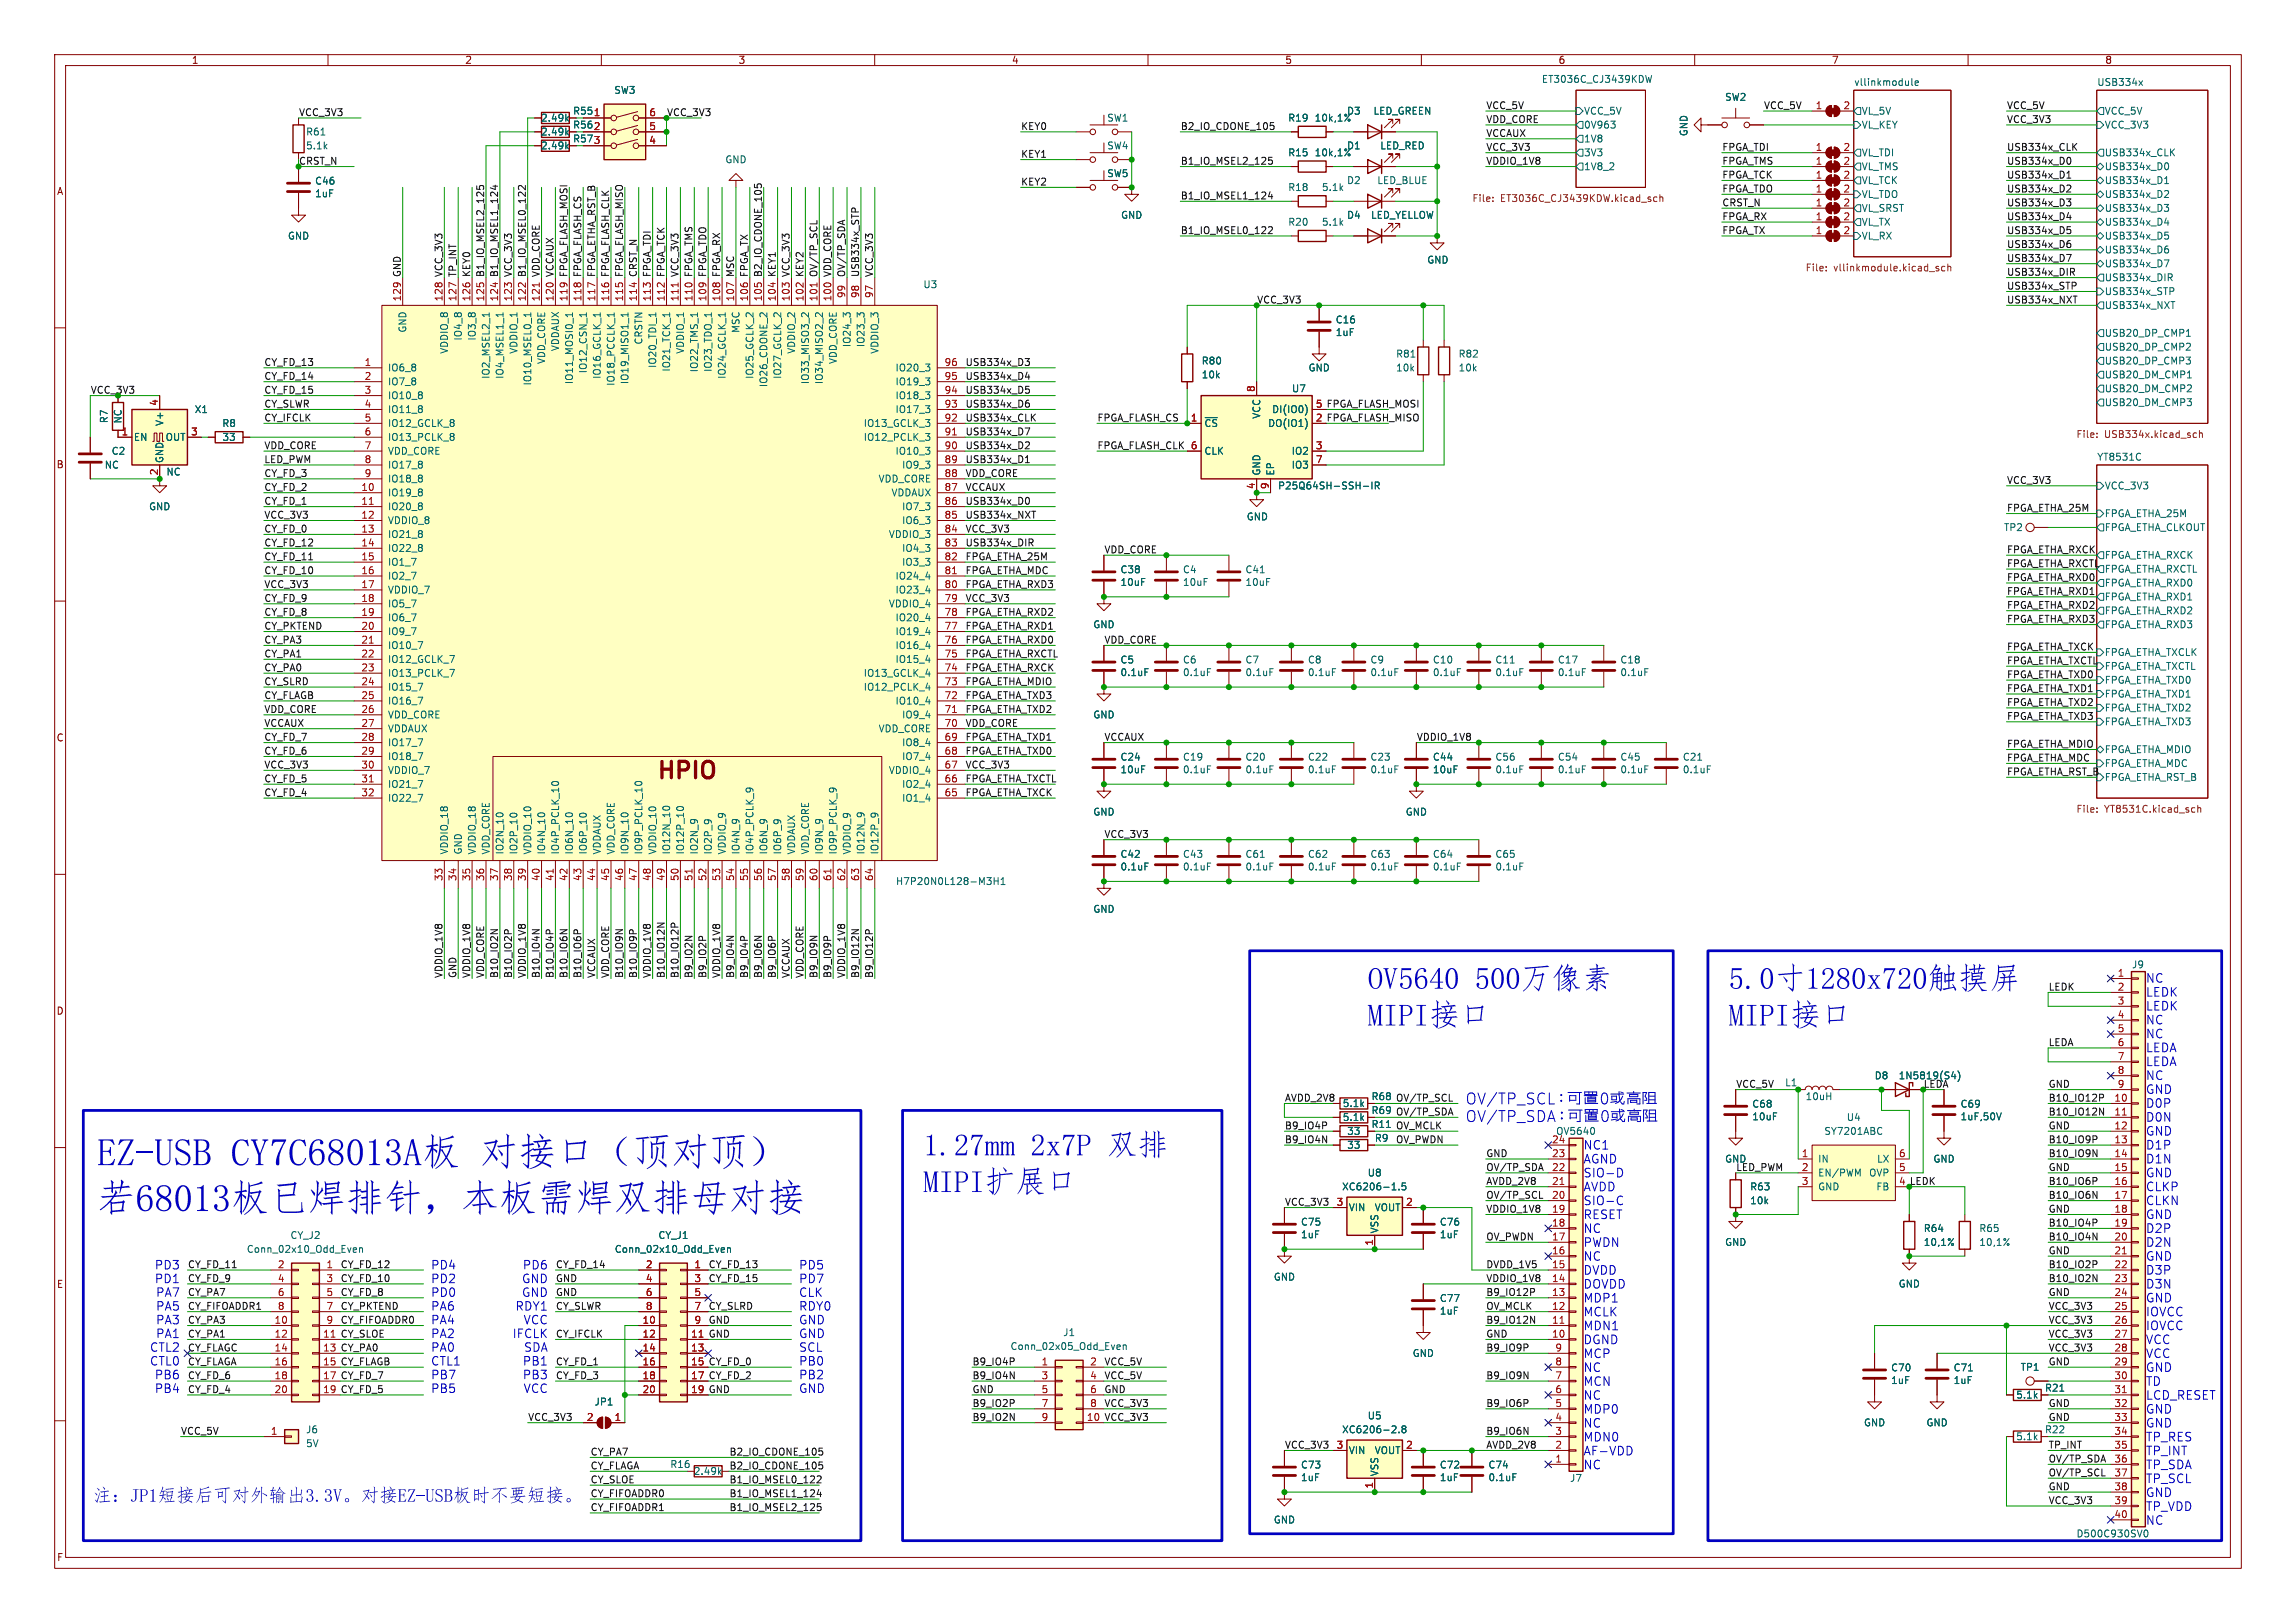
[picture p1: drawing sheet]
<svg xmlns="http://www.w3.org/2000/svg" width="420mm" height="297mm" viewBox="0 0 420 297" stroke-linecap="round" stroke-linejoin="round" font-family="sans-serif">
<defs><g id="words">
<text font-size="5.6" fill="#0000c2" x="168.9" y="212.1">1.27mm2x7P þÿSÌc’</text>
<text font-size="4.2" fill="#840000" x="119.8" y="143.4">HPIO</text>
<g font-size="2.2" fill="#0000c2">
<text x="392.4" y="179.9">NC</text>
<text x="392.4" y="182.5">LEDK</text>
<text x="392.4" y="185">LEDK</text>
<text x="392.4" y="187.6">NC</text>
<text x="392.4" y="190.1">NC</text>
<text x="392.4" y="192.7">LEDA</text>
<text x="392.4" y="195.2">LEDA</text>
<text x="392.4" y="197.8">NC</text>
<text x="392.4" y="200.3">GND</text>
<text x="392.4" y="202.8">D0P</text>
<text x="392.4" y="205.4">D0N</text>
<text x="392.4" y="207.9">GND</text>
<text x="289.6" y="210.5">NC1</text>
<text x="289.6" y="213">AGND</text>
<text x="289.6" y="215.6">SIO-D</text>
<text x="392.4" y="210.5">D1P</text>
<text x="392.4" y="213">D1N</text>
<text x="392.4" y="215.6">GND</text>
<text x="289.6" y="218.1">AVDD</text>
<text x="289.6" y="220.7">SIO-C</text>
<text x="392.4" y="218.1">CLKP</text>
<text x="392.4" y="220.6">CLKN</text>
<text x="289.6" y="223.2">RESET</text>
<text x="289.6" y="225.7">NC</text>
<text x="392.4" y="223.2">GND</text>
<text x="392.4" y="225.7">D2P</text>
<text x="28.3" y="232.4">PD3</text>
<text x="78.7" y="232.4">PD4</text>
<text x="95.6" y="232.4">PD6</text>
<text x="146" y="232.4">PD5</text>
<text x="289.6" y="228.3">PWDN</text>
<text x="289.6" y="230.8">NC</text>
<text x="289.6" y="233.4">DVDD</text>
<text x="392.4" y="228.3">D2N</text>
<text x="392.4" y="230.8">GND</text>
<text x="392.4" y="233.4">D3P</text>
<text x="28.3" y="234.9">PD1</text>
<text x="28.5" y="237.4">PA7</text>
<text x="28.5" y="240">PA5</text>
<text x="78.7" y="234.9">PD2</text>
<text x="78.7" y="237.4">PD0</text>
<text x="78.7" y="240">PA6</text>
<text x="94.2" y="240">RDY1</text>
<text x="95.4" y="234.9">GND</text>
<text x="95.4" y="237.4">GND</text>
<text x="146" y="234.9">PD7</text>
<text x="146" y="237.4">CLK</text>
<text x="146" y="240">RDY0</text>
<text x="289.6" y="235.9">DOVDD</text>
<text x="289.6" y="238.5">MDP1</text>
<text x="392.4" y="235.9">D3N</text>
<text x="392.4" y="238.5">GND</text>
<text x="28.5" y="242.5">PA3</text>
<text x="28.5" y="245">PA1</text>
<text x="78.7" y="242.5">PA4</text>
<text x="78.7" y="245">PA2</text>
<text x="93.7" y="245">IFCLK</text>
<text x="95.7" y="242.5">VCC</text>
<text x="146" y="242.5">GND</text>
<text x="146" y="245">GND</text>
<text x="289.6" y="241">MCLK</text>
<text x="289.6" y="243.6">MDN1</text>
<text x="392.4" y="241">IOVCC</text>
<text x="392.4" y="243.5">IOVCC</text>
<text x="27.4" y="247.5">CTL2</text>
<text x="27.4" y="250">CTL0</text>
<text x="78.7" y="247.5">PA0</text>
<text x="78.7" y="250">CTL1</text>
<text x="95.6" y="250">PB1</text>
<text x="95.8" y="247.5">SDA</text>
<text x="146" y="247.5">SCL</text>
<text x="146" y="250">PB0</text>
<text x="289.6" y="246.1">DGND</text>
<text x="289.6" y="248.6">MCP</text>
<text x="289.6" y="251.2">NC</text>
<text x="392.4" y="246.1">VCC</text>
<text x="392.4" y="248.6">VCC</text>
<text x="392.4" y="251.2">GND</text>
<text x="28.3" y="252.5">PB6</text>
<text x="28.3" y="255">PB4</text>
<text x="78.7" y="252.5">PB7</text>
<text x="78.7" y="255">PB5</text>
<text x="95.6" y="252.5">PB3</text>
<text x="95.7" y="255">VCC</text>
<text x="146" y="252.5">PB2</text>
<text x="146" y="255">GND</text>
<text x="289.6" y="253.7">MCN</text>
<text x="289.6" y="256.3">NC</text>
<text x="392.4" y="253.7">TD</text>
<text x="392.4" y="256.3">LCD_RESET</text>
<text x="289.6" y="258.8">MDP0</text>
<text x="289.6" y="261.4">NC</text>
<text x="289.6" y="263.9">MDN0</text>
<text x="392.4" y="258.8">GND</text>
<text x="392.4" y="261.3">GND</text>
<text x="392.4" y="263.9">TP_RES</text>
<text x="289.6" y="266.4">AF-VDD</text>
<text x="289.6" y="269">NC</text>
<text x="392.4" y="266.4">TP_INT</text>
<text x="392.4" y="269">TP_SDA</text>
<text x="392.4" y="271.5">TP_SCL</text>
<text x="392.4" y="274.1">GND</text>
<text x="392.4" y="276.6">TP_VDD</text>
<text x="392.4" y="279.1">NC</text>
</g>
<g font-size="1.8" fill="#840000">
<text x="35" y="11.9">1</text>
<text x="85" y="11.9">2</text>
<text x="135" y="11.9">3</text>
<text x="185" y="11.9">4</text>
<text x="235" y="11.9">5</text>
<text x="285" y="11.9">6</text>
<text x="335" y="11.9">7</text>
<text x="385" y="11.9">8</text>
<text x="10.3" y="35.9">A</text>
<text x="240.6" y="77.2">2 FPGA_FLASH_MISO</text>
<text x="10.3" y="85.9">B</text>
<text x="10.3" y="135.9">C</text>
<text x="10.3" y="185.9">D</text>
<text x="10.3" y="235.9">E</text>
<text x="10.3" y="285.9">F</text>
</g>
<g font-size="1.8" fill="#006464">
<text x="112.3" y="17.4">SW3</text>
<text x="281.9" y="15.2">ET3036C_CJ3439KDW</text>
<text x="339.1" y="15.8">vllinkmodule</text>
<text x="383.5" y="15.8">USB334x</text>
<text x="98.9" y="22.5">2.49k</text>
<text x="104.7" y="23.7">R56</text>
<text x="104.7" y="21.2">R55</text>
<text x="108.5" y="21.3">1</text>
<text x="108.5" y="23.9">2</text>
<text x="202.4" y="22.5">SW1</text>
<text x="235.5" y="22.5">R19</text>
<text x="240.4" y="22.5">10k,1%</text>
<text x="246.3" y="21.2">D3</text>
<text x="251.1" y="21.2">LED_GREEN</text>
<text x="289.7" y="21.2">VCC_5V</text>
<text x="289.7" y="23.7">0V963</text>
<text x="315.5" y="18.6">SW2</text>
<text x="340.5" y="23.7">VL_KEY</text>
<text x="340.5" y="21.2">VL_5V</text>
<text x="384.9" y="23.7">VCC_3V3</text>
<text x="384.9" y="21.2">VCC_5V</text>
<text x="55.9" y="27.5">5.1k</text>
<text x="55.9" y="25">R61</text>
<text x="98.9" y="27.5">2.49k</text>
<text x="98.9" y="25">2.49k</text>
<text x="104.7" y="26.3">R57</text>
<text x="202.4" y="27.5">SW4</text>
<text x="235.5" y="28.8">R15</text>
<text x="240.4" y="28.8">10k,1%</text>
<text x="246.3" y="27.5">D1</text>
<text x="252.4" y="27.5">LED_RED</text>
<text x="289.7" y="26.3">1V8</text>
<text x="289.7" y="28.8">3V3</text>
<text x="308.9" y="25" transform="rotate(-90 308.9 25)">GND</text>
<text x="340.5" y="28.8">VL_TDI</text>
<text x="384.9" y="28.8">USB334x_CLK</text>
<text x="57.5" y="34">C46</text>
<text x="132.6" y="30.1">GND</text>
<text x="202.4" y="32.6">SW5</text>
<text x="235.5" y="35.2">R18</text>
<text x="241.7" y="35.2">5.1k</text>
<text x="246.3" y="33.9">D2</text>
<text x="251.8" y="33.9">LED_BLUE</text>
<text x="289.7" y="31.3">1V8_2</text>
<text x="340.5" y="31.3">VL_TMS</text>
<text x="340.5" y="33.9">VL_TCK</text>
<text x="384.9" y="31.3">USB334x_D0</text>
<text x="384.9" y="33.9">USB334x_D1</text>
<text x="57.5" y="36.3">1uF</text>
<text x="205" y="40.2">GND</text>
<text x="235.5" y="41.5">R20</text>
<text x="241.7" y="41.5">5.1k</text>
<text x="246.3" y="40.2">D4</text>
<text x="250.7" y="40.2">LED_YELLOW</text>
<text x="340.5" y="41.5">VL_TX</text>
<text x="340.5" y="36.4">VL_TDO</text>
<text x="340.5" y="39">VL_SRST</text>
<text x="384.9" y="41.5">USB334x_D4</text>
<text x="384.9" y="39">USB334x_D3</text>
<text x="384.9" y="36.4">USB334x_D2</text>
<text x="52.6" y="44">GND</text>
<text x="340.5" y="44">VL_RX</text>
<text x="384.9" y="44">USB334x_D5</text>
<text x="384.9" y="46.6">USB334x_D6</text>
<text x="168.8" y="52.9">U3</text>
<text x="261" y="48.4">GND</text>
<text x="384.9" y="49.1">USB334x_D7</text>
<text x="384.9" y="51.7">USB334x_DIR</text>
<text x="244.2" y="59.4">C16</text>
<text x="384.9" y="54.2">USB334x_STP</text>
<text x="384.9" y="56.7">USB334x_NXT</text>
<text x="74.5" y="61" transform="rotate(-90 74.5 61)">GND</text>
<text x="82.1" y="64.8" transform="rotate(-90 82.1 64.8)">VDDIO_8</text>
<text x="84.7" y="62.4" transform="rotate(-90 84.7 62.4)">IO4_8</text>
<text x="87.2" y="62.4" transform="rotate(-90 87.2 62.4)">IO3_8</text>
<text x="94.8" y="64.8" transform="rotate(-90 94.8 64.8)">VDDIO_1</text>
<text x="102.5" y="64.4" transform="rotate(-90 102.5 64.4)">VDDAUX</text>
<text x="117.7" y="63.1" transform="rotate(-90 117.7 63.1)">CRSTN</text>
<text x="125.3" y="64.8" transform="rotate(-90 125.3 64.8)">VDDIO_1</text>
<text x="135.5" y="61" transform="rotate(-90 135.5 61)">MSC</text>
<text x="145.6" y="64.8" transform="rotate(-90 145.6 64.8)">VDDIO_2</text>
<text x="155.8" y="63.6" transform="rotate(-90 155.8 63.6)">IO24_3</text>
<text x="158.3" y="63.6" transform="rotate(-90 158.3 63.6)">IO23_3</text>
<text x="160.9" y="64.8" transform="rotate(-90 160.9 64.8)">VDDIO_3</text>
<text x="244.2" y="61.7">1uF</text>
<text x="255.3" y="65.6">R81</text>
<text x="266.7" y="65.6">R82</text>
<text x="384.9" y="61.8">USB20_DP_CMP1</text>
<text x="384.9" y="64.4">USB20_DP_CMP2</text>
<text x="70.9" y="68.2">IO6_8</text>
<text x="70.9" y="70.7">IO7_8</text>
<text x="89.8" y="69.4" transform="rotate(-90 89.8 69.4)">IO2_MSEL2_1</text>
<text x="92.3" y="69.4" transform="rotate(-90 92.3 69.4)">IO4_MSEL1_1</text>
<text x="97.4" y="70.6" transform="rotate(-90 97.4 70.6)">IO10_MSEL0_1</text>
<text x="99.9" y="66.7" transform="rotate(-90 99.9 66.7)">VDD_CORE</text>
<text x="105" y="70.4" transform="rotate(-90 105 70.4)">IO11_MOSI0_1</text>
<text x="107.5" y="68.4" transform="rotate(-90 107.5 68.4)">IO12_CSN_1</text>
<text x="110.1" y="69.4" transform="rotate(-90 110.1 69.4)">IO16_GCLK_1</text>
<text x="112.6" y="70.7" transform="rotate(-90 112.6 70.7)">IO18_PCCLK_1</text>
<text x="115.2" y="70.4" transform="rotate(-90 115.2 70.4)">IO19_MISO1_1</text>
<text x="120.2" y="67.4" transform="rotate(-90 120.2 67.4)">IO20_TDI_1</text>
<text x="122.8" y="68.1" transform="rotate(-90 122.8 68.1)">IO21_TCK_1</text>
<text x="127.9" y="68.2" transform="rotate(-90 127.9 68.2)">IO22_TMS_1</text>
<text x="130.4" y="68.2" transform="rotate(-90 130.4 68.2)">IO23_TDO_1</text>
<text x="132.9" y="69.4" transform="rotate(-90 132.9 69.4)">IO24_GCLK_1</text>
<text x="138" y="69.4" transform="rotate(-90 138 69.4)">IO25_GCLK_2</text>
<text x="140.6" y="70.9" transform="rotate(-90 140.6 70.9)">IO26_CDONE_2</text>
<text x="143.1" y="69.4" transform="rotate(-90 143.1 69.4)">IO27_GCLK_2</text>
<text x="148.2" y="70.4" transform="rotate(-90 148.2 70.4)">IO33_MISO3_2</text>
<text x="150.7" y="70.4" transform="rotate(-90 150.7 70.4)">IO34_MISO2_2</text>
<text x="153.3" y="66.7" transform="rotate(-90 153.3 66.7)">VDD_CORE</text>
<text x="163.7" y="68.2">IO20_3</text>
<text x="163.7" y="70.7">IO19_3</text>
<text x="219.7" y="69.4">10k</text>
<text x="219.7" y="66.9">R80</text>
<text x="236.2" y="72">U7</text>
<text x="239.3" y="68.2">GND</text>
<text x="255.3" y="68.2">10k</text>
<text x="266.7" y="68.2">10k</text>
<text x="384.9" y="66.9">USB20_DP_CMP3</text>
<text x="384.9" y="69.4">USB20_DM_CMP1</text>
<text x="384.9" y="72">USB20_DM_CMP2</text>
<text x="19.9" y="77.5" transform="rotate(-90 19.9 77.5)">R7</text>
<text x="22.5" y="77.6" transform="rotate(-90 22.5 77.6)">NC</text>
<text x="35.5" y="75.8">X1</text>
<text x="70.9" y="75.8">IO11_8</text>
<text x="70.9" y="73.3">IO10_8</text>
<text x="163.7" y="73.3">IO18_3</text>
<text x="163.7" y="75.8">IO17_3</text>
<text x="230.7" y="76.7" transform="rotate(-90 230.7 76.7)">VCC</text>
<text x="232.6" y="75.8">DI(IO0)</text>
<text x="384.9" y="74.5">USB20_DM_CMP3</text>
<text x="20.3" y="83.4">C2</text>
<text x="24.4" y="80.9">EN</text>
<text x="30.1" y="78" transform="rotate(-90 30.1 78)">V+</text>
<text x="30.2" y="80.9">OUT</text>
<text x="40.6" y="78.3">R8</text>
<text x="40.6" y="80.9">33</text>
<text x="70.9" y="78.3">IO12_GCLK_8</text>
<text x="70.9" y="80.9">IO13_PCLK_8</text>
<text x="70.9" y="83.4">VDD_CORE</text>
<text x="157.9" y="78.3">IO13_GCLK_3</text>
<text x="157.9" y="80.9">IO12_PCLK_3</text>
<text x="163.7" y="83.4">IO10_3</text>
<text x="220.2" y="78.3">~{CS}</text>
<text x="220.2" y="83.4">CLK</text>
<text x="231.9" y="78.3">DO(IO1)</text>
<text x="236.2" y="83.4">IO2</text>
<text x="19.1" y="86">NC</text>
<text x="30.1" y="84.8" transform="rotate(-90 30.1 84.8)">GND</text>
<text x="30.3" y="87.2">NC</text>
<text x="70.9" y="86">IO17_8</text>
<text x="70.9" y="88.5">IO18_8</text>
<text x="160.6" y="88.5">VDD_CORE</text>
<text x="164.9" y="86">IO9_3</text>
<text x="230.7" y="87.1" transform="rotate(-90 230.7 87.1)">GND</text>
<text x="233.3" y="87.1" transform="rotate(-90 233.3 87.1)">EP</text>
<text x="233.7" y="89.8">P25Q64SH-SSH-IR</text>
<text x="236.2" y="86">IO3</text>
<text x="383.5" y="84.4">YT8531C</text>
<text x="384.9" y="89.8">VCC_3V3</text>
<text x="27.2" y="93.6">GND</text>
<text x="70.9" y="91">IO19_8</text>
<text x="70.9" y="93.6">IO20_8</text>
<text x="163" y="91">VDDAUX</text>
<text x="164.9" y="93.6">IO7_3</text>
<text x="228" y="95.4">GND</text>
<text x="384.9" y="94.8">FPGA_ETHA_25M</text>
<text x="70.9" y="98.7">IO21_8</text>
<text x="70.9" y="101.2">IO22_8</text>
<text x="70.9" y="96.1">VDDIO_8</text>
<text x="162.5" y="98.7">VDDIO_3</text>
<text x="164.9" y="96.1">IO6_3</text>
<text x="164.9" y="101.2">IO4_3</text>
<text x="366.5" y="97.4">TP2</text>
<text x="384.9" y="97.4">FPGA_ETHA_CLKOUT</text>
<text x="70.9" y="103.7">IO1_7</text>
<text x="70.9" y="106.3">IO2_7</text>
<text x="163.7" y="106.3">IO24_4</text>
<text x="164.9" y="103.7">IO3_3</text>
<text x="204.9" y="105.1">C38</text>
<text x="204.9" y="107.4">10uF</text>
<text x="216.3" y="105.1">C4</text>
<text x="216.3" y="107.4">10uF</text>
<text x="227.7" y="105.1">C41</text>
<text x="227.7" y="107.4">10uF</text>
<text x="384.9" y="107.5">FPGA_ETHA_RXD0</text>
<text x="384.9" y="102.5">FPGA_ETHA_RXCK</text>
<text x="384.9" y="105">FPGA_ETHA_RXCTL</text>
<text x="70.9" y="108.8">VDDIO_7</text>
<text x="70.9" y="111.4">IO5_7</text>
<text x="70.9" y="113.9">IO6_7</text>
<text x="162.5" y="111.4">VDDIO_4</text>
<text x="163.7" y="108.8">IO23_4</text>
<text x="163.7" y="113.9">IO20_4</text>
<text x="384.9" y="110.1">FPGA_ETHA_RXD1</text>
<text x="384.9" y="112.6">FPGA_ETHA_RXD2</text>
<text x="70.9" y="116.4">IO9_7</text>
<text x="70.9" y="119">IO10_7</text>
<text x="163.7" y="116.4">IO19_4</text>
<text x="163.7" y="119">IO16_4</text>
<text x="199.9" y="115.2">GND</text>
<text x="384.9" y="115.2">FPGA_ETHA_RXD3</text>
<text x="70.9" y="121.5">IO12_GCLK_7</text>
<text x="70.9" y="124.1">IO13_PCLK_7</text>
<text x="157.9" y="124.1">IO13_GCLK_4</text>
<text x="163.7" y="121.5">IO15_4</text>
<text x="204.9" y="121.6">C5</text>
<text x="204.9" y="123.9">0.1uF</text>
<text x="216.3" y="121.6">C6</text>
<text x="216.3" y="123.9">0.1uF</text>
<text x="227.7" y="121.6">C7</text>
<text x="227.7" y="123.9">0.1uF</text>
<text x="239.2" y="121.6">C8</text>
<text x="239.2" y="123.9">0.1uF</text>
<text x="250.6" y="121.6">C9</text>
<text x="250.6" y="123.9">0.1uF</text>
<text x="262" y="121.6">C10</text>
<text x="262" y="123.9">0.1uF</text>
<text x="273.4" y="121.6">C11</text>
<text x="273.4" y="123.9">0.1uF</text>
<text x="284.9" y="121.6">C17</text>
<text x="284.9" y="123.9">0.1uF</text>
<text x="296.3" y="121.6">C18</text>
<text x="296.3" y="123.9">0.1uF</text>
<text x="384.9" y="125.3">FPGA_ETHA_TXD0</text>
<text x="384.9" y="122.8">FPGA_ETHA_TXCTL</text>
<text x="384.9" y="120.2">FPGA_ETHA_TXCLK</text>
<text x="70.9" y="126.6">IO15_7</text>
<text x="70.9" y="129.1">IO16_7</text>
<text x="70.9" y="131.7">VDD_CORE</text>
<text x="157.9" y="126.6">IO12_PCLK_4</text>
<text x="163.7" y="129.1">IO10_4</text>
<text x="164.9" y="131.7">IO9_4</text>
<text x="199.9" y="131.7">GND</text>
<text x="384.9" y="127.9">FPGA_ETHA_TXD1</text>
<text x="384.9" y="130.4">FPGA_ETHA_TXD2</text>
<text x="70.9" y="134.2">VDDAUX</text>
<text x="70.9" y="136.8">IO17_7</text>
<text x="160.6" y="134.2">VDD_CORE</text>
<text x="164.9" y="136.8">IO8_4</text>
<text x="384.9" y="132.9">FPGA_ETHA_TXD3</text>
<text x="70.9" y="139.3">IO18_7</text>
<text x="70.9" y="141.8">VDDIO_7</text>
<text x="162.5" y="141.8">VDDIO_4</text>
<text x="164.9" y="139.3">IO7_4</text>
<text x="204.9" y="139.4">C24</text>
<text x="204.9" y="141.7">10uF</text>
<text x="216.3" y="139.4">C19</text>
<text x="216.3" y="141.7">0.1uF</text>
<text x="227.7" y="139.4">C20</text>
<text x="227.7" y="141.7">0.1uF</text>
<text x="239.2" y="139.4">C22</text>
<text x="239.2" y="141.7">0.1uF</text>
<text x="250.6" y="139.4">C23</text>
<text x="250.6" y="141.7">0.1uF</text>
<text x="262" y="139.4">C44</text>
<text x="262" y="141.7">10uF</text>
<text x="273.4" y="139.4">C56</text>
<text x="273.4" y="141.7">0.1uF</text>
<text x="284.9" y="139.4">C54</text>
<text x="284.9" y="141.7">0.1uF</text>
<text x="296.3" y="139.4">C45</text>
<text x="296.3" y="141.7">0.1uF</text>
<text x="307.7" y="139.4">C21</text>
<text x="307.7" y="141.7">0.1uF</text>
<text x="384.9" y="140.6">FPGA_ETHA_MDC</text>
<text x="384.9" y="143.1">FPGA_ETHA_RST_B</text>
<text x="384.9" y="138">FPGA_ETHA_MDIO</text>
<text x="70.9" y="144.4">IO21_7</text>
<text x="70.9" y="146.9">IO22_7</text>
<text x="164.9" y="144.4">IO2_4</text>
<text x="164.9" y="146.9">IO1_4</text>
<text x="199.9" y="149.5">GND</text>
<text x="257" y="149.5">GND</text>
<text x="82.1" y="156.5" transform="rotate(-90 82.1 156.5)">VDDIO_18</text>
<text x="84.7" y="156.5" transform="rotate(-90 84.7 156.5)">GND</text>
<text x="87.2" y="156.5" transform="rotate(-90 87.2 156.5)">VDDIO_18</text>
<text x="89.8" y="156.5" transform="rotate(-90 89.8 156.5)">VDD_CORE</text>
<text x="92.3" y="156.5" transform="rotate(-90 92.3 156.5)">IO2N_10</text>
<text x="94.8" y="156.5" transform="rotate(-90 94.8 156.5)">IO2P_10</text>
<text x="97.4" y="156.5" transform="rotate(-90 97.4 156.5)">VDDIO_10</text>
<text x="99.9" y="156.5" transform="rotate(-90 99.9 156.5)">IO4N_10</text>
<text x="102.5" y="156.5" transform="rotate(-90 102.5 156.5)">IO4P_PCLK_10</text>
<text x="105" y="156.5" transform="rotate(-90 105 156.5)">IO6N_10</text>
<text x="107.5" y="156.5" transform="rotate(-90 107.5 156.5)">IO6P_10</text>
<text x="110.1" y="156.5" transform="rotate(-90 110.1 156.5)">VDDAUX</text>
<text x="112.6" y="156.5" transform="rotate(-90 112.6 156.5)">VDD_CORE</text>
<text x="115.2" y="156.5" transform="rotate(-90 115.2 156.5)">IO9N_10</text>
<text x="117.7" y="156.5" transform="rotate(-90 117.7 156.5)">IO9P_PCLK_10</text>
<text x="120.2" y="156.5" transform="rotate(-90 120.2 156.5)">VDDIO_10</text>
<text x="122.8" y="156.5" transform="rotate(-90 122.8 156.5)">IO12N_10</text>
<text x="125.3" y="156.5" transform="rotate(-90 125.3 156.5)">IO12P_10</text>
<text x="127.9" y="156.5" transform="rotate(-90 127.9 156.5)">IO2N_9</text>
<text x="130.4" y="156.5" transform="rotate(-90 130.4 156.5)">IO2P_9</text>
<text x="132.9" y="156.5" transform="rotate(-90 132.9 156.5)">VDDIO_9</text>
<text x="135.5" y="156.5" transform="rotate(-90 135.5 156.5)">IO4N_9</text>
<text x="138" y="156.5" transform="rotate(-90 138 156.5)">IO4P_PCLK_9</text>
<text x="140.6" y="156.5" transform="rotate(-90 140.6 156.5)">IO6N_9</text>
<text x="143.1" y="156.5" transform="rotate(-90 143.1 156.5)">IO6P_9</text>
<text x="145.6" y="156.5" transform="rotate(-90 145.6 156.5)">VDDAUX</text>
<text x="148.2" y="156.5" transform="rotate(-90 148.2 156.5)">VDD_CORE</text>
<text x="150.7" y="156.5" transform="rotate(-90 150.7 156.5)">IO9N_9</text>
<text x="153.3" y="156.5" transform="rotate(-90 153.3 156.5)">IO9P_PCLK_9</text>
<text x="155.8" y="156.5" transform="rotate(-90 155.8 156.5)">VDDIO_9</text>
<text x="158.3" y="156.5" transform="rotate(-90 158.3 156.5)">IO12N_9</text>
<text x="160.9" y="156.5" transform="rotate(-90 160.9 156.5)">IO12P_9</text>
<text x="204.9" y="157.2">C42</text>
<text x="204.9" y="159.5">0.1uF</text>
<text x="216.3" y="157.2">C43</text>
<text x="216.3" y="159.5">0.1uF</text>
<text x="227.7" y="157.2">C61</text>
<text x="227.7" y="159.5">0.1uF</text>
<text x="239.2" y="157.2">C62</text>
<text x="239.2" y="159.5">0.1uF</text>
<text x="250.6" y="157.2">C63</text>
<text x="250.6" y="159.5">0.1uF</text>
<text x="262" y="157.2">C64</text>
<text x="262" y="159.5">0.1uF</text>
<text x="273.4" y="157.2">C65</text>
<text x="273.4" y="159.5">0.1uF</text>
<text x="163.8" y="162.2">H7P20N0L128-M3H1</text>
<text x="199.9" y="167.2">GND</text>
<text x="389.9" y="177.4">J9</text>
<text x="342.8" y="197.7">D8</text>
<text x="347.2" y="197.7">1N5819(S4)</text>
<text x="245.5" y="202.8">5.1k</text>
<text x="250.8" y="201.5">R68</text>
<text x="320.4" y="202.9">C68</text>
<text x="326.4" y="199">L1</text>
<text x="330.2" y="201.5">10uH</text>
<text x="351.8" y="199.1">LEDA</text>
<text x="358.5" y="202.9">C69</text>
<text x="245.5" y="205.3">5.1k</text>
<text x="246.3" y="207.9">33</text>
<text x="250.8" y="204.1">R69</text>
<text x="250.8" y="206.6">R11</text>
<text x="251.4" y="209.1">R9</text>
<text x="283.8" y="209.3">24</text>
<text x="284.6" y="207.9">OV5640</text>
<text x="320.4" y="205.2">10uF</text>
<text x="333.6" y="207.9">SY7201ABC</text>
<text x="337.7" y="205.3">U4</text>
<text x="358.5" y="205.2">1uF,50V</text>
<text x="246.3" y="210.4">33</text>
<text x="250.1" y="215.5">U8</text>
<text x="315.5" y="213">GND</text>
<text x="332.5" y="213">IN</text>
<text x="332.5" y="215.5">EN/PWM</text>
<text x="341.8" y="215.5">OVP</text>
<text x="343.3" y="213">LX</text>
<text x="353.6" y="213">GND</text>
<text x="245.4" y="218">XC6206-1.5</text>
<text x="246.6" y="221.8">VIN</text>
<text x="251.4" y="221.8">VOUT</text>
<text x="320" y="220.6">10k</text>
<text x="320" y="218">R63</text>
<text x="332.5" y="218">GND</text>
<text x="343.1" y="218">FB</text>
<text x="53" y="226.9">CY_J2</text>
<text x="120.3" y="226.9">CY_J1</text>
<text x="237.9" y="226.8">1uF</text>
<text x="237.9" y="224.5">C75</text>
<text x="252.3" y="225.8" transform="rotate(-90 252.3 225.8)">VSS</text>
<text x="263.3" y="226.8">1uF</text>
<text x="263.3" y="224.5">C76</text>
<text x="351.8" y="225.7">R64</text>
<text x="362" y="225.7">R65</text>
<text x="45" y="229.5">Conn_02x10_Odd_Even</text>
<text x="112.4" y="229.5">Conn_02x10_Odd_Even</text>
<text x="315.5" y="228.2">GND</text>
<text x="351.8" y="228.2">10,1%</text>
<text x="362" y="228.2">10,1%</text>
<text x="232.9" y="234.5">GND</text>
<text x="263.3" y="238.5">C77</text>
<text x="347.2" y="235.8">GND</text>
<text x="194.4" y="244.7">J1</text>
<text x="263.3" y="240.8">1uF</text>
<text x="184.7" y="247.2">Conn_02x05_Odd_Even</text>
<text x="258.3" y="248.5">GND</text>
<text x="345.8" y="251.2">C70</text>
<text x="357.3" y="251.2">C71</text>
<text x="369.5" y="251.1">TP1</text>
<text x="108.7" y="257.4">JP1</text>
<text x="345.8" y="253.5">1uF</text>
<text x="357.3" y="253.5">1uF</text>
<text x="368.7" y="256.1">5.1k</text>
<text x="374" y="254.9">R21</text>
<text x="55.9" y="262.5">J6</text>
<text x="245.4" y="262.5">XC6206-2.8</text>
<text x="250.1" y="259.9">U5</text>
<text x="340.9" y="261.2">GND</text>
<text x="352.3" y="261.2">GND</text>
<text x="368.7" y="263.8">5.1k</text>
<text x="374" y="262.5">R22</text>
<text x="55.9" y="265">5V</text>
<text x="122.5" y="268.8">R16</text>
<text x="237.9" y="268.9">C73</text>
<text x="246.6" y="266.3">VIN</text>
<text x="251.4" y="266.3">VOUT</text>
<text x="263.3" y="268.9">C72</text>
<text x="272.2" y="268.9">C74</text>
<text x="126.8" y="270.1">2.49k</text>
<text x="237.9" y="271.2">1uF</text>
<text x="252.3" y="270.3" transform="rotate(-90 252.3 270.3)">VSS</text>
<text x="263.3" y="271.2">1uF</text>
<text x="272.2" y="271.2">0.1uF</text>
<text x="287.1" y="271.4">J7</text>
<text x="232.9" y="279">GND</text>
<text x="379.7" y="281.5">D500C930SV0</text>
</g>
<g font-size="1.8" fill="#0f0f0f">
<text x="54.6" y="21.3">VCC_3V3</text>
<text x="186.7" y="23.9">KEY0</text>
<text x="215.9" y="23.9">B2_IO_CDONE_105</text>
<text x="271.8" y="20.1">VCC_5V</text>
<text x="271.8" y="22.6">VDD_CORE</text>
<text x="322.6" y="20.1">VCC_5V</text>
<text x="367" y="20.1">VCC_5V</text>
<text x="367" y="22.6">VCC_3V3</text>
<text x="186.7" y="28.9">KEY1</text>
<text x="271.8" y="25.1">VCCAUX</text>
<text x="271.8" y="27.7">VCC_3V3</text>
<text x="315" y="27.7">FPGA_TDI</text>
<text x="367" y="27.7">USB334x_CLK</text>
<text x="186.7" y="34">KEY2</text>
<text x="215.9" y="30.2">B1_IO_MSEL2_125</text>
<text x="271.8" y="30.2">VDDIO_1V8</text>
<text x="315" y="32.8">FPGA_TCK</text>
<text x="315" y="30.2">FPGA_TMS</text>
<text x="315" y="35.3">FPGA_TDO</text>
<text x="367" y="30.2">USB334x_D0</text>
<text x="367" y="35.3">USB334x_D2</text>
<text x="367" y="32.8">USB334x_D1</text>
<text x="215.9" y="36.6">B1_IO_MSEL1_124</text>
<text x="315" y="37.8">CRST_N</text>
<text x="315" y="40.4">FPGA_RX</text>
<text x="367" y="37.8">USB334x_D3</text>
<text x="367" y="40.4">USB334x_D4</text>
<text x="215.9" y="42.9">B1_IO_MSEL0_122</text>
<text x="315" y="42.9">FPGA_TX</text>
<text x="367" y="45.5">USB334x_D6</text>
<text x="367" y="48">USB334x_D7</text>
<text x="367" y="42.9">USB334x_D5</text>
<text x="73.4" y="50.8" transform="rotate(-90 73.4 50.8)">GND</text>
<text x="81" y="50.8" transform="rotate(-90 81 50.8)">VCC_3V3</text>
<text x="83.6" y="50.8" transform="rotate(-90 83.6 50.8)">TP_INT</text>
<text x="86.1" y="50.8" transform="rotate(-90 86.1 50.8)">KEY0</text>
<text x="88.6" y="50.8" transform="rotate(-90 88.6 50.8)">B1_IO_MSEL2_125</text>
<text x="91.2" y="50.8" transform="rotate(-90 91.2 50.8)">B1_IO_MSEL1_124</text>
<text x="93.7" y="50.8" transform="rotate(-90 93.7 50.8)">VCC_3V3</text>
<text x="96.3" y="50.8" transform="rotate(-90 96.3 50.8)">B1_IO_MSEL0_122</text>
<text x="98.8" y="50.8" transform="rotate(-90 98.8 50.8)">VDD_CORE</text>
<text x="101.3" y="50.8" transform="rotate(-90 101.3 50.8)">VCCAUX</text>
<text x="103.9" y="50.8" transform="rotate(-90 103.9 50.8)">FPGA_FLASH_MOSI</text>
<text x="106.4" y="50.8" transform="rotate(-90 106.4 50.8)">FPGA_FLASH_CS</text>
<text x="109" y="50.8" transform="rotate(-90 109 50.8)">FPGA_ETHA_RST_B</text>
<text x="111.5" y="50.8" transform="rotate(-90 111.5 50.8)">FPGA_FLASH_CLK</text>
<text x="114" y="50.8" transform="rotate(-90 114 50.8)">FPGA_FLASH_MISO</text>
<text x="116.6" y="50.8" transform="rotate(-90 116.6 50.8)">CRST_N</text>
<text x="119.1" y="50.8" transform="rotate(-90 119.1 50.8)">FPGA_TDI</text>
<text x="121.7" y="50.8" transform="rotate(-90 121.7 50.8)">FPGA_TCK</text>
<text x="124.2" y="50.8" transform="rotate(-90 124.2 50.8)">VCC_3V3</text>
<text x="126.7" y="50.8" transform="rotate(-90 126.7 50.8)">FPGA_TMS</text>
<text x="129.3" y="50.8" transform="rotate(-90 129.3 50.8)">FPGA_TDO</text>
<text x="131.8" y="50.8" transform="rotate(-90 131.8 50.8)">FPGA_RX</text>
<text x="134.4" y="50.8" transform="rotate(-90 134.4 50.8)">MSC</text>
<text x="136.9" y="50.8" transform="rotate(-90 136.9 50.8)">FPGA_TX</text>
<text x="139.4" y="50.8" transform="rotate(-90 139.4 50.8)">B2_IO_CDONE_105</text>
<text x="142" y="50.8" transform="rotate(-90 142 50.8)">KEY1</text>
<text x="144.5" y="50.8" transform="rotate(-90 144.5 50.8)">VCC_3V3</text>
<text x="147.1" y="50.8" transform="rotate(-90 147.1 50.8)">KEY2</text>
<text x="149.6" y="50.8" transform="rotate(-90 149.6 50.8)">OV/TP_SCL</text>
<text x="152.1" y="50.8" transform="rotate(-90 152.1 50.8)">VDD_CORE</text>
<text x="154.7" y="50.8" transform="rotate(-90 154.7 50.8)">OV/TP_SDA</text>
<text x="157.2" y="50.8" transform="rotate(-90 157.2 50.8)">USB334x_STP</text>
<text x="159.8" y="50.8" transform="rotate(-90 159.8 50.8)">VCC_3V3</text>
<text x="367" y="50.5">USB334x_DIR</text>
<text x="367" y="53.1">USB334x_STP</text>
<text x="367" y="55.6">USB334x_NXT</text>
<text x="48.3" y="69.6">CY_FD_14</text>
<text x="48.3" y="67">CY_FD_13</text>
<text x="176.5" y="67">USB334x_D3</text>
<text x="176.5" y="69.6">USB334x_D4</text>
<text x="48.3" y="77.2">CY_IFCLK</text>
<text x="48.3" y="74.7">CY_SLWR</text>
<text x="48.3" y="72.1">CY_FD_15</text>
<text x="176.5" y="72.1">USB334x_D5</text>
<text x="176.5" y="74.7">USB334x_D6</text>
<text x="176.5" y="77.2">USB334x_CLK</text>
<text x="200.7" y="77.2">FPGA_FLASH_CS</text>
<text x="240.6" y="74.7">5 FPGA_FLASH_MOSI</text>
<text x="48.3" y="82.3">VDD_CORE</text>
<text x="176.5" y="79.7">USB334x_D7</text>
<text x="176.5" y="82.3">USB334x_D2</text>
<text x="200.7" y="82.3">FPGA_FLASH_CLK 6</text>
<text x="48.3" y="87.4">CY_FD_3</text>
<text x="48.3" y="89.9">CY_FD_2</text>
<text x="48.3" y="84.8">LED_PWM</text>
<text x="176.5" y="84.8">USB334x_D1</text>
<text x="176.5" y="87.4">VDD_CORE</text>
<text x="176.5" y="89.9">VCCAUX</text>
<text x="367" y="88.6">VCC_3V3</text>
<text x="48.3" y="95">VCC_3V3</text>
<text x="48.3" y="92.4">CY_FD_1</text>
<text x="176.5" y="95">USB334x_NXT</text>
<text x="176.5" y="92.4">USB334x_D0</text>
<text x="367" y="93.7">FPGA_ETHA_25M</text>
<text x="48.3" y="97.5">CY_FD_0</text>
<text x="48.3" y="100.1">CY_FD_12</text>
<text x="176.5" y="100.1">USB334x_DIR</text>
<text x="176.5" y="97.5">VCC_3V3</text>
<text x="201.9" y="101.3">VDD_CORE</text>
<text x="367" y="101.3">FPGA_ETHA_RXCK</text>
<text x="48.3" y="102.6">CY_FD_11</text>
<text x="48.3" y="105.1">CY_FD_10</text>
<text x="48.3" y="107.7">VCC_3V3</text>
<text x="176.5" y="107.7">FPGA_ETHA_RXD3</text>
<text x="176.5" y="102.6">FPGA_ETHA_25M</text>
<text x="176.5" y="105.1">FPGA_ETHA_MDC</text>
<text x="367" y="106.4">FPGA_ETHA_RXD0</text>
<text x="367" y="103.9">FPGA_ETHA_RXCTL</text>
<text x="48.3" y="112.8">CY_FD_8</text>
<text x="48.3" y="110.2">CY_FD_9</text>
<text x="176.5" y="110.2">VCC_3V3</text>
<text x="176.5" y="112.8">FPGA_ETHA_RXD2</text>
<text x="367" y="109">FPGA_ETHA_RXD1</text>
<text x="367" y="111.5">FPGA_ETHA_RXD2</text>
<text x="48.3" y="115.3">CY_PKTEND</text>
<text x="48.3" y="117.8">CY_PA3</text>
<text x="176.5" y="117.8">FPGA_ETHA_RXD0</text>
<text x="176.5" y="115.3">FPGA_ETHA_RXD1</text>
<text x="201.9" y="117.8">VDD_CORE</text>
<text x="367" y="114">FPGA_ETHA_RXD3</text>
<text x="367" y="119.1">FPGA_ETHA_TXCK</text>
<text x="48.3" y="125.5">CY_SLRD</text>
<text x="48.3" y="120.4">CY_PA1</text>
<text x="48.3" y="122.9">CY_PA0</text>
<text x="176.5" y="122.9">FPGA_ETHA_RXCK</text>
<text x="176.5" y="125.5">FPGA_ETHA_MDIO</text>
<text x="176.5" y="120.4">FPGA_ETHA_RXCTL</text>
<text x="367" y="121.7">FPGA_ETHA_TXCTL</text>
<text x="367" y="124.2">FPGA_ETHA_TXD0</text>
<text x="48.3" y="128">CY_FLAGB</text>
<text x="48.3" y="130.5">VDD_CORE</text>
<text x="176.5" y="130.5">FPGA_ETHA_TXD2</text>
<text x="176.5" y="128">FPGA_ETHA_TXD3</text>
<text x="367" y="126.7">FPGA_ETHA_TXD1</text>
<text x="367" y="129.3">FPGA_ETHA_TXD2</text>
<text x="367" y="131.8">FPGA_ETHA_TXD3</text>
<text x="48.3" y="133.1">VCCAUX</text>
<text x="48.3" y="135.6">CY_FD_7</text>
<text x="176.5" y="135.6">FPGA_ETHA_TXD1</text>
<text x="176.5" y="133.1">VDD_CORE</text>
<text x="201.9" y="135.6">VCCAUX</text>
<text x="259.1" y="135.6">VDDIO_1V8</text>
<text x="367" y="136.9">FPGA_ETHA_MDIO</text>
<text x="48.3" y="143.2">CY_FD_5</text>
<text x="48.3" y="138.2">CY_FD_6</text>
<text x="48.3" y="140.7">VCC_3V3</text>
<text x="176.5" y="143.2">FPGA_ETHA_TXCTL</text>
<text x="176.5" y="138.2">FPGA_ETHA_TXD0</text>
<text x="176.5" y="140.7">VCC_3V3</text>
<text x="367" y="139.4">FPGA_ETHA_MDC</text>
<text x="367" y="142">FPGA_ETHA_RST_B</text>
<text x="48.3" y="145.8">CY_FD_4</text>
<text x="176.5" y="145.8">FPGA_ETHA_TXCK</text>
<text x="201.9" y="153.4">VCC_3V3</text>
<text x="81" y="179.1" transform="rotate(-90 81 179.1)">VDDIO_1V8</text>
<text x="83.6" y="179.1" transform="rotate(-90 83.6 179.1)">GND</text>
<text x="86.1" y="179.1" transform="rotate(-90 86.1 179.1)">VDDIO_1V8</text>
<text x="88.6" y="179.1" transform="rotate(-90 88.6 179.1)">VDD_CORE</text>
<text x="91.2" y="179.1" transform="rotate(-90 91.2 179.1)">B10_IO2N</text>
<text x="93.7" y="179.1" transform="rotate(-90 93.7 179.1)">B10_IO2P</text>
<text x="96.3" y="179.1" transform="rotate(-90 96.3 179.1)">VDDIO_1V8</text>
<text x="98.8" y="179.1" transform="rotate(-90 98.8 179.1)">B10_IO4N</text>
<text x="101.3" y="179.1" transform="rotate(-90 101.3 179.1)">B10_IO4P</text>
<text x="103.9" y="179.1" transform="rotate(-90 103.9 179.1)">B10_IO6N</text>
<text x="106.4" y="179.1" transform="rotate(-90 106.4 179.1)">B10_IO6P</text>
<text x="109" y="179.1" transform="rotate(-90 109 179.1)">VCCAUX</text>
<text x="111.5" y="179.1" transform="rotate(-90 111.5 179.1)">VDD_CORE</text>
<text x="114" y="179.1" transform="rotate(-90 114 179.1)">B10_IO9N</text>
<text x="116.6" y="179.1" transform="rotate(-90 116.6 179.1)">B10_IO9P</text>
<text x="119.1" y="179.1" transform="rotate(-90 119.1 179.1)">VDDIO_1V8</text>
<text x="121.7" y="179.1" transform="rotate(-90 121.7 179.1)">B10_IO12N</text>
<text x="124.2" y="179.1" transform="rotate(-90 124.2 179.1)">B10_IO12P</text>
<text x="126.7" y="179.1" transform="rotate(-90 126.7 179.1)">B9_IO2N</text>
<text x="129.3" y="179.1" transform="rotate(-90 129.3 179.1)">B9_IO2P</text>
<text x="131.8" y="179.1" transform="rotate(-90 131.8 179.1)">VDDIO_1V8</text>
<text x="134.4" y="179.1" transform="rotate(-90 134.4 179.1)">B9_IO4N</text>
<text x="136.9" y="179.1" transform="rotate(-90 136.9 179.1)">B9_IO4P</text>
<text x="139.4" y="179.1" transform="rotate(-90 139.4 179.1)">B9_IO6N</text>
<text x="142" y="179.1" transform="rotate(-90 142 179.1)">B9_IO6P</text>
<text x="144.5" y="179.1" transform="rotate(-90 144.5 179.1)">VCCAUX</text>
<text x="147.1" y="179.1" transform="rotate(-90 147.1 179.1)">VDD_CORE</text>
<text x="149.6" y="179.1" transform="rotate(-90 149.6 179.1)">B9_IO9N</text>
<text x="152.1" y="179.1" transform="rotate(-90 152.1 179.1)">B9_IO9P</text>
<text x="154.7" y="179.1" transform="rotate(-90 154.7 179.1)">VDDIO_1V8</text>
<text x="157.2" y="179.1" transform="rotate(-90 157.2 179.1)">B9_IO12N</text>
<text x="159.8" y="179.1" transform="rotate(-90 159.8 179.1)">B9_IO12P</text>
<text x="374.6" y="181.3">LEDK</text>
<text x="374.6" y="191.5">LEDA</text>
<text x="234.9" y="201.7">AVDD_2V8</text>
<text x="255.3" y="201.7">OV/TP_SCL</text>
<text x="317.5" y="199.1">VCC_5V</text>
<text x="374.6" y="201.7">B10_IO12P</text>
<text x="374.6" y="199.1">GND</text>
<text x="234.9" y="206.7">B9_IO4P</text>
<text x="234.9" y="209.3">B9_IO4N</text>
<text x="255.3" y="209.3">OV_PWDN</text>
<text x="255.3" y="206.7">OV_MCLK</text>
<text x="255.3" y="204.2">OV/TP_SDA</text>
<text x="374.6" y="209.3">B10_IO9P</text>
<text x="374.6" y="206.7">GND</text>
<text x="374.6" y="204.2">B10_IO12N</text>
<text x="271.8" y="211.8">GND</text>
<text x="271.8" y="214.4">OV/TP_SDA</text>
<text x="317.5" y="214.4">LED_PWM</text>
<text x="374.6" y="214.4">GND</text>
<text x="374.6" y="211.8">B10_IO9N</text>
<text x="234.9" y="220.7">VCC_3V3</text>
<text x="271.8" y="216.9">AVDD_2V8</text>
<text x="271.8" y="219.4">OV/TP_SCL</text>
<text x="271.8" y="222">VDDIO_1V8</text>
<text x="347.3" y="216.9">4 LEDK</text>
<text x="374.6" y="216.9">B10_IO6P</text>
<text x="374.6" y="219.4">B10_IO6N</text>
<text x="374.6" y="222">GND</text>
<text x="271.8" y="227.1">OV_PWDN</text>
<text x="374.6" y="224.5">B10_IO4P</text>
<text x="374.6" y="227.1">B10_IO4N</text>
<text x="34.3" y="232.1">CY_FD_11</text>
<text x="62.2" y="232.1">CY_FD_12</text>
<text x="101.6" y="232.1">CY_FD_14</text>
<text x="129.5" y="232.1">CY_FD_13</text>
<text x="271.8" y="232.1">DVDD_1V5</text>
<text x="374.6" y="232.1">B10_IO2P</text>
<text x="374.6" y="229.6">GND</text>
<text x="34.3" y="237.2">CY_PA7</text>
<text x="34.3" y="239.8">CY_FIFOADDR1</text>
<text x="34.3" y="234.7">CY_FD_9</text>
<text x="62.2" y="237.2">CY_FD_8</text>
<text x="62.2" y="239.8">CY_PKTEND</text>
<text x="62.2" y="234.7">CY_FD_10</text>
<text x="101.6" y="237.2">GND</text>
<text x="101.6" y="234.7">GND</text>
<text x="101.6" y="239.8">CY_SLWR</text>
<text x="129.5" y="234.7">CY_FD_15</text>
<text x="129.5" y="239.8">CY_SLRD</text>
<text x="271.8" y="234.7">VDDIO_1V8</text>
<text x="271.8" y="239.8">OV_MCLK</text>
<text x="271.8" y="237.2">B9_IO12P</text>
<text x="374.6" y="237.2">GND</text>
<text x="374.6" y="239.8">VCC_3V3</text>
<text x="374.6" y="234.7">B10_IO2N</text>
<text x="34.3" y="244.8">CY_PA1</text>
<text x="34.3" y="242.3">CY_PA3</text>
<text x="62.2" y="244.8">CY_SLOE</text>
<text x="62.2" y="242.3">CY_FIFOADDR0</text>
<text x="101.6" y="244.8">CY_IFCLK</text>
<text x="129.5" y="244.8">GND</text>
<text x="129.5" y="242.3">GND</text>
<text x="271.8" y="244.8">GND</text>
<text x="271.8" y="242.3">B9_IO12N</text>
<text x="374.6" y="242.3">VCC_3V3</text>
<text x="374.6" y="244.8">VCC_3V3</text>
<text x="34.3" y="249.9">CY_FLAGA</text>
<text x="34.3" y="247.4">CY_FLAGC</text>
<text x="62.2" y="249.9">CY_FLAGB</text>
<text x="62.2" y="247.4">CY_PA0</text>
<text x="101.6" y="249.9">CY_FD_1</text>
<text x="129.5" y="249.9">CY_FD_0</text>
<text x="177.8" y="249.9">B9_IO4P</text>
<text x="201.9" y="249.9">VCC_5V</text>
<text x="271.8" y="247.4">B9_IO9P</text>
<text x="374.6" y="249.9">GND</text>
<text x="374.6" y="247.4">VCC_3V3</text>
<text x="34.3" y="255">CY_FD_4</text>
<text x="34.3" y="252.5">CY_FD_6</text>
<text x="62.2" y="255">CY_FD_5</text>
<text x="62.2" y="252.5">CY_FD_7</text>
<text x="101.6" y="252.5">CY_FD_3</text>
<text x="129.5" y="252.5">CY_FD_2</text>
<text x="129.5" y="255">GND</text>
<text x="177.8" y="255">GND</text>
<text x="177.8" y="252.5">B9_IO4N</text>
<text x="177.8" y="257.5">B9_IO2P</text>
<text x="201.9" y="255">GND</text>
<text x="201.9" y="252.5">VCC_5V</text>
<text x="201.9" y="257.5">VCC_3V3</text>
<text x="271.8" y="252.5">B9_IO9N</text>
<text x="271.8" y="257.5">B9_IO6P</text>
<text x="374.6" y="257.5">GND</text>
<text x="33" y="262.6">VCC_5V</text>
<text x="96.5" y="260.1">VCC_3V3</text>
<text x="177.8" y="260.1">B9_IO2N</text>
<text x="201.9" y="260.1">VCC_3V3</text>
<text x="271.8" y="262.6">B9_IO6N</text>
<text x="374.6" y="260.1">GND</text>
<text x="107.9" y="269">CY_FLAGA</text>
<text x="107.9" y="266.4">CY_PA7</text>
<text x="133.3" y="266.4">B2_IO_CDONE_105</text>
<text x="133.3" y="269">B2_IO_CDONE_105</text>
<text x="234.9" y="265.2">VCC_3V3</text>
<text x="271.8" y="265.2">AVDD_2V8</text>
<text x="374.6" y="267.7">OV/TP_SDA</text>
<text x="374.6" y="265.2">TP_INT</text>
<text x="107.9" y="274.1">CY_FIFOADDR0</text>
<text x="107.9" y="271.5">CY_SLOE</text>
<text x="133.3" y="274.1">B1_IO_MSEL1_124</text>
<text x="133.3" y="271.5">B1_IO_MSEL0_122</text>
<text x="374.6" y="275.3">VCC_3V3</text>
<text x="374.6" y="270.2">OV/TP_SCL</text>
<text x="374.6" y="272.8">GND</text>
<text x="107.9" y="276.6">CY_FIFOADDR1</text>
<text x="133.3" y="276.6">B1_IO_MSEL2_125</text>
</g>
<g font-size="1.8" fill="#a90000">
<text x="118.7" y="21.3">6</text>
<text x="118.7" y="23.9">5</text>
<text x="332" y="20.1">1</text>
<text x="337.1" y="20.1">2</text>
<text x="108.5" y="26.4">3</text>
<text x="118.7" y="26.4">4</text>
<text x="332" y="27.7">1</text>
<text x="337.1" y="27.7">2</text>
<text x="332" y="35.3">1</text>
<text x="332" y="32.8">1</text>
<text x="332" y="30.2">1</text>
<text x="337.1" y="35.3">2</text>
<text x="337.1" y="32.8">2</text>
<text x="337.1" y="30.2">2</text>
<text x="332" y="40.4">1</text>
<text x="332" y="37.8">1</text>
<text x="337.1" y="40.4">2</text>
<text x="337.1" y="37.8">2</text>
<text x="332" y="42.9">1</text>
<text x="337.1" y="42.9">2</text>
<text x="73.4" y="55.3" transform="rotate(-90 73.4 55.3)">129</text>
<text x="81" y="55.3" transform="rotate(-90 81 55.3)">128</text>
<text x="83.6" y="55.3" transform="rotate(-90 83.6 55.3)">127</text>
<text x="86.1" y="55.3" transform="rotate(-90 86.1 55.3)">126</text>
<text x="88.6" y="55.3" transform="rotate(-90 88.6 55.3)">125</text>
<text x="91.2" y="55.3" transform="rotate(-90 91.2 55.3)">124</text>
<text x="93.7" y="55.3" transform="rotate(-90 93.7 55.3)">123</text>
<text x="96.3" y="55.3" transform="rotate(-90 96.3 55.3)">122</text>
<text x="98.8" y="55.3" transform="rotate(-90 98.8 55.3)">121</text>
<text x="101.3" y="55.3" transform="rotate(-90 101.3 55.3)">120</text>
<text x="103.9" y="55.3" transform="rotate(-90 103.9 55.3)">119</text>
<text x="106.4" y="55.3" transform="rotate(-90 106.4 55.3)">118</text>
<text x="109" y="55.3" transform="rotate(-90 109 55.3)">117</text>
<text x="111.5" y="55.3" transform="rotate(-90 111.5 55.3)">116</text>
<text x="114" y="55.3" transform="rotate(-90 114 55.3)">115</text>
<text x="116.6" y="55.3" transform="rotate(-90 116.6 55.3)">114</text>
<text x="119.1" y="55.3" transform="rotate(-90 119.1 55.3)">113</text>
<text x="121.7" y="55.3" transform="rotate(-90 121.7 55.3)">112</text>
<text x="124.2" y="55.3" transform="rotate(-90 124.2 55.3)">111</text>
<text x="126.7" y="55.3" transform="rotate(-90 126.7 55.3)">110</text>
<text x="129.3" y="55.3" transform="rotate(-90 129.3 55.3)">109</text>
<text x="131.8" y="55.3" transform="rotate(-90 131.8 55.3)">108</text>
<text x="134.4" y="55.3" transform="rotate(-90 134.4 55.3)">107</text>
<text x="136.9" y="55.3" transform="rotate(-90 136.9 55.3)">106</text>
<text x="139.4" y="55.3" transform="rotate(-90 139.4 55.3)">105</text>
<text x="142" y="55.3" transform="rotate(-90 142 55.3)">104</text>
<text x="144.5" y="55.3" transform="rotate(-90 144.5 55.3)">103</text>
<text x="147.1" y="55.3" transform="rotate(-90 147.1 55.3)">102</text>
<text x="149.6" y="55.3" transform="rotate(-90 149.6 55.3)">101</text>
<text x="152.1" y="55.3" transform="rotate(-90 152.1 55.3)">100</text>
<text x="154.7" y="54.7" transform="rotate(-90 154.7 54.7)">99</text>
<text x="157.2" y="54.7" transform="rotate(-90 157.2 54.7)">98</text>
<text x="159.8" y="54.7" transform="rotate(-90 159.8 54.7)">97</text>
<text x="66.6" y="67.1">1</text>
<text x="66.6" y="69.6">2</text>
<text x="172.7" y="67.1">96</text>
<text x="172.7" y="69.6">95</text>
<text x="229.6" y="71.8" transform="rotate(-90 229.6 71.8)">8</text>
<text x="29" y="74.4" transform="rotate(-90 29 74.4)">4</text>
<text x="66.6" y="74.7">4</text>
<text x="66.6" y="77.2">5</text>
<text x="66.6" y="72.1">3</text>
<text x="172.7" y="72.1">94</text>
<text x="172.7" y="74.7">93</text>
<text x="172.7" y="77.2">92</text>
<text x="217.7" y="77.2">1</text>
<text x="240.6" y="74.7">5</text>
<text x="240.6" y="77.2">2</text>
<text x="22.2" y="79.8">1</text>
<text x="34.9" y="79.8">3</text>
<text x="66.6" y="79.8">6</text>
<text x="66.6" y="82.3">7</text>
<text x="172.7" y="79.8">91</text>
<text x="172.7" y="82.3">90</text>
<text x="217.7" y="82.3">6</text>
<text x="240.6" y="82.3">3</text>
<text x="29" y="87.1" transform="rotate(-90 29 87.1)">2</text>
<text x="66" y="89.9">10</text>
<text x="66.6" y="84.8">8</text>
<text x="66.6" y="87.4">9</text>
<text x="172.7" y="84.8">89</text>
<text x="172.7" y="87.4">88</text>
<text x="172.7" y="89.9">87</text>
<text x="229.6" y="89.6" transform="rotate(-90 229.6 89.6)">4</text>
<text x="232.2" y="89.6" transform="rotate(-90 232.2 89.6)">9</text>
<text x="240.6" y="84.8">7</text>
<text x="66" y="92.5">11</text>
<text x="66" y="95">12</text>
<text x="172.7" y="92.5">86</text>
<text x="172.7" y="95">85</text>
<text x="66" y="97.5">13</text>
<text x="66" y="100.1">14</text>
<text x="172.7" y="97.5">84</text>
<text x="172.7" y="100.1">83</text>
<text x="66" y="102.6">15</text>
<text x="66" y="105.2">16</text>
<text x="66" y="107.7">17</text>
<text x="172.7" y="102.6">82</text>
<text x="172.7" y="105.2">81</text>
<text x="172.7" y="107.7">80</text>
<text x="66" y="110.2">18</text>
<text x="66" y="112.8">19</text>
<text x="172.7" y="110.2">79</text>
<text x="172.7" y="112.8">78</text>
<text x="66" y="115.3">20</text>
<text x="66" y="117.9">21</text>
<text x="172.7" y="115.3">77</text>
<text x="172.7" y="117.9">76</text>
<text x="66" y="120.4">22</text>
<text x="66" y="122.9">23</text>
<text x="66" y="125.5">24</text>
<text x="172.7" y="120.4">75</text>
<text x="172.7" y="122.9">74</text>
<text x="172.7" y="125.5">73</text>
<text x="66" y="128">25</text>
<text x="66" y="130.6">26</text>
<text x="172.7" y="128">72</text>
<text x="172.7" y="130.6">71</text>
<text x="66" y="133.1">27</text>
<text x="66" y="135.6">28</text>
<text x="172.7" y="133.1">70</text>
<text x="172.7" y="135.6">69</text>
<text x="66" y="138.2">29</text>
<text x="66" y="140.7">30</text>
<text x="66" y="143.3">31</text>
<text x="172.7" y="138.2">68</text>
<text x="172.7" y="140.7">67</text>
<text x="172.7" y="143.3">66</text>
<text x="66" y="145.8">32</text>
<text x="172.7" y="145.8">65</text>
<text x="81" y="161.3" transform="rotate(-90 81 161.3)">33</text>
<text x="83.6" y="161.3" transform="rotate(-90 83.6 161.3)">34</text>
<text x="86.1" y="161.3" transform="rotate(-90 86.1 161.3)">35</text>
<text x="88.6" y="161.3" transform="rotate(-90 88.6 161.3)">36</text>
<text x="91.2" y="161.3" transform="rotate(-90 91.2 161.3)">37</text>
<text x="93.7" y="161.3" transform="rotate(-90 93.7 161.3)">38</text>
<text x="96.3" y="161.3" transform="rotate(-90 96.3 161.3)">39</text>
<text x="98.8" y="161.3" transform="rotate(-90 98.8 161.3)">40</text>
<text x="101.3" y="161.3" transform="rotate(-90 101.3 161.3)">41</text>
<text x="103.9" y="161.3" transform="rotate(-90 103.9 161.3)">42</text>
<text x="106.4" y="161.3" transform="rotate(-90 106.4 161.3)">43</text>
<text x="109" y="161.3" transform="rotate(-90 109 161.3)">44</text>
<text x="111.5" y="161.3" transform="rotate(-90 111.5 161.3)">45</text>
<text x="114" y="161.3" transform="rotate(-90 114 161.3)">46</text>
<text x="116.6" y="161.3" transform="rotate(-90 116.6 161.3)">47</text>
<text x="119.1" y="161.3" transform="rotate(-90 119.1 161.3)">48</text>
<text x="121.7" y="161.3" transform="rotate(-90 121.7 161.3)">49</text>
<text x="124.2" y="161.3" transform="rotate(-90 124.2 161.3)">50</text>
<text x="126.7" y="161.3" transform="rotate(-90 126.7 161.3)">51</text>
<text x="129.3" y="161.3" transform="rotate(-90 129.3 161.3)">52</text>
<text x="131.8" y="161.3" transform="rotate(-90 131.8 161.3)">53</text>
<text x="134.4" y="161.3" transform="rotate(-90 134.4 161.3)">54</text>
<text x="136.9" y="161.3" transform="rotate(-90 136.9 161.3)">55</text>
<text x="139.4" y="161.3" transform="rotate(-90 139.4 161.3)">56</text>
<text x="142" y="161.3" transform="rotate(-90 142 161.3)">57</text>
<text x="144.5" y="161.3" transform="rotate(-90 144.5 161.3)">58</text>
<text x="147.1" y="161.3" transform="rotate(-90 147.1 161.3)">59</text>
<text x="149.6" y="161.3" transform="rotate(-90 149.6 161.3)">60</text>
<text x="152.1" y="161.3" transform="rotate(-90 152.1 161.3)">61</text>
<text x="154.7" y="161.3" transform="rotate(-90 154.7 161.3)">62</text>
<text x="157.2" y="161.3" transform="rotate(-90 157.2 161.3)">63</text>
<text x="159.8" y="161.3" transform="rotate(-90 159.8 161.3)">64</text>
<text x="387.3" y="178.8">1</text>
<text x="387.3" y="181.4">2</text>
<text x="387.3" y="183.9">3</text>
<text x="387.3" y="186.4">4</text>
<text x="387.3" y="189">5</text>
<text x="387.3" y="191.5">6</text>
<text x="387.3" y="194.1">7</text>
<text x="387.3" y="196.6">8</text>
<text x="386.7" y="201.7">10</text>
<text x="387.3" y="199.1">9</text>
<text x="386.7" y="204.2">11</text>
<text x="386.7" y="206.8">12</text>
<text x="386.7" y="209.3">13</text>
<text x="283.8" y="214.4">22</text>
<text x="283.8" y="211.8">23</text>
<text x="329.5" y="211.8">1</text>
<text x="329.5" y="214.4">2</text>
<text x="347.3" y="211.8">6</text>
<text x="347.3" y="214.4">5</text>
<text x="386.7" y="211.8">14</text>
<text x="386.7" y="214.4">15</text>
<text x="244.4" y="220.7">3</text>
<text x="257.1" y="220.7">2</text>
<text x="283.8" y="222">19</text>
<text x="283.8" y="219.5">20</text>
<text x="283.8" y="216.9">21</text>
<text x="329.5" y="216.9">3</text>
<text x="386.7" y="216.9">16</text>
<text x="386.7" y="219.5">17</text>
<text x="386.7" y="222">18</text>
<text x="283.8" y="227.1">17</text>
<text x="283.8" y="224.5">18</text>
<text x="386.7" y="224.5">19</text>
<text x="386.7" y="227.1">20</text>
<text x="50.7" y="232.2">2</text>
<text x="59.6" y="232.2">1</text>
<text x="118" y="232.2">2</text>
<text x="126.9" y="232.2">1</text>
<text x="251.2" y="228" transform="rotate(-90 251.2 228)">1</text>
<text x="283.8" y="232.2">15</text>
<text x="283.8" y="229.6">16</text>
<text x="386.7" y="229.6">21</text>
<text x="386.7" y="232.2">22</text>
<text x="50.7" y="234.7">4</text>
<text x="50.7" y="237.2">6</text>
<text x="50.7" y="239.8">8</text>
<text x="59.6" y="234.7">3</text>
<text x="59.6" y="237.2">5</text>
<text x="59.6" y="239.8">7</text>
<text x="118" y="234.7">4</text>
<text x="118" y="237.2">6</text>
<text x="118" y="239.8">8</text>
<text x="126.9" y="234.7">3</text>
<text x="126.9" y="237.2">5</text>
<text x="126.9" y="239.8">7</text>
<text x="283.8" y="239.8">12</text>
<text x="283.8" y="237.2">13</text>
<text x="283.8" y="234.7">14</text>
<text x="386.7" y="234.7">23</text>
<text x="386.7" y="237.2">24</text>
<text x="386.7" y="239.8">25</text>
<text x="50.1" y="242.3">10</text>
<text x="50.1" y="244.9">12</text>
<text x="59" y="244.9">11</text>
<text x="59.6" y="242.3">9</text>
<text x="117.4" y="242.3">10</text>
<text x="117.4" y="244.9">12</text>
<text x="126.3" y="244.9">11</text>
<text x="126.9" y="242.3">9</text>
<text x="283.8" y="244.9">10</text>
<text x="283.8" y="242.3">11</text>
<text x="386.7" y="242.3">26</text>
<text x="386.7" y="244.9">27</text>
<text x="50.1" y="247.4">14</text>
<text x="50.1" y="249.9">16</text>
<text x="59" y="247.4">13</text>
<text x="59" y="249.9">15</text>
<text x="117.4" y="247.4">14</text>
<text x="117.4" y="249.9">16</text>
<text x="126.3" y="247.4">13</text>
<text x="126.3" y="249.9">15</text>
<text x="190.4" y="249.9">1</text>
<text x="199.3" y="249.9">2</text>
<text x="284.4" y="249.9">8</text>
<text x="284.4" y="247.4">9</text>
<text x="386.7" y="247.4">28</text>
<text x="386.7" y="249.9">29</text>
<text x="50.1" y="252.5">18</text>
<text x="50.1" y="255">20</text>
<text x="59" y="252.5">17</text>
<text x="59" y="255">19</text>
<text x="117.4" y="252.5">18</text>
<text x="117.4" y="255">20</text>
<text x="126.3" y="252.5">17</text>
<text x="126.3" y="255">19</text>
<text x="190.4" y="252.5">3</text>
<text x="190.4" y="255">5</text>
<text x="190.4" y="257.6">7</text>
<text x="199.3" y="252.5">4</text>
<text x="199.3" y="255">6</text>
<text x="199.3" y="257.6">8</text>
<text x="284.4" y="257.6">5</text>
<text x="284.4" y="255">6</text>
<text x="284.4" y="252.5">7</text>
<text x="386.7" y="252.5">30</text>
<text x="386.7" y="255">31</text>
<text x="386.7" y="257.6">32</text>
<text x="49.5" y="262.6">1</text>
<text x="107.2" y="260.1">2</text>
<text x="112.3" y="260.1">1</text>
<text x="190.4" y="260.1">9</text>
<text x="198.7" y="260.1">10</text>
<text x="284.4" y="262.6">3</text>
<text x="284.4" y="260.1">4</text>
<text x="386.7" y="260.1">33</text>
<text x="386.7" y="262.6">34</text>
<text x="244.4" y="265.2">3</text>
<text x="257.1" y="265.2">2</text>
<text x="284.4" y="267.7">1</text>
<text x="284.4" y="265.2">2</text>
<text x="386.7" y="265.2">35</text>
<text x="386.7" y="267.7">36</text>
<text x="251.2" y="272.5" transform="rotate(-90 251.2 272.5)">1</text>
<text x="386.7" y="270.3">37</text>
<text x="386.7" y="272.8">38</text>
<text x="386.7" y="275.3">39</text>
<text x="386.7" y="277.9">40</text>
</g>
<g font-size="1.8" fill="#009600">
<text x="121.9" y="21.3">VCC_3V3</text>
<text x="54.6" y="30.2">CRST_N</text>
<text x="229.9" y="55.6">VCC_3V3</text>
<text x="16.5" y="72.1">VCC_3V3</text>
</g>
<g font-size="1.8" fill="#725600">
<text x="269.2" y="37.3">File:</text>
<text x="274.5" y="37.3">ET3036C_CJ3439KDW.kicad_sch</text>
<text x="330.2" y="50">File:</text>
<text x="335.4" y="50">vllinkmodule.kicad_sch</text>
<text x="379.7" y="80.5">File:</text>
<text x="385" y="80.5">USB334x.kicad_sch</text>
<text x="379.7" y="149">File:</text>
<text x="385" y="149">YT8531C.kicad_sch</text>
</g>
</g></defs>
<g fill="none" stroke="#840000" stroke-width=".18">
<path d="M10 10h400v277h-400zM12 12h396v273h-396zM60 10v2M110 10v2M160 10v2M210 10v2M260 10v2M288.3 16.5h12.7v17.8h-12.7zM310 10v2M339.1 16.5h17.8v30.5h-17.8zM360 10v2M383.5 16.5h20.4v61h-20.4z"/>
<path d="M331.5 33h2.5M331.5 38.1h2.5M334.3 39.9l.7-.3v2.1a1.02 1.02 0 0 1-.9-.7 1.02 1.02 0 0 1 .2-1.1zM334.3 32.3l.7-.3v2a1.02 1.02 0 0 1-.9-.6 1.02 1.02 0 0 1 .2-1.1zM334.3 37.4l.7-.3v2a1.02 1.02 0 0 1-.9-.6 1.02 1.02 0 0 1 .2-1.1zM335.5 39.6a1.02 1.02 0 0 1 1 1 1.02 1.02 0 0 1-1 1.1zM335.5 32a1.02 1.02 0 0 1 1 1 1.02 1.02 0 0 1-1 1zM335.5 37.1a1.02 1.02 0 0 1 1 1 1.02 1.02 0 0 1-1 1zM336.5 33h2.6M336.5 38.1h2.6M331.5 40.6h2.5M331.5 43.2h2.5"/>
<path d="M334.3 42.5l.7-.3v2a1.02 1.02 0 0 1-.9-.6 1.02 1.02 0 0 1 .2-1.1zM335.5 42.2a1.02 1.02 0 0 1 1 1 1.02 1.02 0 0 1-1 1zM336.5 40.6h2.6M336.5 43.2h2.6M10 60h2M383.5 85.1h20.4v61h-20.4zM10 110h2M224.8 118.1v2.8M236.2 118.1v2.8M224.8 122.9v2.8M224.8 135.9v2.8M236.2 122.9v2.8"/>
<path d="M259.1 135.9v2.8M10 160h2M201.9 143.5v1.3h1.3l-1.3 1.3-1.2-1.3h1.2M201.9 158.5v4.1h1.3l-1.3 1.2-1.2-1.2h1.2M201.9 153.7v2.8M213.4 153.7v2.8M213.4 158.5v2.8M224.8 140.7v2.8M224.8 153.7v2.8M224.8 158.5v2.8M247.6 153.7v2.8M247.6 158.5v2.8"/>
<path d="M259.1 140.7v4.1h1.2l-1.2 1.3-1.3-1.3h1.3M259.1 153.7v2.8M259.1 158.5v2.8M10 210h2M243.8 204.5h1.3M250.2 204.5h1.3M260.3 234.9v2.8M260.3 239.8v2.8M10 260h2"/>
</g>
<g fill="none" stroke="#006464" stroke-width=".18">
<path d="M288.3 19.7h.6l.7 .6-.7 .7h-.6zM301 13.8l.3 1.3 .3-.9 .2 .9 .3-1.3M349.7 14.4v1.1l.2 .1M350.3 15.2l.6-.1v-.3h-.4l-.2 .2 .1 .6h.5M384.2 19.7h.6v1.3h-.6l-.7-.7zM391.3 14.8l.6 .8M391.9 14.8l-.6 .8M288.9 22.2h.7v1.3h-.7l-.6-.6zM288.9 24.8h.7v1.2h-.7l-.6-.6zM288.9 27.3h.7v1.3h-.7l-.6-.7zM288.9 29.8h.7v1.3h-.7l-.6-.6zM294.7 22.2h.7l-.4 .5"/>
<path d="M295.3 22.7l.1 .2-.1 .5M339.1 22.2h.6l.7 .7-.7 .6h-.6zM339.1 20.3l.6-.6h.7v1.3h-.7zM339.1 30.5l.6-.7h.7v1.3h-.7zM339.1 27.9l.6-.6h.7v1.3h-.7zM339.1 34.9h.6l.7 .7-.7 .6h-.6zM339.1 38.1l.6-.6h.7v1.2h-.7zM339.7 32.4h.7v1.3h-.7l-.6-.7zM383.5 38.1l.7-.6 .6 .6-.6 .6zM383.5 30.5l.7-.7 .6 .7-.6 .6zM383.5 35.6l.7-.7 .6 .7-.6 .6zM383.5 22.2h.7l.6 .7-.6 .6h-.7z"/>
<path d="M384.2 32.4l.6 .6-.6 .7-.7-.7zM384.2 27.3h.6v1.3h-.6l-.7-.7zM395.9 37.4h.8l-.4 .5 .3 .1 .1 .4-.3 .3h-.3M396 33.6h.7M396 32.7l.3-.4v1.3M396.1 29.9l.2-.1a.68 .68 0 0 1 .4 .6 .68 .68 0 0 1-.4 .7l-.2-.1M396.1 34.9h.5l.1 .3-.8 .9h.8M396.3 39.9l-.3 .9h.7M397.2 27.8l.6 .7M397.8 27.2l-.8 .8M339.1 42.5h.6l.7 .7-.7 .6h-.6zM339.1 40.6l.6-.6h.7v1.3h-.7z"/>
<path d="M383.5 40.6l.7-.6 .6 .6-.6 .7zM383.5 48.3l.7-.7 .6 .7-.6 .6zM383.5 52.7h.7l.6 .6-.6 .7h-.7zM383.5 43.2l.7-.7 .6 .7-.6 .6zM383.5 45.7l.7-.6 .6 .6-.6 .7zM384.2 50.2h.6v1.2h-.6l-.7-.6zM384.2 55.2h.6v1.3h-.6l-.7-.6zM395.9 47.6h.8l-.5 1.2M396 42.5h.6M396.1 45.6l.3-.1 .3 .3-.1 .4h-.5M396.1 43h.3l.3 .2-.1 .4-.5 .2M396.6 40.4v.8"/>
<path d="M396.6 45l-.5 .2M396.6 50.1h.5l.2 .3-.1 .3-.6 .1M396.9 52.6h.5l.3 .3-.2 .4h-.6M396.9 50.8l.4 .6M397.1 55.2h.7M384.2 60.3h.6v1.3h-.6l-.7-.6zM384.2 62.9h.6v1.2h-.6l-.7-.6zM384.2 65.4h.6v1.3h-.6l-.7-.7zM384.2 67.9h.6v1.3h-.6l-.7-.6zM384.2 70.5h.6v1.3h-.6l-.7-.7zM384.2 73h.6v1.3h-.6l-.7-.6zM399.9 65.3h.8l-.4 .5 .3 .2 .1 .4-.3 .2h-.3"/>
<path d="M399.9 61.5h.8M400.1 60.6l.2-.3v1.2M400.1 73h.8l-.5 .5M400.1 62.8l.5 .1 .1 .3-.8 .9h.8M400.1 69.2h.8M400.4 68.1l.1-.2v1.3M400.6 70.4l.3 .3-.1 .3-.7 .7h.8M400.6 73.5l.3 .2v.3l-.3 .2M383.5 88.3h.7l.6 .6-.6 .6h-.7zM383.5 93.3h.7l.6 .7-.6 .6h-.7zM384.2 95.9h.6v1.3h-.6l-.7-.7zM391.5 83l.1 .1"/>
<path d="M391.6 84.1l-.1 .1M383.5 118.7h.7l.6 .7-.6 .6h-.7zM384.2 108.6h.6v1.3h-.6l-.7-.7zM384.2 111.1h.6v1.3h-.6l-.7-.6zM384.2 106h.6v1.3h-.6l-.7-.6zM384.2 101h.6v1.2h-.6l-.7-.6zM384.2 103.5h.6v1.3h-.6l-.7-.7zM384.2 113.7h.6v1.2h-.6l-.7-.6zM232.3 122.4h.6M243.7 122.4h.6M383.5 123.8h.7l.6 .7-.6 .6h-.7zM383.5 126.4h.7l.6 .6-.6 .6h-.7z"/>
<path d="M383.5 128.9h.7l.6 .6-.6 .7h-.7zM383.5 121.3h.7l.6 .6-.6 .7h-.7zM383.5 139.1h.7l.6 .6-.6 .6h-.7zM383.5 137.2l.7-.7 .6 .7-.6 .6zM383.5 131.4h.7l.6 .7-.6 .6h-.7zM209.4 157.9h.6M220.9 157.9h.6M230.5 156.9h.8M232.3 157.9h.6M232.3 140.2h.6M255.2 157.9h.6M266.6 157.9h.6"/>
<path d="M383.5 141.6h.7l.6 .6-.6 .7h-.7z"/>
</g>
<g fill="none" stroke="#725600" stroke-width=".18">
<path d="M273.1 36.8v.1M273.1 36.1v.1M303.1 36.1l-.4-.1-.2 .3 .1 .5h.5M303.6 36.2l.2-.2 .3 .1 .1 .8M303.6 35.6v1.3M334 49.5v.1M334 48.8v.1M354.6 48.8l-.3-.1-.2 .2 .1 .2 .4 .1v.3h-.5M355.8 48.8l-.4-.1-.2 .3 .1 .5h.5M356.3 48.9l.2-.2 .3 .1v.8M356.3 48.3v1.3M383.6 79.9v.2"/>
<path d="M383.6 79.3v.1M401.2 79.9l.2 .2 .4-.1M401.8 79.3l-.4-.1-.2 .1M402.3 79.3l.2-.1 .3 .1 .1 .8M402.3 78.8v1.3M383.6 147.9v.1M383.6 148.5v.1M401.1 147.8l.4 .1M401.5 148.6h-.4M402 147.9l.2-.1 .3 .1 .1 .7M402 147.4v1.2"/>
</g>
<g fill="none" stroke="#840000" stroke-width=".51">
<path d="M222.8 138.9h4M222.8 122.7h4M222.8 121.2h4M234.2 122.7h4.1M234.2 121.2h4.1M257 138.9h4.1M199.9 158.2h4.1M199.9 156.7h4.1M211.3 158.2h4.1M211.3 156.7h4.1M222.8 140.5h4M222.8 158.2h4"/>
<path d="M222.8 156.7h4M245.6 158.2h4.1M245.6 156.7h4.1M257 140.5h4.1M257 158.2h4.1M257 156.7h4.1M258.3 239.5h4.1M258.3 238h4.1"/>
</g>
<g fill="#840000" stroke="#840000" stroke-width=".18">
<path d="M334.8 40.1h1v1h-1z"/>
<path d="M334.3 39.9l.7-.3v2.1a1.02 1.02 0 0 1-.9-.7 1.02 1.02 0 0 1 .2-1.1z"/>
<path d="M335.5 39.6a1.02 1.02 0 0 1 1 1 1.02 1.02 0 0 1-1 1.1z"/>
<path d="M334.8 42.7h1v1h-1z"/>
<path d="M334.3 42.5l.7-.3v2a1.02 1.02 0 0 1-.9-.6 1.02 1.02 0 0 1 .2-1.1z"/>
<path d="M335.5 42.2a1.02 1.02 0 0 1 1 1 1.02 1.02 0 0 1-1 1z"/>
<path d="M334.8 32.5h1v1h-1z"/>
<path d="M334.3 32.3l.7-.3v2a1.02 1.02 0 0 1-.9-.6 1.02 1.02 0 0 1 .2-1.1z"/>
<path d="M335.5 32a1.02 1.02 0 0 1 1 1 1.02 1.02 0 0 1-1 1z"/>
<path d="M334.8 37.6h1v1h-1z"/>
<path d="M334.3 37.4l.7-.3v2a1.02 1.02 0 0 1-.9-.6 1.02 1.02 0 0 1 .2-1.1z"/>
<path d="M335.5 37.1a1.02 1.02 0 0 1 1 1 1.02 1.02 0 0 1-1 1z"/>
</g>
<path d="M245.1 203.5h5.1v2h-5.1z" fill="none" stroke="#840000" stroke-width=".25"/>
<path d="M287 208.3h2.6v60.9h-2.6z" fill="#ffffc2"/>
<path d="M237.5 29.5h5.1v2h-5.1zM237.5 23.1h5.1v2h-5.1zM237.5 35.8h5.1v2h-5.1zM250.2 35.6l2.5 1.2-2.5 1.3zM252.7 35.6v2.5M237.5 42.2h5.1v2h-5.1zM245.1 208.5h5.1v2.1h-5.1zM245.1 206h5.1v2h-5.1zM287 208.3h2.6v60.9h-2.6zM127 268.2h5.1v2.1h-5.1z" fill="none" stroke="#840000" stroke-width=".25"/>
<g fill="none" stroke="#840000" stroke-width=".18">
<path d="M317.5 19.8v1.8M334.3 19.6l.7-.3v2a1.02 1.02 0 0 1-.9-.6 1.02 1.02 0 0 1 .2-1.1zM335.5 19.3a1.02 1.02 0 0 1 1 1 1.02 1.02 0 0 1-1 1zM236.2 36.8h1.3M236.2 30.5h1.3M236.2 24.1h1.3M242.6 36.8h1.2M242.6 30.5h1.2M242.6 24.1h1.2M247.6 36.8h7.7M254.8 35.3v-.8h-.8h.8l-1.6 1.6M256 35.3v-.8h-.7h.7l-1.5 1.6"/>
<path d="M311.1 22.9v-1.3l-1.2 1.3 1.2 1.2v-1.2h3.9M315 21.6h5M320 22.9h2.6M331.5 20.3h2.5M336.5 20.3h2.6M236.2 43.2h1.3M241.3 55.9v2.8M242.6 43.2h1.2M241.3 60.7v2.8M247.6 118.1v2.8M259.1 118.1v2.8M247.6 122.9v2.8"/>
<path d="M259.1 122.9v2.8M281.9 135.9v2.8M281.9 140.7v2.8M243.8 209.6h1.3M243.8 207h1.3M250.2 209.6h1.3M250.2 207h1.3M283.2 219.7h3.8M283.2 217.2h3.8M283.2 214.6h3.8M283.2 212.1h3.8M283.2 209.6h3.8"/>
<path d="M287 219.6h1.3v.2h-1.3zM287 217h1.3v.3h-1.3zM287 214.5h1.3v.3h-1.3zM287 212h1.3v.2h-1.3zM287 209.4h1.3v.3h-1.3zM283.2 237.5h3.8M283.2 234.9h3.8M283.2 232.4h3.8M283.2 229.9h3.8M283.2 227.3h3.8M283.2 224.8h3.8M283.2 222.2h3.8"/>
<path d="M287 239.9h1.3v.3h-1.3zM287 237.4h1.3v.2h-1.3zM287 234.8h1.3v.3h-1.3zM287 232.3h1.3v.2h-1.3zM287 229.7h1.3v.3h-1.3zM287 227.2h1.3v.3h-1.3zM287 224.7h1.3v.2h-1.3zM287 222.1h1.3v.3h-1.3zM109.5 259.6l.7-.3v2.1a1.02 1.02 0 0 1-.9-.7 1.02 1.02 0 0 1 .2-1.1zM110.7 259.3a1.02 1.02 0 0 1 1.1 1 1.02 1.02 0 0 1-1.1 1.1zM283.2 257.8h3.8M283.2 255.3h3.8"/>
<path d="M283.2 252.7h3.8M283.2 250.2h3.8M283.2 247.6h3.8M283.2 245.1h3.8M283.2 242.6h3.8M283.2 240h3.8M287 257.7h1.3v.2h-1.3zM287 255.1h1.3v.3h-1.3zM287 252.6h1.3v.3h-1.3zM287 250.1h1.3v.2h-1.3zM287 247.5h1.3v.3h-1.3zM287 245h1.3v.2h-1.3z"/>
<path d="M287 242.4h1.3v.3h-1.3zM106.7 260.3h2.5M111.8 260.3h2.5M125.7 269.2h1.3M132.1 269.2h1.2M283.2 268h3.8M283.2 265.4h3.8M283.2 262.9h3.8M283.2 260.3h3.8M287 267.8h1.3v.3h-1.3zM287 265.3h1.3v.3h-1.3zM287 262.8h1.3v.2h-1.3z"/>
<path d="M287 260.2h1.3v.3h-1.3z"/>
<circle cx="315.5" cy="22.9" r=".51"/>
<circle cx="319.5" cy="22.9" r=".51"/>
</g>
<path d="M285.4 216.8h.7M285.4 242.2h.7" fill="none" stroke="#a90000" stroke-width=".18"/>
<path d="M246.8 28.2l.2 .1-.2 .2M246.8 21.8l.2 .2-.2 .2M247 27.2l-1 1.3M247 20.9l-1 1.3M255.2 122.4h.6M266.6 122.4h.6M289.4 140.2h.7M253.6 206.3h.7M291.6 206.4l.1 .4-.1 .7M131.6 269.3l.3 .5M131.9 269l-.5 .5" fill="none" stroke="#006464" stroke-width=".18"/>
<path d="M239.3 58.9h4M239.3 60.5h4M245.6 122.7h4.1M245.6 121.2h4.1M257 122.7h4.1M257 121.2h4.1M279.9 138.9h4.1M279.9 140.5h4.1" fill="none" stroke="#840000" stroke-width=".51"/>
<g fill="#840000" stroke="#840000" stroke-width=".18">
<path d="M110.7 259.3a1.02 1.02 0 0 1 1.1 1 1.02 1.02 0 0 1-1.1 1.1z"/>
<path d="M109.5 259.6l.7-.3v2.1a1.02 1.02 0 0 1-.9-.7 1.02 1.02 0 0 1 .2-1.1z"/>
<path d="M334.8 19.8h1v1h-1z"/>
<path d="M334.3 19.6l.7-.3v2a1.02 1.02 0 0 1-.9-.6 1.02 1.02 0 0 1 .2-1.1z"/>
<path d="M335.5 19.3a1.02 1.02 0 0 1 1 1 1.02 1.02 0 0 1-1 1z"/>
</g>
<path d="M52.1 261.6h2.5v2.6h-2.5z" fill="#ffffc2"/>
<path d="M245.1 200.9h5.1v2h-5.1zM52.1 261.6h2.5v2.6h-2.5z" fill="none" stroke="#840000" stroke-width=".25"/>
<g fill="none" stroke="#840000" stroke-width=".18">
<path d="M331.5 27.9h2.5M331.5 30.5h2.5M334.3 27.2l.7-.3v2.1a1.02 1.02 0 0 1-.9-.7 1.02 1.02 0 0 1 .2-1.1zM334.3 29.8l.7-.3v2a1.02 1.02 0 0 1-.9-.6 1.02 1.02 0 0 1 .2-1.1zM335.5 26.9a1.02 1.02 0 0 1 1 1 1.02 1.02 0 0 1-1 1.1zM335.5 29.5a1.02 1.02 0 0 1 1 1 1.02 1.02 0 0 1-1 1zM336.5 27.9h2.6M336.5 30.5h2.6M243.8 201.9h1.3M250.2 201.9h1.3M260.3 221v2.8M260.3 225.8v2.8"/>
<path d="M48.3 262.9h3.8M52.1 262.8h1.2v.2h-1.2z"/>
</g>
<path d="M258.3 225.6h4.1M258.3 224h4.1" fill="none" stroke="#840000" stroke-width=".51"/>
<g fill="#840000" stroke="#840000" stroke-width=".18">
<path d="M334.8 27.4h1v1h-1z"/>
<path d="M334.3 27.2l.7-.3v2.1a1.02 1.02 0 0 1-.9-.7 1.02 1.02 0 0 1 .2-1.1z"/>
<path d="M335.5 26.9a1.02 1.02 0 0 1 1 1 1.02 1.02 0 0 1-1 1.1z"/>
<path d="M334.8 30h1v1h-1z"/>
<path d="M334.3 29.8l.7-.3v2a1.02 1.02 0 0 1-.9-.6 1.02 1.02 0 0 1 .2-1.1z"/>
<path d="M335.5 29.5a1.02 1.02 0 0 1 1 1 1.02 1.02 0 0 1-1 1z"/>
</g>
<path d="M193 248.9h5.1v12.7h-5.1z" fill="#ffffc2"/>
<path d="M250.2 41.9l2.5 1.3-2.5 1.3zM252.7 41.9v2.6M216.2 64.8h2v5.1h-2zM259.3 63.5h2.1v5.1h-2.1zM263.1 63.5h2.1v5.1h-2.1zM193 248.9h5.1v12.7h-5.1z" fill="none" stroke="#840000" stroke-width=".25"/>
<g fill="none" stroke="#840000" stroke-width=".18">
<path d="M247.6 43.2h7.7M254.8 41.7v-.8h-.8h.8l-1.6 1.5M256 41.7v-.8h-.7h.7l-1.5 1.5M262.9 43.2v1.3h1.3l-1.3 1.2-1.3-1.2h1.3M217.2 63.5v1.3M217.2 69.9v1.2M260.3 62.2v1.3M260.3 68.6v1.3M264.2 62.2v1.3M264.2 68.6v1.3M229.9 90.2v1.2h1.2l-1.2 1.3-1.3-1.3h1.3M224.8 101.6v2.8"/>
<path d="M224.8 106.4v2.8M270.5 118.1v2.8M281.9 118.1v2.8M293.4 118.1v2.8M270.5 122.9v2.8M270.5 135.9v2.8M281.9 122.9v2.8M293.4 122.9v2.8M293.4 135.9v2.8M304.8 135.9v2.8M270.5 140.7v2.8M270.5 153.7v2.8"/>
<path d="M270.5 158.5v2.8M293.4 140.7v2.8M304.8 140.7v2.8M349.2 229.9v1.2h1.3l-1.3 1.3-1.2-1.3h1.2M189.2 250.2h3.8M189.2 252.7h3.8M189.2 255.3h3.8M189.2 257.8h3.8M193 250.1h1.3v.2h-1.3zM193 252.6h1.3v.3h-1.3zM193 255.1h1.3v.3h-1.3zM193 257.7h1.3v.2h-1.3z"/>
<path d="M196.8 250.1h1.3v.2h-1.3zM196.8 252.6h1.3v.3h-1.3zM196.8 255.1h1.3v.3h-1.3zM196.8 257.7h1.3v.2h-1.3zM198.1 250.2h3.8M198.1 252.7h3.8M198.1 255.3h3.8M198.1 257.8h3.8M189.2 260.3h3.8M193 260.2h1.3v.3h-1.3zM196.8 260.2h1.3v.3h-1.3zM198.1 260.3h3.8"/>
</g>
<g fill="none" stroke="#006464" stroke-width=".18">
<path d="M258.1 65.3h.7M230.5 104.8h.8M276.3 121.3h.7M278 122.4h.6M289.4 122.4h.7M300.9 122.4h.6M310.6 139.1h.7M278 157.9h.6M278 140.2h.6M300.9 140.2h.6M312.3 140.2h.6M204.5 246.1l.4 .1v.2l-.6 .1"/>
<path d="M204.9 246.9l-.4 .1M205.5 246.2l.1-.1 .4 .1v.8M205.5 246.1v.9"/>
</g>
<g fill="none" stroke="#840000" stroke-width=".51">
<path d="M222.8 106.2h4M222.8 104.6h4M268.5 122.7h4M268.5 121.2h4M268.5 138.9h4M279.9 122.7h4.1M279.9 121.2h4.1M291.3 122.7h4.1M291.3 121.2h4.1M291.3 138.9h4.1M302.8 138.9h4M268.5 158.2h4"/>
<path d="M268.5 156.7h4M268.5 140.5h4M291.3 140.5h4.1M302.8 140.5h4"/>
</g>
<path d="M219.7 72.4h20.3v15.2h-20.3z" fill="#ffffc2"/>
<path d="M219.7 72.4h20.3v15.2h-20.3z" fill="none" stroke="#840000" stroke-width=".25"/>
<path d="M217.2 77.5h2.5M229.9 69.9v2.5M240 74.9h2.6M241.3 63.5v1.3h1.3l-1.3 1.2-1.3-1.2h1.3M217.2 82.6h2.5M229.9 87.6v2.6M232.4 87.6v2.6M240 82.6h2.6M240 85.1h2.6M269.2 265.4v2.8M269.2 270.3v2.7" fill="none" stroke="#840000" stroke-width=".18"/>
<path d="M238.8 74.1a1.49 1.49 0 0 1 0 1.8M239.1 77.1v.9M249.4 89h1M251 88.2v1.3M251.6 88.9l.6-.1 .1-.2-.1-.3-.6-.1v1.3M251.9 88.9l.4 .6M276.7 269.7h.7" fill="none" stroke="#006464" stroke-width=".18"/>
<path d="M267.2 270h4.1M267.2 268.5h4.1" fill="none" stroke="#840000" stroke-width=".51"/>
<path d="M53.3 231.1h5.1v25.4h-5.1z" fill="#ffffc2"/>
<path d="M250.2 29.2l2.5 1.3-2.5 1.3zM250.2 22.9l2.5 1.2-2.5 1.3zM252.7 22.9v2.5M252.7 29.2v2.6M53.3 231.1h5.1v25.4h-5.1z" fill="none" stroke="#840000" stroke-width=".25"/>
<g fill="none" stroke="#840000" stroke-width=".18">
<path d="M247.6 30.5h7.7M247.6 24.1h7.7M254.8 29v-.8h-.8h.8l-1.6 1.5M254.8 22.6v-.8h-.8h.8l-1.6 1.6M256 29v-.8h-.7h.7l-1.5 1.5M256 22.6v-.8h-.7h.7l-1.5 1.6M372.1 96.5h2.5M236.2 135.9v2.8M247.6 135.9v2.8M236.2 140.7v2.8M236.2 153.7v2.8M236.2 158.5v2.8"/>
<path d="M247.6 140.7v2.8M49.5 232.4h3.8M49.5 234.9h3.8M49.5 237.5h3.8M53.3 232.3h1.3v.2h-1.3zM53.3 234.8h1.3v.3h-1.3zM53.3 237.4h1.3v.2h-1.3zM53.3 239.9h1.3v.3h-1.3zM57.1 232.3h1.3v.2h-1.3zM57.1 234.8h1.3v.3h-1.3zM57.1 237.4h1.3v.2h-1.3zM57.1 239.9h1.3v.3h-1.3z"/>
<path d="M58.4 232.4h3.8M58.4 234.9h3.8M58.4 237.5h3.8M49.5 240h3.8M49.5 242.6h3.8M49.5 245.1h3.8M49.5 247.6h3.8M49.5 250.2h3.8M49.5 252.7h3.8M49.5 255.3h3.8M53.3 242.4h1.3v.3h-1.3zM53.3 245h1.3v.2h-1.3z"/>
<path d="M53.3 247.5h1.3v.3h-1.3zM53.3 250.1h1.3v.2h-1.3zM53.3 252.6h1.3v.3h-1.3zM53.3 255.1h1.3v.3h-1.3zM57.1 242.4h1.3v.3h-1.3zM57.1 245h1.3v.2h-1.3zM57.1 247.5h1.3v.3h-1.3zM57.1 250.1h1.3v.2h-1.3zM57.1 252.6h1.3v.3h-1.3zM57.1 255.1h1.3v.3h-1.3zM58.4 240h3.8M58.4 242.6h3.8"/>
<path d="M58.4 245.1h3.8M58.4 247.6h3.8M58.4 250.2h3.8M58.4 252.7h3.8M58.4 255.3h3.8"/>
<circle cx="371.3" cy="96.5" r=".76"/>
</g>
<path d="M60.6 244.7h.7" fill="none" stroke="#a90000" stroke-width=".18"/>
<path d="M243.7 140.2h.6M243.7 157.9h.6M255.2 140.2h.6M64.8 228.3l.4 .1v.2l-.6 .2M65.2 229.1l-.4 .1M65.8 228.5l.1-.2 .4 .1v.8M65.8 228.3v.9" fill="none" stroke="#006464" stroke-width=".18"/>
<path d="M234.2 138.9h4.1M245.6 138.9h4.1M234.2 140.5h4.1M234.2 158.2h4.1M234.2 156.7h4.1M245.6 140.5h4.1" fill="none" stroke="#840000" stroke-width=".51"/>
<path d="M120.6 231.1h5.1v25.4h-5.1z" fill="#ffffc2"/>
<path d="M120.6 231.1h5.1v25.4h-5.1z" fill="none" stroke="#840000" stroke-width=".25"/>
<g fill="none" stroke="#840000" stroke-width=".18">
<path d="M331.5 35.6h2.5M334.3 34.8l.7-.3v2.1a1.02 1.02 0 0 1-.9-.7 1.02 1.02 0 0 1 .2-1.1zM335.5 34.5a1.02 1.02 0 0 1 1 1.1 1.02 1.02 0 0 1-1 1zM336.5 35.6h2.6M116.8 232.4h3.8M116.8 234.9h3.8M116.8 237.5h3.8M120.6 232.3h1.3v.2h-1.3zM120.6 234.8h1.3v.3h-1.3zM120.6 237.4h1.3v.2h-1.3zM120.6 239.9h1.3v.3h-1.3zM124.5 232.3h1.2v.2h-1.2z"/>
<path d="M124.5 234.8h1.2v.3h-1.2zM124.5 237.4h1.2v.2h-1.2zM124.5 239.9h1.2v.3h-1.2zM125.7 232.4h3.8M125.7 234.9h3.8M125.7 237.5h3.8M116.8 240h3.8M116.8 242.6h3.8M116.8 245.1h3.8M116.8 247.6h3.8M116.8 250.2h3.8M116.8 252.7h3.8"/>
<path d="M116.8 255.3h3.8M120.6 242.4h1.3v.3h-1.3zM120.6 245h1.3v.2h-1.3zM120.6 247.5h1.3v.3h-1.3zM120.6 250.1h1.3v.2h-1.3zM120.6 252.6h1.3v.3h-1.3zM120.6 255.1h1.3v.3h-1.3zM124.5 242.4h1.2v.3h-1.2zM124.5 245h1.2v.2h-1.2zM124.5 247.5h1.2v.3h-1.2zM124.5 250.1h1.2v.2h-1.2zM124.5 252.6h1.2v.3h-1.2z"/>
<path d="M124.5 255.1h1.2v.3h-1.2zM125.7 240h3.8M125.7 242.6h3.8M125.7 245.1h3.8M125.7 247.6h3.8M125.7 250.2h3.8M125.7 252.7h3.8M125.7 255.3h3.8M234.9 273v1.3h1.3l-1.3 1.3-1.2-1.3h1.2M260.3 265.4v2.8M260.3 270.3v2.7"/>
</g>
<path d="M127.9 244.7h.7" fill="none" stroke="#a90000" stroke-width=".18"/>
<path d="M132.1 228.3l.4 .1v.2l-.6 .2M132.5 229.1l-.4 .1M133.1 228.5l.2-.2 .3 .1v.8M133.1 228.3v.9" fill="none" stroke="#006464" stroke-width=".18"/>
<g fill="#840000" stroke="#840000" stroke-width=".18">
<path d="M334.8 35.1h1v1h-1z"/>
<path d="M334.3 34.8l.7-.3v2.1a1.02 1.02 0 0 1-.9-.7 1.02 1.02 0 0 1 .2-1.1z"/>
<path d="M335.5 34.5a1.02 1.02 0 0 1 1 1.1 1.02 1.02 0 0 1-1 1z"/>
</g>
<path d="M258.3 270h4.1M258.3 268.5h4.1" fill="none" stroke="#840000" stroke-width=".51"/>
<path d="M246.4 263.5h10.1v7h-10.1z" fill="#ffffc2"/>
<path d="M246.4 263.5h10.1v7h-10.1z" fill="none" stroke="#840000" stroke-width=".25"/>
<path d="M260.3 242.6v1.2h1.3l-1.3 1.3-1.2-1.3h1.2M234.9 265.4v2.8M234.9 270.3v2.7M243.8 265.4h2.6M251.5 270.5v2.5M256.5 265.4h2.6" fill="none" stroke="#840000" stroke-width=".18"/>
<path d="M255.9 262.1v.1M256.7 261.5l-.3 .2 .1 .4 .2 .1 .4-.1 .1-.1v-.3l-.3-.2M256.7 261.5l-.3-.3 .3-.3h.2l.3 .3-.3 .3M256.7 261.5h.2" fill="none" stroke="#006464" stroke-width=".18"/>
<path d="M232.9 270h4.1M232.9 268.5h4.1" fill="none" stroke="#840000" stroke-width=".51"/>
<path d="M246.4 219.1h10.1v7h-10.1z" fill="#ffffc2"/>
<path d="M246.4 219.1h10.1v7h-10.1zM348.2 223.5h2.1v5.1h-2.1zM358.4 223.5h2v5.1h-2z" fill="none" stroke="#840000" stroke-width=".25"/>
<g fill="none" stroke="#840000" stroke-width=".18">
<path d="M355.6 207v1.3h1.3l-1.3 1.3-1.3-1.3h1.3M234.9 225.8v4.1h1.3l-1.3 1.2-1.2-1.2h1.2M234.9 221v2.8M243.8 221h2.6M251.5 226.1v2.5M256.5 221h2.6M349.2 222.2v1.3M349.2 228.6v1.3M359.4 222.2v1.3M359.4 228.6v1.3M354.3 247.6v2.8M354.3 252.5v2.8"/>
<path d="M372.1 252.7h2.5"/>
<circle cx="371.3" cy="252.7" r=".76"/>
</g>
<path d="M255.9 217.6v.1M257.1 216.5h-.6l-.1 .6 .2-.1h.5l.1 .2-.1 .4-.2 .1-.5-.1M360.1 250.9h.7" fill="none" stroke="#006464" stroke-width=".18"/>
<path d="M232.9 225.6h4.1M232.9 224h4.1M352.3 252.2h4.1M352.3 250.7h4.1" fill="none" stroke="#840000" stroke-width=".51"/>
<path d="M389.9 177.8h2.5v101.6h-2.5z" fill="#ffffc2"/>
<path d="M389.9 177.8h2.5v101.6h-2.5zM346.7 198.1l2.5 1.3-2.5 1.3zM349.9 198.8v-.7h-.7v2.6h-.6v-.7M316.5 215.9h2v5.1h-2zM368.3 254.3h5.1v2h-5.1zM368.3 261.9h5.1v2h-5.1z" fill="none" stroke="#840000" stroke-width=".25"/>
<g fill="none" stroke="#840000" stroke-width=".18">
<path d="M386.1 179.1h3.8M389.9 178.9h1.3v.3h-1.3zM317.5 199.4v2.8M328.9 199.4h1.3a.64 .64 0 0 1 .6-.6 .64 .64 0 0 1 .7 .6 .64 .64 0 0 1 .6-.6 .64 .64 0 0 1 .6 .6 .64 .64 0 0 1 .7-.6 .64 .64 0 0 1 .6 .6 .64 .64 0 0 1 .6-.6 .64 .64 0 0 1 .7 .6h1.2M344.2 199.4h7.6M355.6 199.4v2.8M386.1 181.6h3.8M386.1 184.2h3.8M386.1 186.7h3.8M386.1 189.2h3.8M386.1 191.8h3.8M386.1 194.3h3.8"/>
<path d="M386.1 196.9h3.8M386.1 199.4h3.8M389.9 181.5h1.3v.2h-1.3zM389.9 184h1.3v.3h-1.3zM389.9 186.6h1.3v.2h-1.3zM389.9 189.1h1.3v.3h-1.3zM389.9 191.6h1.3v.3h-1.3zM389.9 194.2h1.3v.2h-1.3zM389.9 196.7h1.3v.3h-1.3zM389.9 199.3h1.3v.2h-1.3zM317.5 204.2v4.1h1.3l-1.3 1.3-1.3-1.3h1.3M317.5 214.6v1.3"/>
<path d="M355.6 204.2v2.8M386.1 201.9h3.8M386.1 204.5h3.8M386.1 207h3.8M386.1 209.6h3.8M386.1 212.1h3.8M386.1 214.6h3.8M386.1 217.2h3.8M386.1 219.7h3.8M389.9 201.8h1.3v.3h-1.3zM389.9 204.3h1.3v.3h-1.3zM389.9 206.9h1.3v.2h-1.3z"/>
<path d="M389.9 209.4h1.3v.3h-1.3zM389.9 212h1.3v.2h-1.3zM389.9 214.5h1.3v.3h-1.3zM389.9 217h1.3v.3h-1.3zM389.9 219.6h1.3v.2h-1.3zM317.5 221v2.5h1.3l-1.3 1.3-1.3-1.3h1.3M386.1 222.2h3.8M386.1 224.8h3.8M386.1 227.3h3.8M386.1 229.9h3.8M386.1 232.4h3.8M386.1 234.9h3.8"/>
<path d="M386.1 237.5h3.8M389.9 222.1h1.3v.3h-1.3zM389.9 224.7h1.3v.2h-1.3zM389.9 227.2h1.3v.3h-1.3zM389.9 229.7h1.3v.3h-1.3zM389.9 232.3h1.3v.2h-1.3zM389.9 234.8h1.3v.3h-1.3zM389.9 237.4h1.3v.2h-1.3zM389.9 239.9h1.3v.3h-1.3zM342.9 252.5v4h1.3l-1.3 1.3-1.3-1.3h1.3M342.9 247.6v2.8M354.3 255.3v1.2h1.3l-1.3 1.3-1.2-1.3h1.2"/>
<path d="M367 255.3h1.3M373.4 255.3h1.2M386.1 240h3.8M386.1 242.6h3.8M386.1 245.1h3.8M386.1 247.6h3.8M386.1 250.2h3.8M386.1 252.7h3.8M386.1 255.3h3.8M386.1 257.8h3.8M389.9 242.4h1.3v.3h-1.3zM389.9 245h1.3v.2h-1.3z"/>
<path d="M389.9 247.5h1.3v.3h-1.3zM389.9 250.1h1.3v.2h-1.3zM389.9 252.6h1.3v.3h-1.3zM389.9 255.1h1.3v.3h-1.3zM389.9 257.7h1.3v.2h-1.3zM367 262.9h1.3M373.4 262.9h1.2M386.1 260.3h3.8M386.1 262.9h3.8M386.1 265.4h3.8M386.1 268h3.8M386.1 270.5h3.8"/>
<path d="M386.1 273h3.8M386.1 275.6h3.8M386.1 278.1h3.8M389.9 260.2h1.3v.3h-1.3zM389.9 262.8h1.3v.2h-1.3zM389.9 265.3h1.3v.3h-1.3zM389.9 267.8h1.3v.3h-1.3zM389.9 270.4h1.3v.2h-1.3zM389.9 272.9h1.3v.3h-1.3zM389.9 275.5h1.3v.2h-1.3zM389.9 278h1.3v.3h-1.3z"/>
</g>
<path d="M388.2 204.1h.8M388.2 229.5h.8M388.2 254.9h.8" fill="none" stroke="#a90000" stroke-width=".18"/>
<path d="M357.3 196.1l-.3 .9h.8M357.6 196.6v.8M358.1 196a1.46 1.46 0 0 1 0 1.9M366.1 203.7l-.5 1.2M376.8 254.6h.7M392.4 280h.1a.68 .68 0 0 1 .4 .6 .68 .68 0 0 1-.4 .6 .84 .84 0 0 1-.1-1.2z" fill="none" stroke="#006464" stroke-width=".18"/>
<path d="M315.5 204h4M315.5 202.4h4M353.6 204h4M353.6 202.4h4M340.9 252.2h4M340.9 250.7h4" fill="none" stroke="#840000" stroke-width=".51"/>
<path d="M331.5 209.6h15.2v10.1h-15.2z" fill="#ffffc2"/>
<path d="M328.9 212.1h2.6M328.9 214.6h2.6M328.9 217.2h2.6M331.5 209.6h15.2v10.1h-15.2zM346.7 212.1h2.5M346.7 214.6h2.5" fill="none" stroke="#840000" stroke-width=".18"/>
<path d="M339.8 214.8l.5-.9v1.3M344 206.3l.2 .1M344.2 207.5l-.2 .1" fill="none" stroke="#006464" stroke-width=".18"/>
<path d="M69.8 55.9h101.6v101.6h-101.6z" fill="#ffffc2"/>
<g fill="none" stroke="#840000" stroke-width=".18">
<path d="M196.8 24.1h2.6M196.8 34.3h2.6M196.8 29.2h2.6M199.4 22.9h5.1M199.4 33h5.1M199.4 27.9h5.1M204.5 34.3h2.5v1.3h1.3l-1.3 1.2-1.3-1.2h1.3M204.5 24.1h2.5M204.5 29.2h2.5M69.8 55.9h101.6v101.6h-101.6zM73.7 50.8v5.1M81.3 50.8v5.1"/>
<path d="M83.8 50.8v5.1M86.4 50.8v5.1M88.9 50.8v5.1M91.4 50.8v5.1M94 50.8v5.1M96.5 50.8v5.1M99.1 50.8v5.1M101.6 50.8v5.1M104.1 50.8v5.1M106.7 50.8v5.1M109.2 50.8v5.1M111.8 50.8v5.1"/>
<path d="M114.3 50.8v5.1M116.8 50.8v5.1M119.4 50.8v5.1M121.9 50.8v5.1M124.5 50.8v5.1M127 50.8v5.1M129.5 50.8v5.1M132.1 50.8v5.1M134.6 50.8v5.1M137.2 50.8v5.1M139.7 50.8v5.1M142.2 50.8v5.1"/>
<path d="M144.8 50.8v5.1M147.3 50.8v5.1M149.9 50.8v5.1M152.4 50.8v5.1M154.9 50.8v5.1M157.5 50.8v5.1M160 50.8v5.1M64.8 67.3h5M64.8 69.9h5M64.8 72.4h5M64.8 74.9h5M64.8 77.5h5"/>
<path d="M171.4 67.3h5.1M171.4 69.9h5.1M171.4 72.4h5.1M171.4 74.9h5.1M171.4 77.5h5.1M64.8 80h5M64.8 82.6h5M64.8 85.1h5M64.8 87.6h5M64.8 90.2h5M64.8 92.7h5M64.8 95.3h5"/>
<path d="M64.8 97.8h5M171.4 80h5.1M171.4 82.6h5.1M171.4 85.1h5.1M171.4 87.6h5.1M171.4 90.2h5.1M171.4 92.7h5.1M171.4 95.3h5.1M171.4 97.8h5.1M64.8 100.3h5M64.8 102.9h5M64.8 105.4h5"/>
<path d="M64.8 108h5M64.8 110.5h5M64.8 113h5M64.8 115.6h5M64.8 118.1h5M171.4 100.3h5.1M171.4 102.9h5.1M171.4 105.4h5.1M171.4 108h5.1M171.4 110.5h5.1M171.4 113h5.1M171.4 115.6h5.1"/>
<path d="M171.4 118.1h5.1M64.8 120.7h5M64.8 123.2h5M64.8 125.7h5M64.8 128.3h5M64.8 130.8h5M64.8 133.4h5M64.8 135.9h5M64.8 138.4h5M171.4 120.7h5.1M171.4 123.2h5.1M171.4 125.7h5.1"/>
<path d="M171.4 128.3h5.1M171.4 130.8h5.1M171.4 133.4h5.1M171.4 135.9h5.1M171.4 138.4h5.1M64.8 141h5M64.8 143.5h5M64.8 146.1h5M81.3 157.5v5.1M83.8 157.5v5.1M86.4 157.5v5.1M88.9 157.5v5.1"/>
<path d="M90.2 157.5v-19.1h71.1v19.1M91.4 157.5v5.1M94 157.5v5.1M96.5 157.5v5.1M99.1 157.5v5.1M101.6 157.5v5.1M104.1 157.5v5.1M106.7 157.5v5.1M109.2 157.5v5.1M111.8 157.5v5.1M114.3 157.5v5.1M116.8 157.5v5.1"/>
<path d="M119.4 157.5v5.1M121.9 157.5v5.1M124.5 157.5v5.1M127 157.5v5.1M129.5 157.5v5.1M132.1 157.5v5.1M134.6 157.5v5.1M137.2 157.5v5.1M139.7 157.5v5.1M142.2 157.5v5.1M144.8 157.5v5.1M147.3 157.5v5.1"/>
<path d="M149.9 157.5v5.1M152.4 157.5v5.1M154.9 157.5v5.1M157.5 157.5v5.1M160 157.5v5.1M171.4 141h5.1M171.4 143.5h5.1M171.4 146.1h5.1"/>
<circle cx="199.9" cy="24.1" r=".51"/>
<circle cx="199.9" cy="34.3" r=".51"/>
<circle cx="199.9" cy="29.2" r=".51"/>
<circle cx="204" cy="24.1" r=".51"/>
<circle cx="204" cy="29.2" r=".51"/>
<circle cx="204" cy="34.3" r=".51"/>
</g>
<g fill="none" stroke="#006464" stroke-width=".18">
<path d="M89.5 57.2v.8M92 57.2v.8M97.1 57.2v.8M97.1 57.6h-1.3l.3 .2M104.7 57.6h-1.3l.4 .4M104.7 57.2v.8M107.3 57.6h-1.3l.2 .1M107.3 57.2v.8M109.8 57.2v.8M112.3 57.6h-1.2l.3 .2M112.3 57.2v.8M114.9 57.6h-1.3l.4 .4"/>
<path d="M114.9 57.2v.8M120 57.2v.8M122.5 57.2v.8M127.6 57.2v.8M130.1 57.2v.8M132.7 57.2v.8M137.7 57.2v.8l-.7-.7-.3-.1-.2 .2M139.1 57.3h.5M140.3 57.2v.8M142.8 57.2v.8l-.7-.7-.3-.1-.2 .2M147.9 57.2v.8l-.9-.8-.3 .2-.1 .4M150.4 57.2v.8l-.9-.8-.3 .2v.4"/>
<path d="M154.7 57.7l-.5-.5v.8M154.9 57.3h.5M157.3 57.7l-.5-.5v.8M157.4 57.3h.5M77.2 74.4v.3M77.2 71.8v.3M77.2 72.4v.4M77.2 74.9v.5M82.8 79.3l.3 .3-.3 .3 .3 .2v.2l-.3 .3M83 76.9v.3M83 77.4v.5M169.3 66.6h.8l-.4 .5"/>
<path d="M169.3 69.2h.8l-.4 .4M169.3 71.7h.8l-.4 .5M169.3 74.2h.8l-.4 .5M169.3 76.8h.8l-.4 .5M169.3 79.3h.8l-.4 .5M169.8 79.8l.3 .2v.3l-.3 .3M170 67.2v.6M170 69.8v.5M170 72.3v.5M170 74.8v.6M170 77.4v.5M77.2 84.5v.3"/>
<path d="M77.2 85.1v.4M77.2 87.1v.3M77.2 87.6v.5M77.2 89.6v.3M77.2 90.1v.5M77.2 92.1v.3M77.2 92.7v.5M77.2 97.2v.3M77.2 97.8v.4M77.2 99.8v.3M169.3 81.9h.8l-.4 .4M170 82.5v.5"/>
<path d="M76.5 117.4h.8l-.5 1.3M77.2 100.3v.5M82.3 120h.8l-.5 1.2M169.4 105.6h.8M169.4 108.1h.8M169.4 113.2h.8M169.4 115.7h.8M169.4 118.3h.8M76.5 125h.8l-.5 1.3M76.5 127.6h.8l-.5 1.2M76.5 135.2h.8l-.5 1.3M76.5 137.7h.8l-.5 1.3"/>
<path d="M82.3 122.5h.8l-.5 1.3M169.4 120.8h.8M169.4 123.3h.8M169.4 125.9h.8M169.4 128.4h.8M170 125.5v.8M76.5 142.8h.8l-.5 1.3M76.5 145.4h.8l-.5 1.2M90.9 148.9l.3-.2 .7 .2M93.3 149l.5-.2 .7 .2M98.5 148.9l.4-.2 .6 .2M100.9 143.4a.68 .68 0 0 1 .6-.4 .68 .68 0 0 1 .7 .4"/>
<path d="M103.6 148.9l.3-.2 .7 .2M106 149l.5-.2 .7 .2M113.7 148.9l.4-.2 .7 .2M116.1 143.4a.68 .68 0 0 1 .7-.4 .68 .68 0 0 1 .6 .4M121.2 148a.68 .68 0 0 1 .7-.5 .68 .68 0 0 1 .6 .5M123.8 148a.68 .68 0 0 1 .6-.4 .68 .68 0 0 1 .6 .4M136.5 144.3l.7-.1 .4 .2M137 144.2l.2 .1M151.8 144.3l.6-.1 .5 .2M152.3 144.2l.1 .1M156.8 148.9l.7-.2 .4 .2M157.3 148.7l.2 .2"/>
<path d="M159.9 148.8l.2 .2M160.5 149l-.4-.2h-.5l-.3 .2M180.5 160.6h.8l-.4 .5 .3 .1 .1 .4-.2 .3h-.4M181.9 160.6v1.3M181.9 161.2h.7M182.6 160.6v1.3M183.1 161.9h.7M183.1 161l.4-.4v1.3"/>
</g>
<g fill="none" stroke="#a90000" stroke-width=".18">
<path d="M83.4 52.3l-1.3-.6v.9M90.6 51.7v.8M95 51.8h.4M96.1 51.8v.8M98.6 51.8v.7M108.8 52.3l-1.3-.6v.9M116 51.7v.8M120.4 51.8h.4M121.5 51.8v.8M124 51.8v.7M134.2 52.3l-1.3-.6v.9M141.4 51.7v.8"/>
<path d="M145.8 51.8h.4M146.9 51.8v.8M149.4 51.8v.7M174.2 79.6h.8M67.6 92.3h.7M67.6 117.7h.7M174.2 105h.8M174.2 130.4h.8M67.6 143.1h.7M101.2 159.1v.7M126.6 159.1v.7M152 159.1v.7"/>
</g>
<path d="M110.5 19.1h7.6v10.1h-7.6z" fill="#ffffc2"/>
<g fill="none" stroke="#840000" stroke-width=".18">
<path d="M97.8 21.6h1.3M97.8 24.1h1.3M97.8 26.7h1.3M104.1 21.6h1.3M104.1 24.1h1.3M104.1 26.7h1.3M106.7 21.6h5.1M106.7 24.1h5.1M106.7 26.7h5.1M116.7 20.4l-3.9 1.1M116.7 23l-3.9 1M116.7 25.5l-3.9 1"/>
<path d="M116.8 21.6h5.1M116.8 24.1h5.1M116.8 26.7h5.1M134.6 33h1.3l-1.3-1.2-1.3 1.2h1.3v1.3M21.6 72.4v1.3M21.6 78.7v1.3M29.2 87.6v1.3h1.3l-1.3 1.3-1.3-1.3h1.3M38.1 80h1.3M44.4 80h1.3"/>
<circle cx="112.3" cy="24.1" r=".51"/>
<circle cx="112.3" cy="26.7" r=".51"/>
<circle cx="112.3" cy="21.6" r=".51"/>
<circle cx="116.3" cy="24.1" r=".51"/>
<circle cx="116.3" cy="26.7" r=".51"/>
<circle cx="116.3" cy="21.6" r=".51"/>
</g>
<path d="M110.5 19.1h7.6v10.1h-7.6zM99.1 25.7h5v2h-5zM99.1 23.1h5v2h-5zM99.1 20.6h5v2h-5zM20.6 73.7h2v5h-2zM39.4 79h5v2h-5z" fill="none" stroke="#840000" stroke-width=".25"/>
<path d="M103.6 26.8l.4 .4M103.6 24.2l.4 .5M103.6 21.7l.4 .5M104 26.4l-.5 .5M104 23.9l-.5 .4M104 21.3l-.5 .5" fill="none" stroke="#006464" stroke-width=".18"/>
<path d="M24.1 74.9h10.2v10.2h-10.2z" fill="#ffffc2"/>
<path d="M53.6 22.9h2v5h-2zM24.1 74.9h10.2v10.2h-10.2z" fill="none" stroke="#840000" stroke-width=".25"/>
<g fill="none" stroke="#840000" stroke-width=".18">
<path d="M54.6 35.3v4.1h1.3l-1.3 1.2-1.3-1.2h1.3M54.6 21.6v1.3M54.6 27.9v1.3M54.6 30.5v2.8M29.2 72.4v2.5M16.5 80v2.8M16.5 84.8v2.8M21.6 80h2.5M27.9 80.8h.3v-1.6h.5v1.6h.5v-1.6h.5v1.6h.3M29.2 85.1v2.5M34.3 80h2.5M201.9 106.4v4.1h1.3l-1.3 1.3-1.2-1.3h1.2"/>
<path d="M201.9 101.6v2.8M201.9 118.1v2.8M213.4 101.6v2.8M213.4 106.4v2.8M213.4 118.1v2.8M201.9 122.9v4.1h1.3l-1.3 1.3-1.2-1.3h1.2M201.9 135.9v2.8M213.4 122.9v2.8M213.4 135.9v2.8M201.9 140.7v2.8M213.4 140.7v2.8"/>
</g>
<g fill="none" stroke="#840000" stroke-width=".51">
<path d="M52.6 35.1h4M52.6 33.5h4M14.5 84.6h4M14.5 83.1h4M199.9 106.2h4.1M199.9 104.6h4.1M211.3 106.2h4.1M211.3 104.6h4.1M199.9 138.9h4.1M199.9 122.7h4.1M199.9 121.2h4.1M211.3 138.9h4.1"/>
<path d="M211.3 122.7h4.1M211.3 121.2h4.1M199.9 140.5h4.1M211.3 140.5h4.1"/>
</g>
<path d="M58.7 24.7h.7M209.4 122.4h.6M220.9 122.4h.6M220.9 140.2h.6" fill="none" stroke="#006464" stroke-width=".18"/>
<g fill="none" stroke="#0f0f0f" stroke-width=".18">
<path d="M87.2 34v.6M87.8 34.6l-.1-.4 .2-.3 .5 .2v.5M90.2 34.1h.8M90.6 33.9v.8l-.9-.3M96.1 33.9v.8l-.9-.8-.4 .3 .1 .4M138 33.7v.6M138.5 34.2v-.3l.2-.3 .5 .2 .1 .4M155.8 38.8v-.5l.2-.2 .4 .1 .1 .6M232.1 29.3h.4l.3 .2-.2 .5h-.5M232.1 28.8h.6M232.3 35.1l-.3 .9h.8M232.4 22.4h.6"/>
<path d="M232.5 22.9h.3l.3 .3-.1 .4-.5 .1M232.6 35.6v.8M378 36.4h.8l-.4 .5 .3 .1 .1 .4-.2 .3h-.4M378.1 32.6h.7M378.1 31.7l.3-.4v1.3M378.3 28.8h.1a.68 .68 0 0 1 .4 .6 .68 .68 0 0 1-.4 .7l-.1-.1M378.3 33.9h.4l.1 .3-.8 .9h.8M378.4 38.9l-.3 .9h.8M378.7 39.4v.8M379.3 26.8l.6 .7M379.9 26.2l-.7 .8M149.4 40.4v.6"/>
<path d="M232.1 41.5h.4l.3 .3-.8 1h.8M378 46.6h.9l-.6 1.2M378.1 41.5h.6M378.2 44.6l.4-.1 .2 .3-.1 .4h-.5M378.3 42h.3l.2 .2-.1 .4-.4 .2M378.7 44l-.4 .1M378.7 49.1h.5l.3 .2-.2 .4-.6 .1M379 51.6h.5l.3 .3-.2 .4h-.6M379 49.8l.5 .6M379.2 54.2h.8M187.5 65.6h.8l-.4 .5 .3 .1 .1 .4-.2 .3h-.4M187.5 78.3h.9l-.6 1.3"/>
<path d="M187.6 70.7h.6M187.7 73.8l.4-.1 .2 .3-.1 .4h-.5M187.8 71.2h.3l.2 .2-.1 .4-.4 .2M187.9 68.1l-.3 .9h.8M188.2 73.2l-.4 .2M188.2 68.6v.8M188.8 76.3l.6 .7M189.4 75.8l-.7 .7M187.6 84.7h.7M187.6 83.8l.3-.4v1.3M187.8 80.9h.4l.1 .3-.8 .9h.8M187.8 91.1l.1-.1a.68 .68 0 0 1 .4 .7 .68 .68 0 0 1-.4 .6l-.1-.1"/>
<path d="M188.2 98.6h.5l.3 .3-.2 .3-.6 .1M188.5 99.3l.5 .6M188.7 93.6h.8M89.7 170.1h1.3l-1.3 .8M92.3 170.4l.2-.3 .3 .1 .2 .2M97.4 170.1h1.2l-1.2 .8M99.9 170.4l.2-.3 .4 .1 .1 .2M102.4 170.1h1.3l-1.3 .8M105 170.4l.2-.3 .3 .1 .2 .2M112.6 170.1h1.3l-1.3 .8M115.1 170.4l.3-.3 .3 .1 .1 .2M120.2 168.9h1.3l-1.3 .8"/>
<path d="M122.8 169.7v-.5l.2-.3 .4 .2v.6M128 171.4h.4M135.6 171.4h.4M140.7 171.4h.4M150.8 171.4h.5M155.8 170.1h1.3l-1.3 .8M158.3 170.4l.3-.3 .3 .1 .1 .2M242.6 205.4v.5M265.1 201.5h.6M281.6 219.3h.6M382.9 210.4l.7 1.3v-1.3M382.9 218l.7 1.3v-1.3"/>
<path d="M383.3 207.9l.3 .2-.1 .3-.2 .1M383.3 215.5l.3 .2-.1 .3-.2 .1M384.1 200.2h.4l.3 .3-.1 .3-.6 .1M384.1 202.8l.7 1.2v-1.2M280.5 235.8l.2 .2-.1 .3-.1 .2M382.9 225.6l.7 1.3v-1.3M382.9 233.3l.7 1.2v-1.2M383.3 230.7l.3 .3-.1 .3-.2 .1M383.3 223.1l.3 .2-.1 .3-.2 .2M185.5 248.6v.4M185.5 256.2v.5M279.4 246.1v.4"/>
<path d="M279.4 256.2v.5M280 240.9l.7 1.2v-1.2M149.5 270.1h.5l.2 .3-.8 1h.8M149.5 275.2h.6M149.5 275.7l.5-.1 .2 .3-.1 .5h-.6M149.8 272.6l-.3 .9h.8M149.8 265h.6M149.8 267.5h.6M150 265.5h.3l.2 .2-.1 .5-.4 .1M150 268h.3l.2 .3-.1 .4-.4 .1M150.1 273v.9M384.5 270.1h.6"/>
</g>
<g fill="none" stroke="#009600" stroke-width=".18">
<path d="M54.6 30.5h10.2M54.6 21.6h11.4M73.7 34.3v16.5M81.3 34.3v16.5M83.8 34.3v16.5M86.4 34.3v16.5M94 34.3v16.5M97.8 24.1h-6.4v26.7M97.8 21.6h-1.3v29.2M97.8 26.7h-8.9v24.1M99.1 34.3v16.5M101.6 34.3v16.5"/>
<path d="M104.1 34.3v16.5M106.7 34.3v16.5M109.2 34.3v16.5M111.8 34.3v16.5M114.3 34.3v16.5M116.8 34.3v16.5M119.4 34.3v16.5M121.9 34.3v16.5M124.5 34.3v16.5M127 34.3v16.5M128.3 21.6h-6.4v5.1M129.5 34.3v16.5"/>
<path d="M132.1 34.3v16.5M134.6 34.3v16.5M137.2 34.3v16.5M139.7 34.3v16.5M142.2 34.3v16.5M144.8 34.3v16.5M147.3 34.3v16.5M149.9 34.3v16.5M152.4 34.3v16.5M154.9 34.3v16.5M157.5 34.3v16.5M160 34.3v16.5"/>
<path d="M186.7 24.1h10.1M186.7 29.2h10.1M186.7 34.3h10.1M207 24.1v10.2M215.9 30.5h20.3M215.9 24.1h20.3M215.9 36.8h20.3M243.8 30.5h3.8M243.8 24.1h3.8M243.8 36.8h3.8M255.3 24.1h7.6v19.1h-7.6M255.3 30.5h7.6"/>
<path d="M255.3 36.8h7.6M271.8 22.9h16.5M271.8 27.9h16.5M271.8 30.5h16.5M271.8 20.3h16.5M271.8 25.4h16.5M315 38.1h16.5M315 33h16.5M315 35.6h16.5M315 27.9h16.5M315 30.5h16.5M322.6 22.9h16.5"/>
<path d="M322.6 20.3h8.9M339.1 35.6h.1M367 38.1h16.5M367 33h16.5M367 35.6h16.5M367 22.9h16.5M367 27.9h16.5M367 30.5h16.5M367 20.3h16.5M215.9 43.2h20.3M229.9 55.9v14M243.8 43.2h3.8"/>
<path d="M260.3 55.9v6.3M315 43.2h16.5M315 40.6h16.5M367 50.8h16.5M367 45.7h16.5M367 48.3h16.5M367 55.9h16.5M367 53.3h16.5M367 43.2h16.5M367 40.6h16.5M29.2 72.4h-12.7v7.6M48.3 77.5h16.5"/>
<path d="M48.3 72.4h16.5M48.3 69.9h16.5M48.3 74.9h16.5M48.3 67.3h16.5M176.5 77.5h16.5M176.5 72.4h16.5M176.5 69.9h16.5M176.5 74.9h16.5M176.5 67.3h16.5M217.2 71.1v6.4h-16.5M242.6 77.5h11.4M242.6 74.9h11.4"/>
<path d="M260.3 69.9v12.7h-17.7M264.2 62.2v-6.3h-47v7.6M264.2 69.9v15.2h-21.6M16.5 87.6h12.7M36.8 80h1.3M45.7 80h19.1M48.3 90.2h16.5M48.3 85.1h16.5M48.3 82.6h16.5M48.3 87.6h16.5M48.3 92.7h16.5M48.3 95.3h16.5"/>
<path d="M48.3 97.8h16.5M176.5 90.2h16.5M176.5 85.1h16.5M176.5 82.6h16.5M176.5 87.6h16.5M176.5 92.7h16.5M176.5 95.3h16.5M176.5 97.8h16.5M176.5 80h16.5M200.7 82.6h16.5M229.9 90.2h2.5M367 88.9h16.5"/>
<path d="M367 94h16.5M374.6 96.5h8.9M48.3 118.1h16.5M48.3 105.4h16.5M48.3 102.9h16.5M48.3 108h16.5M48.3 100.3h16.5M48.3 115.6h16.5M48.3 110.5h16.5M48.3 113h16.5M176.5 118.1h16.5M176.5 105.4h16.5"/>
<path d="M176.5 102.9h16.5M176.5 108h16.5M176.5 100.3h16.5M176.5 115.6h16.5M176.5 110.5h16.5M176.5 113h16.5M201.9 109.2h22.9M201.9 118.1h91.5M201.9 101.6h22.9M367 109.2h16.5M367 101.6h16.5M367 114.3h16.5"/>
<path d="M367 119.4h16.5M367 104.1h16.5M367 106.7h16.5M367 111.8h16.5M48.3 135.9h16.5M48.3 125.7h16.5M48.3 123.2h16.5M48.3 120.7h16.5M48.3 133.4h16.5M48.3 128.3h16.5M48.3 138.4h16.5M48.3 130.8h16.5"/>
<path d="M176.5 135.9h16.5M176.5 125.7h16.5M176.5 123.2h16.5M176.5 120.7h16.5M176.5 133.4h16.5M176.5 128.3h16.5M176.5 138.4h16.5M176.5 130.8h16.5M201.9 135.9h45.7M201.9 125.7h91.5M259.1 135.9h45.7M367 137.2h16.5"/>
<path d="M367 139.7h16.5M367 121.9h16.5M367 124.5h16.5M367 132.1h16.5M367 129.5h16.5M367 127h16.5M48.3 143.5h16.5M48.3 146.1h16.5M48.3 141h16.5M176.5 143.5h16.5M176.5 146.1h16.5M176.5 141h16.5"/>
<path d="M201.9 143.5h45.7M201.9 153.7h68.6M259.1 143.5h45.7M367 142.2h16.5M81.3 162.6v16.5M83.8 162.6v16.5M86.4 162.6v16.5M88.9 162.6v16.5M91.4 162.6v16.5M94 162.6v16.5M96.5 162.6v16.5M99.1 162.6v16.5"/>
<path d="M101.6 162.6v16.5M104.1 162.6v16.5M106.7 162.6v16.5M109.2 162.6v16.5M111.8 162.6v16.5M114.3 162.6v16.5M116.8 162.6v16.5M119.4 162.6v16.5M121.9 162.6v16.5M124.5 162.6v16.5M127 162.6v16.5M129.5 162.6v16.5"/>
<path d="M132.1 162.6v16.5M134.6 162.6v16.5M137.2 162.6v16.5M139.7 162.6v16.5M142.2 162.6v16.5M144.8 162.6v16.5M147.3 162.6v16.5M149.9 162.6v16.5M152.4 162.6v16.5M154.9 162.6v16.5M157.5 162.6v16.5M160 162.6v16.5"/>
<path d="M201.9 161.3h68.6M317.5 199.4h11.4v12.7M336.5 199.4h7.7v3.8h5v8.9M355.6 199.4h-3.8v15.2h-2.6M374.6 199.4h11.5M386.1 181.6h-11.5v2.6h11.5M386.1 191.8h-11.5v2.5h11.5M234.9 207h8.9M234.9 209.6h8.9M243.8 201.9h-8.9v2.6h8.9M251.5 204.5h15.2M251.5 201.9h15.2"/>
<path d="M251.5 207h15.2M251.5 209.6h15.2M271.8 214.6h11.4M271.8 219.7h11.4M271.8 217.2h11.4M271.8 212.1h11.4M317.5 214.6h11.4M328.9 217.2v5h-11.4M374.6 214.6h11.5M374.6 204.5h11.5M374.6 201.9h11.5M374.6 207h11.5"/>
<path d="M374.6 209.6h11.5M374.6 219.7h11.5M374.6 217.2h11.5M374.6 212.1h11.5M34.3 237.5h15.2M34.3 234.9h15.2M34.3 232.4h15.2M62.2 237.5h15.3M62.2 234.9h15.3M62.2 232.4h15.3M101.6 237.5h15.2M101.6 234.9h15.2"/>
<path d="M101.6 232.4h15.2M129.5 234.9h15.3M129.5 232.4h15.3M234.9 221h8.9M234.9 228.6h25.4M259.1 221h10.1v11.4h14M260.3 234.9h22.9M271.8 222.2h11.4M271.8 237.5h11.4M271.8 227.3h11.4M349.2 222.2v-5h10.2v5M349.2 229.9h10.2"/>
<path d="M374.6 224.8h11.5M374.6 222.2h11.5M374.6 229.9h11.5M374.6 237.5h11.5M374.6 234.9h11.5M374.6 232.4h11.5M374.6 227.3h11.5M34.3 245.1h15.2M34.3 247.6h15.2M34.3 252.7h15.2M34.3 240h15.2M34.3 250.2h15.2"/>
<path d="M34.3 255.3h15.2M34.3 242.6h15.2M62.2 245.1h15.3M62.2 247.6h15.3M62.2 252.7h15.3M62.2 240h15.3M62.2 250.2h15.3M62.2 255.3h15.3M62.2 242.6h15.3M101.6 245.1h15.2M101.6 252.7h15.2M101.6 240h15.2"/>
<path d="M101.6 250.2h15.2M114.3 255.3h2.5M116.8 242.6h-2.5v17.7M129.5 245.1h15.3M129.5 252.7h15.3M129.5 240h15.3M129.5 250.2h15.3M129.5 255.3h15.3M129.5 242.6h15.3M177.8 257.8h11.4M177.8 252.7h11.4M177.8 250.2h11.4"/>
<path d="M177.8 255.3h11.4M201.9 257.8h11.5M201.9 252.7h11.5M201.9 250.2h11.5M201.9 255.3h11.5M271.8 245.1h11.4M271.8 257.8h11.4M271.8 247.6h11.4M271.8 252.7h11.4M271.8 240h11.4M271.8 242.6h11.4M354.3 247.6h31.8"/>
<path d="M367 242.6v12.7M374.6 245.1h11.5M374.6 257.8h11.5M374.6 252.7h11.5M374.6 240h11.5M374.6 250.2h11.5M374.6 255.3h11.5M386.1 242.6h-43.2v5M33 262.9h15.3M96.5 260.3h10.2M107.9 271.8h42M107.9 269.2h17.8"/>
<path d="M107.9 276.9h42M107.9 274.3h42M107.9 266.7h42M133.3 269.2h16.6M177.8 260.3h11.4M201.9 260.3h11.5M234.9 273h34.3M234.9 265.4h8.9M259.1 265.4h24.1M271.8 262.9h11.4M367 262.9v12.7h19.1M374.6 262.9h11.5"/>
<path d="M374.6 273h11.5M374.6 265.4h11.5M374.6 268h11.5M374.6 270.5h11.5M374.6 260.3h11.5"/>
</g>
<g fill="none" stroke="#000084" stroke-width=".18">
<path d="M385.5 178.5l1.2 1.2M386.7 178.5l-1.2 1.2M385.5 188.6l1.2 1.2M385.5 196.2l1.2 1.3M385.5 186.1l1.2 1.2M386.7 188.6l-1.2 1.2M386.7 196.2l-1.2 1.3M386.7 186.1l-1.2 1.2M282.6 208.9l1.2 1.3M283.8 208.9l-1.2 1.3M128.9 236.9l1.2 1.2M130.1 236.9l-1.2 1.2"/>
<path d="M282.6 229.3l1.2 1.2M282.6 224.2l1.2 1.2M283.8 229.3l-1.2 1.2M283.8 224.2l-1.2 1.2M33.7 247l1.2 1.3M34.9 247l-1.2 1.3M116.2 247l1.2 1.3M117.4 247l-1.2 1.3M128.9 247l1.2 1.3M130.1 247l-1.2 1.3M282.6 259.7l1.2 1.3M282.6 254.7l1.2 1.2"/>
<path d="M282.6 249.6l1.2 1.2M283.8 259.7l-1.2 1.3M283.8 254.7l-1.2 1.2M283.8 249.6l-1.2 1.2M282.6 267.4l1.2 1.2M283.8 267.4l-1.2 1.2M385.5 277.5l1.2 1.2M386.7 277.5l-1.2 1.2"/>
</g>
<g fill="#0000c2">
<path d="M250.9 177.5a1.11 1.11 0 0 1 1.2-.3 1.11 1.11 0 0 1 .6 1.1 2.04 2.04 0 0 1-.9 2.7 1.31 1.31 0 0 1-1.4-1.5v-.5h.4v.5a.98 .98 0 0 0 1 1.3l.1-.1a3.1 3.1 0 0 0 0-3.3 .77 .77 0 0 0-1 .8l-.1 .8h-.4l.1-.8z"/>
<path d="M253.1 177.2h.9l-.2 .4 .6 2.5 .7-2.6-.3-.2v-.1h.8v.1l-.2 .1-.1 .2-.9 3.3h-.2l-.8-3.4-.3-.2z"/>
<path d="M256.4 177.2h1.8l-.1 .3h-1.6l-.1 1.4a1.03 1.03 0 0 1 1.4-.2 1.03 1.03 0 0 1 .4 1.3 1.05 1.05 0 0 1-1 1 1.05 1.05 0 0 1-1.1-.9 .28 .28 0 0 1 .5-.2 .28 .28 0 0 1-.1 .5 .69 .69 0 0 0 .8 .4 .69 .69 0 0 0 .5-.7 .87 .87 0 0 0 0-.9 .87 .87 0 0 0-.8-.4l-.5 .4h-.3z"/>
<path d="M259.4 177.5a.83 .83 0 0 1 .8-.4 .83 .83 0 0 1 .7 .6 .28 .28 0 0 1-.4 .1 .28 .28 0 0 1-.1-.4 .72 .72 0 0 0-1.1 .7v1a.98 .98 0 0 1 1.1-.5 .98 .98 0 0 1 .7 1.1 1.14 1.14 0 0 1-1.1 1.3 1.14 1.14 0 0 1-1.2-1.3v-.3h.5a1.03 1.03 0 0 0 .9 1.4 1.28 1.28 0 0 0 0-2l-.6 .1-.3 .5h-.5l.2-1.3z"/>
<path d="M263.2 177.1h.2v2.6h.6v.1h-.6v.8l.5 .2v.1h-1.4v-.1l.5-.2v-.8h-1.4v-.1h1.4v-2l-1.2 2h-.2z"/>
<path d="M264.9 177.5a.99 .99 0 0 1 1.1-.3 .99 .99 0 0 1 .6 1 2.49 2.49 0 0 1-.7 2.7 1.05 1.05 0 0 1-1.4-1l-.1-.9h.5a1.5 1.5 0 0 0 .7 1.8l.2-.1a3.4 3.4 0 0 0 .1-3.3h-.5l-.2 .2-.2 .5-.1 .9h-.5l.1-.8z"/>
<path d="M270.3 177.2h1.9l-.1 .3h-1.6l-.1 1.4a1.03 1.03 0 0 1 1.4-.2 1.03 1.03 0 0 1 .4 1.3 1.05 1.05 0 0 1-1 1 1.05 1.05 0 0 1-1.1-.9 .28 .28 0 0 1 .4-.2 .28 .28 0 0 1 0 .5 .69 .69 0 0 0 .8 .4 .69 .69 0 0 0 .5-.7 .87 .87 0 0 0 0-.9 .87 .87 0 0 0-.8-.4l-.6 .4h-.2z"/>
<path d="M273.3 177.5a.99 .99 0 0 1 1.1-.3 .99 .99 0 0 1 .6 1 2.48 2.48 0 0 1-.7 2.7 1.05 1.05 0 0 1-1.4-1l-.1-.9h.4a1.5 1.5 0 0 0 .8 1.8l.2-.1a3.4 3.4 0 0 0 0-3.3h-.4l-.2 .2-.3 .5-.1 .9h-.4l.1-.8z"/>
<path d="M276.1 177.5a.99 .99 0 0 1 1.1-.3 .99 .99 0 0 1 .6 1 2.48 2.48 0 0 1-.7 2.7 1.05 1.05 0 0 1-1.4-1l-.1-.9h.4a1.5 1.5 0 0 0 .8 1.8l.2-.1a3.4 3.4 0 0 0 0-3.3h-.4l-.2 .2-.3 .5-.1 .9h-.4l.1-.8z"/>
<path d="M278.8 177.1l4.3-.4 .3 .3-2.6 .2 .2 .2-.4 1 1.4-.1 .2-.3 .3 .3-.2 .1-.8 3-1-1 .9 .6 .7-2.5-1.2 .2-.3-.2-.9 1.9-1 1-.1-.1a6.3 6.3 0 0 0 2.1-4.1l-1.6 .2z"/>
<path d="M286.7 176.4h.1l.2 .3-.4 .5 .7-.1 .2-.2 .2 .3-.5 .6 .8-.1 .1-.2 .3 .2-.3 .7 .2 .2-1.3 .1-.1 .2 .4 .6 .8-.8 .1 .4-.6 .5 .7 .9 .7 .2v.1l-.8 .1-.8-1.3-.1 .1 .1 1.1-.3 .8-.6-.7v-.1l.6 .3 .1-1.1-.9 .7-.8 .4v-.1l.8-.5 .8-.8-.1-.3-1.4 1v-.1l1.3-1.1-.1-.2-1.2 .8v-.1l1.2-1-.5 .1-.2 .1-.1-.2v-.6h.3v.5l.8-.1 .8-.1 .1-.5-.8 .1 .2 .1-.3 .4h-.2l.2-.5-1.1 .1v-.1l-.5 .4 .4-.5 1.1-.1 .2-.5-.4 .1h-.3l-.3 .5h-.3l.6-1z"/>
<path d="M285.6 176.5l.3 .4-.6 .8-.1 3.7-.3-.4 .1-.2 .1-2.8-.9 1v-.1l.9-1.3z"/>
<path d="M290.6 177.3l1.4-.1v-.9l.4 .4-.2 .5 1.2-.2 .3 .2-1.5 .2v.3l.8-.1 .3 .2-1.1 .1v.3l1.9-.1 .3 .2-2.4 .1 .2 .2-.8 .4 .9-.1 .5-.5 .1 .4-1.4 .8 1.3-.2-.3-.2v-.1l1.1 .5v.4l-.6-.5-.9 .2 .2 .2-.2 1.6-.7-.7 .6 .2v-1.3l-1.2 .3-.3-.3 .6-.1 1-.6-1 .3-.2-.3h.2l.7-.5-1.5 .2-.3-.3 2-.1v-.4l-.7 .1-.2-.2 .9-.1v-.3l-1.1 .1z"/>
<path d="M290.1 181.1l.9-.6 .4-.5 .2 .3-1.4 1z"/>
<path d="M292.7 180.1l1.1 .5v.4l-1.2-.9z"/>
<path d="M250.2 183.9h.7l.6 2.9 .7-2.9h.7v.1l-.3 .2v3.1l.3 .2v.2h-.9v-.2l.3-.2v-2.8l-.8 3.2h-.1l-.8-3.1v2.7l.3 .2v.2h-.7v-.2l.3-.2v-3.1l-.3-.2z"/>
<path d="M253.5 183.9h1.8v.1l-.6 .1-.1 .1v3.2l.7 .1v.2h-1.8v-.2h.6l.1-.2v-3.2l-.7-.1z"/>
<path d="M255.9 183.9h1.3a1.01 1.01 0 0 1 1.2 1 1.01 1.01 0 0 1-1.1 1h-.7v1.5l.4 .1v.2h-1.1v-.2h.3v-.2v-3.1h.4v1.6h.5a.87 .87 0 0 0 .9-1.2 .87 .87 0 0 0-1.4-.4h-.4v-.1l-.3-.1z"/>
<path d="M259.1 183.9h1.8v.1l-.6 .1-.1 .1v3.2l.7 .1v.2h-1.8v-.2h.6l.1-.2v-3.2l-.7-.1z"/>
<path d="M262.8 183l.4 .4-.1 .2v.9l.5-.1 .2 .3-.7 .1v.7l.6-.3v.1l1.4-.1 .2-.8v-.2l-1 .1 .4 .6-.3 .3-.2-.9-.3 .1-.3-.3 2.4-.2 .4 .2-.9 .1 .2 .3-.5 .7 1-.2 .3 .3-1.8 .1 .2 .3-.3 .4 1.8-.1 .3 .2h-1.1l-.5 1 1.1 .5 .1 .4-1.4-.7-.9 .6-.9 .2 .9-.5 .7-.4-.8-.3 .1-.1 .8 .2 .3-.4 .2-.4h-.8l-.3 .6h-.2l.3-.6-.9 .1-.2-.2 1.2-.1 .1-.7-.7 .2-.2-.2-.5 .3-.1 2.1-.1 .4-.8-.8 .1-.1 .5 .4 .1-.1v-1.7l-.7 .6-.3-.2 1-.6v-.9l-.6 .1-.3-.2 .9-.1z"/>
<path d="M264.5 183.1l.7 .5-.2 .3z"/>
<path d="M268.4 183.9h.1l.2 .5 2.2-.1 .2-.3 .3 .3-.2 .2-.2 2.1 .2 .2-2.5 .1-.1 .5-.2-.4 .1-2.3h.2v2l2-.1 .3-2.1-2.5 .2z"/>
</g>
<path d="M296.1 219l.4-.1 .3 .1M296.3 213.8a.85 .85 0 0 1 .5 .8 .85 .85 0 0 1-.5 .8M296.8 220.3l-.3 .2-.4-.1M298.4 264.9l.1 .4-.1 .7" fill="none" stroke="#0000c2" stroke-width=".18"/>
<g fill="#0000c2">
<path d="M316.8 177.2h1.8l-.1 .3h-1.5l-.1 1.4a1.03 1.03 0 0 1 1.3-.2 1.03 1.03 0 0 1 .5 1.3 1.05 1.05 0 0 1-1.1 1 1.05 1.05 0 0 1-1-.9 .28 .28 0 0 1 .4-.2 .28 .28 0 0 1-.1 .5 .69 .69 0 0 0 .8 .4 .69 .69 0 0 0 .6-.7 .87 .87 0 0 0-.1-.9 .87 .87 0 0 0-.8-.4l-.5 .4h-.2z"/>
<path d="M322.5 177.5a.99 .99 0 0 1 1.2-.3 .99 .99 0 0 1 .5 1 2.48 2.48 0 0 1-.6 2.7 1.05 1.05 0 0 1-1.4-1l-.1-.9h.4a1.5 1.5 0 0 0 .7 1.8l.3-.1a3.4 3.4 0 0 0 0-3.3h-.4l-.3 .2-.2 .5-.1 .9h-.4l.1-.8z"/>
<path d="M325.2 178.2l2.7-.2v-1.7l.4 .4-.1 1.3 1.3-.1 .3 .2-1.6 .1-.1 2.7-.2 .6-.9-.9 .1-.1 .7 .5 .1-2.7-2.4 .2z"/>
<path d="M326.2 178.7l.8 .8-.2 .4z"/>
<path d="M330.8 177.5l.7-.1 .3-.3v3.5l.2 .2h.4v.1h-1.6v-.1l.6-.1v-.3v-2.7l-.6-.1z"/>
<path d="M333.5 177.5a1.07 1.07 0 0 1 1.7-.1 1.07 1.07 0 0 1-.3 1.7l-1.4 1.5h1.4l.3-.3 .1-.3h.2l-.2 .9h-2a2.06 2.06 0 0 1 1-1.5 1.35 1.35 0 0 0 .4-2 .59 .59 0 0 0-.8 0 .59 .59 0 0 0 0 .8l-.3 .2-.2-.2z"/>
<path d="M336.4 177.4a1.02 1.02 0 0 1 1.3-.2 1.02 1.02 0 0 1 .4 1.3l-.5 .4a1.1 1.1 0 0 1 .2 1.9 1.1 1.1 0 0 1-1.8-.8h.4a.79 .79 0 0 0 1.2 .7 .79 .79 0 0 0-.1-1.3l-.6-.4-.4 .5-.1 .5h-.4l.2-.6 .6-.5-.5-.3-.2-.6h.3l.3 .4a.68 .68 0 0 0 1 .3 .68 .68 0 0 0 .1-1 .74 .74 0 0 0-.8-.4 .74 .74 0 0 0-.6 .7h-.3z"/>
<path d="M339.3 177.5a.99 .99 0 0 1 1.1-.3 .99 .99 0 0 1 .6 1 2.49 2.49 0 0 1-.6 2.7 1.05 1.05 0 0 1-1.4-1l-.1-.9h.4a1.5 1.5 0 0 0 .7 1.8l.3-.1a3.4 3.4 0 0 0 0-3.3h-.4l-.3 .2-.2 .5-.1 .9h-.4v-.8z"/>
<path d="M341.7 178.5h1l-.2 .2 .4 .7 .4-.7-.3-.1v-.1h.9v.1l-.3 .1-.6 .9 .6 1 .4 .2v.1h-1v-.1l.3-.1-.5-.9-.5 .8 .2 .3h-.9v-.1l.4-.2 .7-.9-.6-.9-.4-.2z"/>
<path d="M344.7 177.2h2a6.3 6.3 0 0 0-1.1 3.7l-.3 .1-.1-.2 .1-.8 .2-.8 .9-1.7h-1.3l-.3 .3-.1 .3h-.2z"/>
<path d="M347.5 177.5a1.07 1.07 0 0 1 1.7-.1 1.07 1.07 0 0 1-.3 1.7l-1.4 1.5h1.4l.3-.3 .1-.3h.2l-.2 .9h-2a2.06 2.06 0 0 1 1-1.5 1.35 1.35 0 0 0 .4-2 .59 .59 0 0 0-.8 0 .59 .59 0 0 0 0 .8l-.3 .2-.2-.2z"/>
<path d="M350.5 177.5a.99 .99 0 0 1 1.1-.3 .99 .99 0 0 1 .6 1 2.48 2.48 0 0 1-.7 2.7 1.05 1.05 0 0 1-1.4-1v-.9h.4a1.5 1.5 0 0 0 .7 1.8l.3-.1a3.4 3.4 0 0 0 0-3.3h-.4l-.3 .2-.2 .5-.1 .9h-.4v-.8z"/>
<path d="M354.1 176.4l.3 .4-.4 .5 .6-.1 .2-.2 .3 .3-.7 .8 .6-.1 .1-.2 .3 .2-.2 .2-.1 3-.1 .2-.7-.7 .7 .3v-1.4l-.5 .1-.1 1h-.1l-.2-.2 .1-.8-.3 .1-.2-.1-.1 .8-.6 .9 .4-1 .1-.9h.7v-.5l-.3 .1-.2-.1v.5h-.2v-.5h1v.5h.5v-.6l-1.5 .1v-.6h.2v.5l.5-.1v-.5h-.7h1v.5l.4-.1 .1 .1v-.6l-1.5 .1v-.3l-.5 .5 .4-.6h.2l.2 .3 .5-.1 .3-.6-.5 .1-.2-.2-.3 .5h-.2l.6-1z"/>
<path d="M356.3 176.4l.4 .4-.1 .2v1.2l.6-.1 .1-.2 .3 .2-.2 .2-.1 1 .2 .2-.9 .1v1.1l.7-.1-.2-.5 .1-.1 .6 1-.2 .4-.2-.6-1.8 .4-.3-.3 1.1-.1v-1.2h-.5l-.1 .3-.2-.3 .1-1.1h.2v.9l.5-.1v-.9h-.7h.9v.9h.5l.1-1-1.5 .1v-.4l.2 .3 .5-.1z"/>
<path d="M360.1 177.3l1-.1-.1-.8 .4 .3-.1 .5h.6l.2-.8 .3 .3-.2 .5 .7-.2 .3 .3-1.1 .1-.2 .6 .4-.1 .2-.2 .3 .3-.2 .2-.1 .8 .1 .3h-1l.1 .2-.2 .3 1.6-.1 .3 .2-1.5 .1 .7 1 .8 .2 .1 .1-1 .1-.8-1.4-.2 .1-.6 .8-1 .6v-.1l1-.7 .3-.6-1 .1-.3-.3 1.4-.1 .1-.2v-.2h-.5l-.1 .2-.2-.3v-1h.2l.1 .3 1.1-.1 .2 .2-1.3 .1v.4l1.3-.1 .1-1-1.7 .2v-.4l.2 .2h.4l-.2-.3 .1-.3-.7 .1-.2-.1h1.1v.5h.5l.1-.6-1.7 .1z"/>
<path d="M359.5 176.3l.4 .4-.1 .3v.9l.4-.1 .3 .2-.7 .1v.7l.6-.3v.1l-.6 .4v1.8l-.2 .7-.7-.8 .1-.1 .5 .4 .1-1.9-.7 .5-.4-.2 1.1-.5v-.8l-.7 .2-.3-.3 1-.1z"/>
<path d="M365.4 176.6l.1-.1 .2 .4 2.4-.2 .2-.2 .3 .2-.2 .2-.1 .6 .1 .2h-.6l.3 .4-.6 .6 1-.2 .2 .3-1 .1v.6l1.1-.1 .2 .3-1.3 .1v1.7l-.3-.4 .1-1.3h-.8l-.4 1-.9 .7-.1-.1 .8-.7 .3-.8-.7 .1-.3-.3 2.1-.1v-.7l-.8 .1v.6h-.2v-.6l-.5 .1-.2-.3h.8l-.3-.8 .6 .5-.2 .3 .7-.1 .4-1-2.1 .2-.4 1.9-.6 1.1-.4 .4a6 6 0 0 0 1.2-3.6l2.6-.2 .1-.6-2.5 .2v.6h-.2z"/>
<path d="M316.3 183.9h.6l.6 2.9 .7-2.9h.8v.1l-.3 .2v3.1l.3 .2v.2h-1v-.2l.3-.2v-2.8l-.8 3.2h-.1l-.7-3.1v2.7l.2 .2v.2h-.6v-.2l.2-.2v-3.1l-.2-.2z"/>
<path d="M319.5 183.9h1.8v.1l-.6 .1-.1 .1v3.2l.7 .1v.2h-1.8v-.2h.6l.1-.2v-3.2l-.7-.1z"/>
<path d="M322 183.9h1.3a1.01 1.01 0 0 1 1.1 1 1.01 1.01 0 0 1-1.1 1h-.6v1.5l.3 .1v.2h-1.1v-.2h.3l.1-.2v-3.1h.4v1.6h.5a.87 .87 0 0 0 .8-1.2 .87 .87 0 0 0-1.3-.4h-.4l-.1-.1-.2-.1z"/>
<path d="M325.1 183.9h1.8v.1l-.6 .1-.1 .1v3.2l.7 .1v.2h-1.8v-.2h.6l.1-.2v-3.2l-.7-.1z"/>
<path d="M328.8 183l.4 .4-.1 .2v.9l.5-.1 .3 .3-.8 .1v.7l.6-.3v.1l1.4-.1 .3-.8v-.2l-1.1 .1 .4 .6-.3 .3-.2-.9-.3 .1-.3-.3 2.5-.2 .3 .2-.9 .1 .2 .3-.5 .7 1.1-.2 .2 .3-1.8 .1 .2 .3-.3 .4 1.8-.1 .3 .2h-1l-.6 1 1.1 .5 .1 .4-1.3-.7-.9 .6-1 .2 1-.5 .6-.4-.7-.3v-.1l.9 .2 .3-.4 .2-.4h-.8l-.4 .6h-.2l.3-.6-.9 .1-.2-.2 1.2-.1 .2-.7-.8 .2-.2-.2-.5 .3v2.1l-.2 .4-.8-.8 .1-.1 .6 .4v-.1l.1-1.7-.7 .6-.4-.2 1.1-.6v-.9l-.7 .1-.3-.2 1-.1z"/>
<path d="M330.5 183.1l.7 .5-.2 .3z"/>
<path d="M334.4 183.9h.1l.2 .5 2.3-.1 .2-.3 .3 .3-.2 .2-.3 2.1 .3 .2-2.6 .1v.5l-.3-.4 .1-2.3h.2v2l2.1-.1 .2-2.1-2.5 .2z"/>
<path d="M168.9 214.4h.7l.6 2.9 .7-2.9h.7v.1l-.2 .2v3.1l.2 .2v.1h-.9v-.1l.3-.2v-2.8l-.8 3.1h-.1l-.7-3.1v2.8l.2 .2v.1h-.6v-.1l.2-.2v-3.1l-.3-.2z"/>
<path d="M172.2 214.4h1.8v.1h-.6l-.1 .2v3.2l.7 .1v.1h-1.8v-.1h.6l.1-.2v-3.2l-.7-.1z"/>
<path d="M174.6 214.4h1.3a1.01 1.01 0 0 1 1.2 .9 1.01 1.01 0 0 1-1.1 1.1h-.7v1.5l.4 .1v.1h-1.1v-.1h.3l.1-.2v-3.1h.3v1.5h.6a.87 .87 0 0 0 .8-1.1 .87 .87 0 0 0-1.4-.4h-.3l-.1-.2h-.3z"/>
<path d="M177.8 214.4h1.8v.1h-.6l-.1 .2v3.2l.7 .1v.1h-1.8v-.1h.6l.1-.2v-3.2l-.7-.1z"/>
<path d="M181.5 213.6l.4 .3-.1 .2v1l.7-.2 .2 .3-.9 .1v.9l.8-.4v.1l-.8 .5v1.8l-.2 .5-.7-.9v-.1l.7 .4v-1.6l-.7 .5-.4-.2 1.1-.5v-.9l-.7 .1-.3-.2 1-.2z"/>
<path d="M182.8 214.5l.2 .4 2-.3 .4 .3-2.4 .2a4.3 4.3 0 0 1-1.1 3.6h-.1a4.2 4.2 0 0 0 1-3.2z"/>
<path d="M187.3 213.6h.1l.1 .5 2.2-.2 .1-.3 .3 .3-.1 .2-.2 .5 .2 .3h-.7l.2 .3-.1 .4 .6-.1 .3 .3h-.9l-.1 .7 1.1-.2 .3 .3-2.1 .1 .7 .7 .6-.7 .1 .5-.7 .3a1.53 1.53 0 0 0 1.6 .8v.1l-.9 .2-1.6-1.9-.5 .1 .2 .2-.1 1.2 .8-.5v.1l-.9 .9-.2-.3a1.9 1.9 0 0 0 .1-1.6l-.4 .1-.2-.3-.4 1.1-.6 .8h-.1l.5-.8 .4-1.1 1.2-.1v-.5l-.4-.1h.7v.6h.6l.1-.6h-1.4l-.2-.1 .6-.1v-.7l-.7 .1-.3 1.5h-.2l.3-1.6h.9l.3 .2v.5l.7-.1v-.7l-1.9 .1v-.2l2.3-.1 .1-.6-2.2 .2v.5h-.2z"/>
<path d="M192.7 214.4h.1l.2 .5 2.2-.2 .3-.2 .2 .2-.2 .2-.2 2.1 .2 .2-2.5 .2v.5l-.3-.4 .1-2.4h.2v2.1l2.1-.2 .2-2-2.5 .1z"/>
<path d="M18.3 273l1.5-.2 .2 .1-.8 .1v.7l.5-.1 .1 .2h-.6l-.1 .9 .9-.1 .2 .2-1.9 .2-.2-.2 .9-.1v-.8l-.4 .1-.3-.2 .7-.1v-.7l-.5 .1z"/>
<path d="M18.2 273.1l-.4 1.9-.4-.5 .3 .2z"/>
<path d="M17.7 272.3l.5 .3-.1 .2z"/>
<path d="M18.8 272l.4 .4-.1 .2z"/>
<path d="M17.4 273.1l.4 .3v.3z"/>
<path d="M24.3 272.5h1.1l-.4 .2v1.5a.52 .52 0 0 1-.4 .6 .52 .52 0 0 1-.6-.3 .2 .2 0 0 1 .2-.1 .2 .2 0 0 1 .1 .3l.3-.1 .1-.4v-1.5z"/>
<path d="M25.5 272.5h.8a.61 .61 0 0 1 .7 .6 .61 .61 0 0 1-.6 .6h-.4v1l.2 .1h-.7l.2-.2v-1.9h.3v1h.3a.52 .52 0 0 0 .5-.7 .52 .52 0 0 0-.8-.3z"/>
<path d="M27.5 272.7l.6-.2v2.1l.4 .2h-1l.4-.3v-1.6z"/>
<path d="M29.7 272l.2 .2-.3 .7 .6-.1 .2 .1h-.5v.6h.4l.1 .1-.5 .1v.2l.4 .4-.1 .2-.4-.5-.7 1 .6-1.3-.4 .1-.2-.2h.7v-.6h-.3l-.3 .4 .4-.9z"/>
<path d="M30 274.8l1.1-.1 .2-.9 .2 .3-.4 .6 .8-.1 .1 .2h-.3a2.4 2.4 0 0 1-1.7 0z"/>
<path d="M30.5 274l.4 .4-.2 .2z"/>
<path d="M30.4 272.8l.2 .2 .8-.1 .1-.1 .2 .2-.2 .6 .1 .2h-1v.2l-.2-.2 .1-.7h.1v.6l.8-.1v-.5h-.9z"/>
<path d="M30.2 272.5l1.5-.2 .1 .2h-.2a1.76 1.76 0 0 1-1.4 0z"/>
<path d="M33.1 272l.2 .2-.1 .7 .3-.1 .2 .2-.5 .1v.4l.4-.2h.8l.2-.6-.6 .1 .2 .3-.2 .2-.1-.5h-.2l-.2-.1h.4a1.67 1.67 0 0 1 1.3 0h-.5l.1 .2-.3 .4 .7-.1 .1 .2-1.1 .1 .1 .1-.1 .3 1-.1 .2 .1h-.6l-.4 .6 .7 .3 .1 .3-.9-.5-1 .6 .9-.6-.4-.2 .5 .1 .3-.5h-.5l-.2 .4h-.1l.2-.4-.6 .1-.1-.2h.7l.1-.4h-.4l-.2-.1-.3 .2-.1 1.5-.5-.5 .5 .2v-1.1l-.4 .4-.3-.1 .7-.4v-.5l-.4 .1-.2-.2 .6-.1z"/>
<path d="M34.1 272l.4 .4-.1 .2z"/>
<path d="M36.9 273.7l.1 .1 1.1-.1 .1-.1 .2 .1-.2 .9 .1 .2h-1.2l-.1 .3-.1-.2v-.9h.1l.1 .7 .9-.1 .1-.7-1.2 .1z"/>
<path d="M36.6 272.3l.1 .2 1.5-.5 .1 .2-1.6 .4v.6l1.8-.3 .2 .2-2 .1a2.3 2.3 0 0 1-.9 1.8 3.5 3.5 0 0 0 .8-2.7z"/>
<path d="M39.2 272.5l2.7-.3 .2 .2h-.9l.2 .2-.2 2.6-.5-.6 .5 .3v-2.4l-1.8 .1z"/>
<path d="M39.9 272.9l.1 .2 .6-.1 .1-.1 .1 .1-.1 .7 .1 .2h-.8v.3l-.2-.2 .1-.8h.1v.6l.5-.1 .1-.5h-.7z"/>
<path d="M44.7 272l.3 .2-.1 .8 .4-.1 .2 .1-.6 .1-.1 2-.6-.5 .5 .2 .1-1.7-.8 .1-.1-.1 .9-.1z"/>
<path d="M42.7 272.8l1-.1 .1-.2 .2 .2-.5 1 .5 .5-.1 .2-.4-.6-.9 1.1 .8-1.2-.5-.5 .5 .4 .3-.8-.8 .2z"/>
<path d="M44 273.4l.4 .4-.1 .2z"/>
<path d="M46.8 272.1l.2 .3-.3 .6 .7-.1v-.1l.2 .1a4.8 4.8 0 0 1-1.6 2.1 5.1 5.1 0 0 0 1.3-2l-.5 .1-.1-.1-.1 .3 .4 .3-.1 .2-.4-.4-.4 .5a3.2 3.2 0 0 0 .7-1.8z"/>
<path d="M47.7 272.1l.3 .1-.2 2.9-.1-.2z"/>
<path d="M48 273.2l.8 .4v.2z"/>
<path d="M49.9 272.1l.2 .2-.2 .4 .5-.1 .1 .2h-.6l-.2 .7h.3l-.1-.5 .3 .2-.1 .3 .2-.1 .1 .2h-.3v.4h.3l-.3 .1-.1 1-.1-.2 .1-.7-.5 .2-.1-.2 .6-.1v-.5l-.4 .1-.2-.1 .4-.8-.3 .1-.1-.2h.4z"/>
<path d="M50.5 273.4l.5 .1v-.2l.2 .2-.2 1.6-.3-.3h.3v-1.2h-.3v.3h.3l-.3 .1v.2l.3 .1-.3 .1-.1 .7-.1-.2z"/>
<path d="M51.1 272.1l.2 .2-.1 .1 .5 .6 .5 .3h-.3l-.7-.8-.5 .6 .7-.1 .2 .1-.8 .1-.1-.1-.4 .3 .7-.9z"/>
<path d="M51.6 273.3l.2 .1-.1 1.7-.4-.3h.3z"/>
<path d="M51.3 273.4l.2 .2-.1 .9-.1-.2z"/>
<path d="M53.2 272.6l.3 .2-.1 .8 .7-.1v-1.4l.3 .2-.1 1.2 .7-.1 .1-.8 .2 .1-.2 1-.1-.2-.7 .1-.1 1.1h.9v-.9l.3 .2-.3 1.1v-.3l-1.9 .2-.2-.1 .2-.1-.1-.9 .2 .2v.7h.8v-1.2l-.8 .2-.1-.2 .1-.1z"/>
<path d="M56.2 272.7a.57 .57 0 0 1 .9 0 .57 .57 0 0 1-.3 .9 .64 .64 0 0 1 .3 1 .64 .64 0 0 1-1-.3 .19 .19 0 0 1 .3 0 .19 .19 0 0 1-.1 .3 .53 .53 0 0 0 .8-.4 .53 .53 0 0 0-.6-.6v-.1a.44 .44 0 0 0 .5-.5 .44 .44 0 0 0-.7-.2v.3a.23 .23 0 0 1-.2-.1 .23 .23 0 0 1 .1-.3z"/>
<path d="M59.6 272.7a.57 .57 0 0 1 .9 0 .57 .57 0 0 1-.3 .9 .64 .64 0 0 1 .3 1 .64 .64 0 0 1-1.1-.3 .19 .19 0 0 1 .3 0 .19 .19 0 0 1 0 .3 .53 .53 0 0 0 .8-.4 .53 .53 0 0 0-.6-.6v-.1a.44 .44 0 0 0 .5-.5 .44 .44 0 0 0-.7-.2v.3a.23 .23 0 0 1-.3-.1 .23 .23 0 0 1 .2-.3z"/>
<path d="M61 272.5h.5l-.1 .3 .4 1.5 .4-1.6-.2-.2h.5l-.2 .3-.5 2-.6-2.1z"/>
<path d="M63.2 274.3a.39 .39 0 0 1 .6 0 .39 .39 0 0 1-.2 .6 .39 .39 0 0 1-.5-.4h.1a.26 .26 0 0 0 .4 .3 .26 .26 0 0 0 .1-.5 .26 .26 0 0 0-.5 .1l-.1 .1z"/>
<path d="M68.4 272l.2 .2-.1 .8 .5-.1 .1 .1-.6 .1-.1 2-.5-.5 .5 .2v-1.7l-.7 .1-.2-.1 .9-.1z"/>
<path d="M66.3 272.8l1.1-.1v-.2l.2 .2-.4 1 .4 .5-.1 .2-.4-.6-.8 1.1 .7-1.2-.4-.5 .5 .4 .3-.8-.9 .2z"/>
<path d="M67.6 273.4l.5 .4-.1 .2z"/>
<path d="M70.2 272l.3 .2-.1 .7 .3-.1 .1 .2-.4 .1v.4l.3-.2h.9l.2-.6-.7 .1 .3 .3-.2 .2-.1-.5h-.2l-.2-.1h.3a1.67 1.67 0 0 1 1.4 0h-.5l.1 .2-.3 .4 .6-.1 .1 .2-1 .1 .1 .1-.2 .3 1.1-.1 .2 .1h-.7l-.3 .6 .7 .3v.3l-.8-.5-1.1 .6 1-.6-.5-.2 .5 .1 .4-.5h-.5l-.2 .4h-.2l.2-.4-.5 .1-.2-.2h.8l.1-.4h-.5l-.1-.1-.3 .2-.1 1.5-.5-.5 .4 .2 .1-1.1-.5 .4-.2-.1 .7-.4v-.5l-.5 .1-.1-.2 .6-.1z"/>
<path d="M71.2 272l.5 .4-.2 .2z"/>
<path d="M72.8 272.5h1.3l.2 .5-.5-.4-.5 .1-.1 .8h.6l.2-.3v.8l-.2-.3-.6-.1 .1 1.1a.7 .7 0 0 0 1-.5l-.1 .6h-1.4l.2-.2v-1.9z"/>
<path d="M74.8 272.5h1.2l-1.2 2.2h.7l.5-.4-.2 .5h-1.3l1.2-2.2-.7 .1-.3 .3z"/>
<path d="M76.2 273.5h1.5v.2h-1.5z"/>
<path d="M77.9 272.5h.5l-.1 .2v1.6a.44 .44 0 0 0 .4 .4 .44 .44 0 0 0 .4-.5v-1.5l-.2-.2h.5l-.2 .2v1.5a.59 .59 0 0 1-.6 .6 .59 .59 0 0 1-.6-.5v-1.6z"/>
<path d="M79.8 272.7l.3-.2 .6 .1 .2-.1v.6a.72 .72 0 0 0-.8-.5 .41 .41 0 0 0 0 .8 .94 .94 0 0 1 .9 .9 .8 .8 0 0 1-1.2 .5h-.1v-.7a.53 .53 0 0 0 .6 .6 .53 .53 0 0 0 .4-.7l-.1-.1a1.09 1.09 0 0 1-.9-.8z"/>
<path d="M81.3 272.5h.7a.53 .53 0 0 1 .6 .4 .53 .53 0 0 1-.3 .7 .62 .62 0 0 1 .4 .7 .62 .62 0 0 1-.6 .5h-.9l.5-.2a.54 .54 0 0 0 .8-.3 .54 .54 0 0 0-.5-.7h-.3v1h-.2v-1.9h.2v.8h.3a.47 .47 0 0 0 .4-.6 .47 .47 0 0 0-.7-.2z"/>
<path d="M84.4 272.3l.1 .2 1-.3 .2 .1-1.2 .3v.5l.9-.2 .2 .2-.5 1 .5 .7 .4 .2h-.6l-.4-.8-.9 .9 .8-1-.4-.6-.2 .7-.4 .7 .5-1.5h.3l.3 .6 .3-.8h-.8v.2h-.1z"/>
<path d="M83.7 272.1l.2 .1-.1 .8 .4-.1 .1 .2h-.5v.2l.4 .2v.2l-.4-.3v1.7l-.1-.3v-1.3l-.6 .9 .6-1.2h-.4l-.1-.1 .5-.1z"/>
<path d="M88.5 272.1l.3 .1-.1 .9 .5-.1 .2 .2-.7 .1-.1 1.9-.6-.6 .6 .3v-1.6l-.8 .1-.2-.1 1-.1z"/>
<path d="M86.7 272.5l.2 .2 .6-.1v-.1l.2 .1-.2 2-.1-.3-.5 .1v.3l-.2-.2 .1-.9h.1v.7l.4-.1 .1 .1 .1-.7v-.1l-.7 .1v-.7h.1v.6l.4-.1 .2 .1v-.7l-.7 .1z"/>
<path d="M87.9 273.5l.3 .4-.1 .2z"/>
<path d="M90.1 272.5l2.4-.3 .2 .2-1.1 .1 .1 .1-.4 .5 .2 .2-.1 1.8-.2-.3 .1-1.6-.7 .6-.7 .4 1.2-1 .5-.7-1.3 .1z"/>
<path d="M91.7 273.3l1 .6-.1 .2z"/>
<path d="M93.5 272.3l2.3-.2 .2 .2h-1v.4l.5-.1 .1 .1-.1 .5 .1 .2h-1l.1 .2-.2 .2 1.5-.1 .1 .2h-.9l-.3 .6 .7 .3 .1 .3-.9-.5-.7 .4h-.7l1.2-.4-.5-.2 .6 .1 .4-.6-.6 .1-.2 .3h-.2l.2-.3-.8 .1-.2-.2 1.1-.1 .1-.2v-.1h-.5v.2l-.2-.2 .1-.6h.1v.5l.3-.1v-.4h-.4h.6v.4h.8l.1-.5h-.4v.5h-.2l.1-.4h-1v-.3l.1 .2h.3v-.4h-.7h.9v.4l.4-.1v-.4z"/>
<path d="M97.2 272l.2 .2-.2 .7 .6-.1 .1 .1h-.4v.6h.3l.1 .1-.5 .1v.2l.5 .4-.1 .2-.4-.5-.7 1 .6-1.3-.5 .1-.2-.2h.7l.1-.6h-.3l-.3 .4 .4-.9z"/>
<path d="M97.6 274.8l1-.1 .3-.9 .2 .3-.4 .6 .7-.1 .1 .2h-.3a2.4 2.4 0 0 1-1.6 0z"/>
<path d="M98.1 274l.3 .4-.1 .2z"/>
<path d="M98 272.8l.2 .2 .8-.1 .1-.1 .2 .2-.2 .6 .1 .2h-1l-.1 .2-.1-.2v-.7h.2v.6l.7-.1 .1-.5h-1z"/>
<path d="M97.8 272.5l1.4-.2 .2 .2h-.2a1.76 1.76 0 0 1-1.4 0z"/>
<path d="M100.6 272l.3 .2-.1 .7 .3-.1 .1 .2-.4 .1v.4l.3-.2h.9l.2-.6-.7 .1 .3 .3-.2 .2-.1-.5h-.2l-.2-.1h.3a1.67 1.67 0 0 1 1.4 0h-.6l.2 .2-.3 .4 .6-.1 .1 .2-1.1 .1 .2 .1-.2 .3 1.1-.1 .2 .1h-.7l-.3 .6 .7 .3v.3l-.8-.5-1.1 .6 1-.6-.5-.2 .5 .1 .4-.5h-.5l-.2 .4h-.2l.2-.4-.5 .1-.2-.2h.8l.1-.4h-.5l-.1-.1-.3 .2-.1 1.5-.5-.5 .4 .2 .1-1.1-.5 .4-.2-.1 .7-.4v-.5l-.5 .1-.1-.2 .6-.1z"/>
<path d="M101.6 272l.4 .4-.1 .2z"/>
<path d="M103.7 274.3a.39 .39 0 0 1 .6 0 .39 .39 0 0 1-.2 .6 .39 .39 0 0 1-.5-.4h.1a.26 .26 0 0 0 .4 .3 .26 .26 0 0 0 .1-.5 .26 .26 0 0 0-.4 .1l-.2 .1z"/>
<path d="M18 208.5h2.7l.3 1h-.2l-.4-.6a1.51 1.51 0 0 0-1.4-.2l-.2 .2v1.7l1.1-.1 .1-.1 .1-.5h.2v1.6h-.2l-.2-.6-1.1-.1v2l.1 .2a1.44 1.44 0 0 0 2-.9h.2l-.4 1.1h-2.8v-.2h.3l.2-.2v-3.9l-.2-.2h-.2z"/>
<path d="M22 208.5h2.5l-2.4 4.5 1.6-.1 .3-.3 .3-.5h.1l-.3 1.1h-2.6l2.4-4.5a2.06 2.06 0 0 0-1.6 .2l-.5 .6h-.2z"/>
<circle cx="319.7" cy="180.7" r=".32"/>
<circle cx="21.1" cy="274.6" r=".24"/>
<circle cx="21.1" cy="273.8" r=".24"/>
<circle cx="58" cy="274.6" r=".19"/>
</g>
<path d="M25 210.8h3" fill="none" stroke="#0000c2" stroke-width=".27"/>
<g fill="#0000c2">
<path d="M28.4 208.5h1.2v.2l-.3 .1-.1 .1v3.2a.91 .91 0 0 0 .9 .9 .91 .91 0 0 0 .9-.9v-3.2l-.1-.2h-.3v-.2h1v.2h-.3l-.1 .2v3.2a1.23 1.23 0 0 1-1.2 1.2 1.23 1.23 0 0 1-1.3-1.2v-3.2l-.1-.2h-.2z"/>
<path d="M32.4 208.8a1.85 1.85 0 0 1 2-.2l.2-.2 .1 1.2-.2 .1a1.05 1.05 0 0 0-.9-1 1.05 1.05 0 0 0-1.1 .7l.1 .6 1 .6a1.36 1.36 0 0 1 1.2 1.2 1.36 1.36 0 0 1-1 1.4l-1.2-.1-.3 .2-.3-1.4h.2a1.2 1.2 0 0 0 .8 1.1 1.2 1.2 0 0 0 1.3-.4 1.16 1.16 0 0 0-.9-1.6l-.5-.3a1.12 1.12 0 0 1-.5-1.9z"/>
<path d="M35.4 208.5h1.6a1.1 1.1 0 0 1 1.3 .9 1.1 1.1 0 0 1-.8 1.3 1.29 1.29 0 0 1 1 1.4 1.29 1.29 0 0 1-1.4 1.1h-1.8v-.2h.4l.1-.2 .5 .1a1.17 1.17 0 0 0 1.5-.3 1.17 1.17 0 0 0-.1-1.5l-.5-.3h-.9v2h-.5v-3.9h.5v1.7a1.26 1.26 0 0 0 1.4-.4 .95 .95 0 0 0-.2-1.3 .95 .95 0 0 0-1.2 0h-.5l-.1-.2h-.3z"/>
<path d="M43.1 208.9a1.7 1.7 0 0 1 1.9-.3l.3-.1 .2 1.2-.2 .1a1.08 1.08 0 0 0-1-1.1 1.08 1.08 0 0 0-1.1 .9 3.1 3.1 0 0 0 .5 3.3 1.18 1.18 0 0 0 1.6-1l.2 .1a1.49 1.49 0 0 1-1.5 1.3 1.49 1.49 0 0 1-1.5-1.4v-1a2.8 2.8 0 0 1 .6-2z"/>
<path d="M45.9 208.5h1.2v.2h-.3v.2l.7 2.1 .8-2v-.2l-.3-.1v-.2h1.1v.2l-.4 .1a5.8 5.8 0 0 0-1 4l.1 .2h.4v.2h-1.5v-.2h.4l.1-.2a6.7 6.7 0 0 0-1-4l-.3-.1z"/>
<path d="M49.9 208.5h2.4v.2a6.8 6.8 0 0 0-1.3 4.5h-.3l-.2-.2 .1-.9 .3-1.1 1-2h-1.5l-.4 .3-.2 .4h-.1z"/>
<path d="M53.6 208.9a1.7 1.7 0 0 1 1.8-.3l.3-.1 .3 1.2-.2 .1a1.08 1.08 0 0 0-1-1.1 1.08 1.08 0 0 0-1.1 .9 3.1 3.1 0 0 0 .5 3.3 1.18 1.18 0 0 0 1.6-1l.2 .1a1.49 1.49 0 0 1-1.5 1.3 1.49 1.49 0 0 1-1.5-1.4l-.1-1a2.8 2.8 0 0 1 .7-2z"/>
<path d="M57.2 208.9a1.04 1.04 0 0 1 1.1-.5 1.04 1.04 0 0 1 .8 .8 .32 .32 0 0 1-.4 .2 .32 .32 0 0 1-.1-.5 .83 .83 0 0 0-1-.1 .83 .83 0 0 0-.4 .8l-.1 1.3a1.22 1.22 0 0 1 1.5-.6 1.22 1.22 0 0 1 .8 1.3 1.42 1.42 0 0 1-1.4 1.7 1.42 1.42 0 0 1-1.4-1.7v-.3h.5a1.29 1.29 0 0 0 1.2 1.7 1.6 1.6 0 0 0 0-2.5l-.7 .2-.5 .6h-.5l.1-1.6z"/>
<path d="M60.5 208.8a1.27 1.27 0 0 1 1.7-.2 1.27 1.27 0 0 1 .4 1.6l-.7 .5a1.36 1.36 0 0 1 .8 1.9 1.36 1.36 0 0 1-2 .5l-.5-.4-.2-.4v-.2h.4a.98 .98 0 0 0 1.5 .9 .98 .98 0 0 0-.1-1.8l-.7-.4-.5 .6-.2 .7h-.4l.3-.8 .6-.6-.6-.5-.2-.7h.4l.3 .6 .9 .5a.97 .97 0 0 0 .5-1.6 .97 .97 0 0 0-1.6 .3l-.1 .2h-.4z"/>
<path d="M64.1 208.9a1.16 1.16 0 0 1 1.2-.4 1.16 1.16 0 0 1 .8 .9 3.2 3.2 0 0 1-.7 3.8 1.31 1.31 0 0 1-1.7-1.3l-.2-1h.6l.2 1.6a.64 .64 0 0 0 .7 .5 .64 .64 0 0 0 .6-.5 4.4 4.4 0 0 0-.3-3.7l-.5-.1-.3 .3a3.2 3.2 0 0 0-.4 1.9h-.6l.2-1z"/>
<path d="M67.5 208.9h.3a.83 .83 0 0 0 .8-.5h.1v4.3l.3 .3h.5v.2h-2v-.2l.7-.1 .1-.3v-3.4l-.2-.1h-.6z"/>
<path d="M70.9 208.9a1.18 1.18 0 0 1 1.9-.1 1.18 1.18 0 0 1-.5 1.9 1.35 1.35 0 0 1 .6 2.2 1.35 1.35 0 0 1-2.3-.5 .36 .36 0 0 1 .5-.4 .36 .36 0 0 1 .1 .6 .79 .79 0 0 0 .7 .5 .79 .79 0 0 0 .8-.5 1.15 1.15 0 0 0 0-1.3 1.15 1.15 0 0 0-1.1-.5v-.2a.93 .93 0 0 0 1.1-1.1 .93 .93 0 0 0-1.5-.5v.1a.45 .45 0 0 1-.2 .7l-.2-.1-.1-.3z"/>
<path d="M75.2 208.6l.4-.2 1.1 4.3 .1 .3h.3v.2h-1.2v-.2h.3v-.2l-.3-1.3h-1.2l-.3 1.2 .1 .3h.3v.2h-1v-.2l.3-.1 .4-1.6h1.4l-.5-2.3-.6 2.3h-.3z"/>
<path d="M80.4 208l.1-.1 .2 .6 .8-.2a1.34 1.34 0 0 0 1.2-.5l.4 .3-2.4 .6v1.1l1.7-.2 .1-.2 .3 .3-.2 .2-.8 1.9 .8 1.2a1.24 1.24 0 0 0 1.2 .4v.1l-1.3 .2-.8-1.7a6.2 6.2 0 0 1-2 1.9l-.1-.1 .9-.7 1-1.3-.9-1.3-.4 1.6-.5 1-.3 .4-.1-.1a7.3 7.3 0 0 0 1-3h.7l.6 1.1 .7-1.6-1.4 .2-.2-.2-.1 .5h-.3z"/>
<path d="M79 207.5l.4 .4-.1 .3v1.3l.7-.2 .2 .4-.9 .1v.3l.7 .4-.1 .5-.6-.7-.1 3.6-.4-.6 .2-.2v-2.6l-.9 1.5-.3 .5-.1-.1 .6-1.2 .6-1.4-.7 .2-.4-.3 1.2-.2a3.3 3.3 0 0 0-.1-1.9z"/>
<path d="M92.7 207.5l.5 .4-.1 .1-.1 1.4 .9-.1 .4 .3-1.3 .1v3.1l-.3 1.1-1-1.1v-.1l.9 .6 .1-3.6-1.5 .3-.4-.3 1.9-.2a2.7 2.7 0 0 0-.1-2z"/>
<path d="M88.5 209.1l2.1-.3 .1-.3 .4 .3-.2 .3-.7 1.9 .9 1-.2 .5-.9-1.2-.7 1.1-1 1v-.2l.8-1 .7-1.2-.8-1.2 .1-.1 .9 1.1 .5-1.7-1.7 .3z"/>
<path d="M91.1 210.4l.1-.1 .8 .9-.2 .5z"/>
<path d="M96.5 207.4l.5 .5-.2 .3v1.1l.7-.1 .3 .3-1 .1v1l.8-.5v.2l1.7-.2 .4-1v-.2l-1.3 .2 .5 .7-.4 .3-.3-1h-.3l-.4-.3 3-.3 .4 .3-1 .1 .2 .3-.6 .9 1.3-.2 .3 .4-2.3 .2 .3 .2-.3 .6 2.2-.2 .3 .3h-1.2l-.8 1.3 1.5 .6v.4l-1.7-.8-1.1 .7-1.1 .4-.1-.1 1.3-.6 .8-.6-1-.3 .1-.1 1 .3 .4-.6 .3-.5h-1l-.4 .8h-.3l.3-.8-1.1 .2-.2-.3 1.5-.1 .2-.8-1 .1-.2-.2-.7 .4v2.6l-.2 .5-1-1 .1-.1 .7 .5 .1-.2 .1-2.1-.9 .7-.5-.2 1.4-.8v-1l-.9 .1-.3-.3 1.2-.1a2.59 2.59 0 0 0-.2-1.9z"/>
<path d="M98.6 207.5h.1l.8 .7-.3 .4z"/>
<path d="M103.5 208.6l.1-.1 .3 .7 2.8-.2 .2-.4 .4 .4-.3 .2-.3 2.6 .3 .3-3.1 .2-.1 .6-.3-.5 .1-.6v-2.3h.3v2.5l2.5-.1 .3-2.6-3.1 .2z"/>
<path d="M113.7 208.6l1-.6a3.2 3.2 0 0 0-1.2 4.1l1.2 1.3a2.78 2.78 0 0 1-1-4.8z"/>
<path d="M118.7 208l3.3-.3 .3 .3-2.1 .2 .3 .1-.3 .9 1-.2 .1-.2 .4 .3-.2 .2-.2 2.9-.3-.4 .2-2.5-1.8 .2-.1 2.6-.3-.3 .1-2.4-.1-.5 .1-.1 .3 .5 .6-.1 .1-1-1 .1z"/>
<path d="M116.2 208.2l2.3-.2 .4 .3-1.3 .1 .3 .3-.2 3.7-.2 .7-1-1.2 .1-.2 .9 .7v-4l-.9 .1z"/>
<path d="M120.1 209.7l.3 .5a4.3 4.3 0 0 1-1.2 3.2l-.8 .6-.1-.2a3.9 3.9 0 0 0 1.8-4.1z"/>
<path d="M120.5 212.2l1.4 .9v.6l-1.5-1.4z"/>
<path d="M127.7 207.5l.5 .4-.1 .1-.1 1.4 .9-.1 .4 .3-1.3 .1v3.1l-.3 1.1-1-1.1v-.1l.9 .6 .1-3.6-1.5 .3-.4-.3 1.9-.2a2.7 2.7 0 0 0-.1-2z"/>
<path d="M123.5 209.1l2.1-.3 .1-.3 .4 .3-.2 .3-.7 1.9 .9 1-.2 .5-.9-1.2-.7 1.1-1 1v-.2l.8-1 .7-1.2-.8-1.2 .1-.1 .9 1.1 .5-1.7-1.7 .3z"/>
<path d="M126.1 210.4l.1-.1 .8 .9-.2 .5z"/>
<path d="M132.7 208l3.3-.3 .3 .3-2.1 .2 .3 .1-.3 .9 1-.2 .1-.2 .4 .3-.2 .2-.2 2.9-.3-.4 .2-2.5-1.8 .2-.1 2.6-.3-.3 .1-2.4-.1-.5 .1-.1 .3 .5 .6-.1 .1-1-1 .1z"/>
<path d="M130.2 208.2l2.3-.2 .4 .3-1.3 .1 .3 .3-.2 3.7-.2 .7-1-1.2 .1-.2 .9 .7v-4l-.9 .1z"/>
<path d="M134.1 209.7l.3 .5a4.3 4.3 0 0 1-1.2 3.2l-.8 .6-.1-.2a3.9 3.9 0 0 0 1.8-4.1z"/>
<path d="M134.5 212.2l1.4 .9v.6l-1.5-1.4z"/>
<path d="M137.8 207.9a2.89 2.89 0 0 1 2 2.7 2.89 2.89 0 0 1-2 2.8 3 3 0 0 0 .8-4.6z"/>
<path d="M18.4 218.9l2.3-.1 .4-.9 .1-.1 .3 .5-.4 .5 2.7-.3 .5 .3-3.4 .2-.6 .8 .2 .2 1.8-.2 .3-.2 .3 .3-.2 .3-.2 1.1 .3 .3-2.3 .2v.5l-.4-.4a2.41 2.41 0 0 0 .1-1.6h.3v1.2l1.7-.1 .2-1.3-2.2 .2v-.3l-1.8 1.5-.2-.1a9.2 9.2 0 0 0 2.4-2.4l-1.8 .2z"/>
<path d="M18.8 217.4l1.6-.1-.2-1.3 .1-.1 .5 .5-.1 .9 1.3-.1 .2-1.3 .5 .4-.4 .8 1.2-.1 .3 .3-1.5 .1-.3 1h-.2l.2-1-1.3 .1-.1 .9-.3-.4 .1-.5-1.2 .2z"/>
<path d="M25.8 217.3a1.04 1.04 0 0 1 1-.5 1.04 1.04 0 0 1 .8 .8 .32 .32 0 0 1-.4 .2 .32 .32 0 0 1-.1-.5 .83 .83 0 0 0-.9-.1 .83 .83 0 0 0-.5 .8l-.1 1.3a1.22 1.22 0 0 1 1.5-.6 1.22 1.22 0 0 1 .8 1.3 1.42 1.42 0 0 1-1.4 1.7 1.42 1.42 0 0 1-1.4-1.7v-.3h.5a1.29 1.29 0 0 0 1.2 1.7 1.6 1.6 0 0 0 0-2.5l-.7 .2-.5 .6h-.5l.2-1.6z"/>
<path d="M29 217.2a1.27 1.27 0 0 1 1.7-.2 1.27 1.27 0 0 1 .4 1.6l-.6 .5a1.36 1.36 0 0 1 .7 1.9 1.36 1.36 0 0 1-2 .5l-.4-.4-.2-.4v-.2h.4a.98 .98 0 0 0 1.4 .9 .98 .98 0 0 0 0-1.8l-.8-.4-.5 .6-.1 .7h-.4l.2-.8 .6-.6-.5-.5-.2-.7h.4l.3 .6 .9 .5a.97 .97 0 0 0 .4-1.6 .97 .97 0 0 0-1.6 .3v.2h-.4z"/>
<path d="M32.7 217.3a1.16 1.16 0 0 1 1.1-.4 1.16 1.16 0 0 1 .9 .9 3.2 3.2 0 0 1-.8 3.8 1.31 1.31 0 0 1-1.7-1.3l-.1-1h.5l.3 1.6a.64 .64 0 0 0 .6 .5 .64 .64 0 0 0 .6-.5 4.4 4.4 0 0 0-.2-3.7l-.6-.1-.3 .3a3.2 3.2 0 0 0-.4 1.9h-.5l.1-1z"/>
<path d="M36 217.3h.3a.83 .83 0 0 0 .8-.5h.2v4.3l.2 .3h.6v.2h-2.1v-.2l.7-.1 .1-.3v-3.4l-.1-.1h-.7z"/>
<path d="M39.4 217.3a1.18 1.18 0 0 1 1.9-.1 1.18 1.18 0 0 1-.5 1.9 1.35 1.35 0 0 1 .6 2.2 1.35 1.35 0 0 1-2.2-.5 .36 .36 0 0 1 .5-.4 .36 .36 0 0 1 0 .6 .79 .79 0 0 0 .8 .5 .79 .79 0 0 0 .7-.5 1.15 1.15 0 0 0 0-1.3 1.15 1.15 0 0 0-1.1-.5v-.2a.93 .93 0 0 0 1.1-1.1 .93 .93 0 0 0-1.5-.5v.1a.45 .45 0 0 1-.2 .7l-.2-.1-.1-.3z"/>
<path d="M45.4 216.4l.1-.1 .2 .6 .9-.2a1.34 1.34 0 0 0 1.1-.5l.4 .3-2.4 .6v1.1l1.7-.2 .1-.2 .4 .3-.3 .2-.8 1.9 .8 1.2a1.24 1.24 0 0 0 1.2 .4v.1l-1.3 .2-.8-1.7a6.2 6.2 0 0 1-2 1.9v-.1l.9-.7 .9-1.3-.9-1.3-.3 1.6-.6 1-.3 .4-.1-.1a7.3 7.3 0 0 0 1.1-3h.6l.6 1.1 .7-1.6-1.4 .2-.2-.2-.1 .5h-.2z"/>
<path d="M43.9 216l.1-.1 .5 .4-.2 .3v1.3l.7-.2 .2 .4-.9 .1v.3l.7 .4v.5l-.7-.7-.1 3.6-.3-.6 .1-.2v-2.6l-.9 1.5-.3 .5-.1-.1 .7-1.2 .5-1.4-.7 .2-.3-.3 1.1-.2a3.3 3.3 0 0 0-.1-1.9z"/>
<path d="M50.6 216.8l3.2-.3 .1-.2 .4 .2-.2 .3-.3 1.7 .3 .2-2.9 .3v1.9l.2 .6 .6 .2 2.9-.1 .2-.1v-1.5h.2v1.1l.3 .6a8.2 8.2 0 0 1-3.6 .3 .96 .96 0 0 1-1.1-1.1v-2.8l-.1-.5 .5 .3-.1 .8 2.4-.2 .2-1.7-2.7 .3z"/>
<path d="M59.1 219.2l2.8-.3 .4 .3-1.5 .1v.7l1.7-.2 .4 .3-2.1 .2v2l-.4-.5 .2-.2v-1.3l-1.4 .2-.4-.3 1.8-.2v-.7l-1.1 .2z"/>
<path d="M57.9 216l.5 .5-.2 2.1a1.55 1.55 0 0 0 .6-1.2l.1-.1 .2 .6-.9 1-.1 .6 .7 .6v.6l-.7-1-.4 1-.9 1.2h-.1l.6-.8a10.6 10.6 0 0 0 .6-5.1z"/>
<path d="M56.8 217.7h.1l.8 .7-.2 .5z"/>
<path d="M59.4 216.2l.1-.1 .2 .5 2-.2 .2-.3 .3 .3-.2 .2-.1 1.4 .3 .3-2.5 .2v.4l-.4-.5 .2-.3v-1.2h.2v.5l1.4-.2 .4 .3-1.8 .2v.6l1.9-.3 .1-1.3-2.2 .2z"/>
<path d="M65 216h.1l.5 .4-.2 .3v1l.5-.1 .3 .3-.8 .1v.9l.6-.3v.1l-.6 .5-.1 2.4-.1 .6-1-1 .1-.1 .7 .5 .1-2.3-1 .8-.5-.3 1.5-.7v-1.1l-.8 .2-.4-.3 1.2-.2v-1.2z"/>
<path d="M67.8 216l.1-.1 .5 .4-.2 .2v1.2l1-.2 .4 .3-1.4 .2v.8l1-.1 .4 .3-1.4 .1v1l1.3-.2 .3 .3-1.6 .2v1.9l-.4-.5 .2-.5v-4.5z"/>
<path d="M66.9 216.1v-.1l.5 .4-.1 .3v5.4l-.1 .2a1.01 1.01 0 0 1-.2-1.1v-.7l-1 .1-.3-.3 1.3-.1v-.9l-.7 .1-.4-.3 1.1-.1v-.9l-.8 .2-.4-.3 1.2-.1a2.88 2.88 0 0 0-.1-1.8z"/>
<path d="M72.6 216h.1l.2 .5-.5 .8 1.2-.2 .3 .2-1.6 .3-.6 .8 1.8-.3 .3 .2-1.1 .2v.8l.9-.2 .3 .3-1.2 .2v1.5l1.2-.8h.1l-1.5 1.5-.2-.4 .1-.3v-1.5l-.8 .2-.4-.3 1.2-.1 .1-.9-.7 .2-.2-.2-.8 .9-.1-.1 1.2-1.7 .6-1.1z"/>
<path d="M74.9 215.9l.4 .5-.1 1.9 1.3-.2 .4 .3-1.7 .2-.1 3.7-.3-.5 .1-3.2-.9 .2-.3-.3 1.2-.1v-1.9l-.1-.5z"/>
<path d="M78.4 220.5a.6 .6 0 0 1 .8 .1 .6 .6 0 0 1 0 .8l-.2 .5-.6 .3-.1-.1 .4-.4 .1-.4a.43 .43 0 0 1-.5-.2 .43 .43 0 0 1 .1-.6z"/>
<path d="M85.3 218l2.4-.2-.1-1.9 .5 .4-.2 .3v1.2l2-.3 .4 .3-2 .2 1 1.8a1.56 1.56 0 0 0 1.5 1v.1h-1.3l-1.4-2.8h-.2v2.2l1-.2 .3 .3-1.3 .1v1.8l-.4-.5a1.44 1.44 0 0 0 .2-1.2l-1.1 .1-.3-.3 1.4-.1v-2a9.5 9.5 0 0 1-2.9 3v-.1l1.7-1.7 1-1.4-1.8 .2z"/>
<path d="M94.4 216.4l.1-.1 .2 .6 .9-.2a1.34 1.34 0 0 0 1.1-.5l.4 .3-2.4 .6v1.1l1.7-.2 .1-.2 .4 .3-.3 .2-.8 1.9 .8 1.2a1.24 1.24 0 0 0 1.2 .4v.1l-1.3 .2-.8-1.7a6.2 6.2 0 0 1-2 1.9v-.1l.9-.7 .9-1.3-.9-1.3-.3 1.6-.6 1-.3 .4-.1-.1a7.3 7.3 0 0 0 1.1-3h.6l.6 1.1 .7-1.6-1.4 .2-.2-.2-.1 .5h-.2z"/>
<path d="M93 215.9l.5 .4-.2 .3v1.3l.7-.2 .2 .4-.9 .1v.3l.7 .4v.5l-.7-.7-.1 3.6-.3-.6 .1-.2v-2.6l-.9 1.5-.3 .5-.1-.1 .7-1.2 .5-1.4-.7 .2-.3-.3 1.1-.2a3.3 3.3 0 0 0-.1-1.9z"/>
<path d="M99 219.2l5.1-.4 .4 .3-2.8 .2 .1 .2-.5 .5 1.9-.2 .2-.2 .3 .3-.1 .2-.2 1.7-.2 .6-.7-.8 .1-.1 .5 .3 .2-1.7-1.1 .1v1.8l-.3-.3 .1-1.5-.7 .1v1.7l-.4-.4 .1-1.3h-.7l-.1 2-.3-.4 .1-1.4-.2-.7h.1l.3 .3 1-.1 .2-.7-2.1 .2z"/>
<path d="M99.6 216.8h.1v.3l1.9-.1v-.4l-1.2 .1-.4-.2 3.3-.4 .3 .2-1.7 .2v.4l2-.2 .2-.2 .4 .4-.8 .8-.1-.1 .3-.6-2 .2v1.7l-.4-.3 .1-1.4-1.9 .2-.3 .9-.2-.4 .3-.4z"/>
<path d="M102.1 218.3l1.4-.2 .3 .2-1.4 .2z"/>
<path d="M99.9 217.9l1.2-.2 .3 .2-1.3 .2z"/>
<path d="M99.8 218.5l1.3-.2 .3 .2-1.3 .2z"/>
<path d="M102.1 217.6l1.2-.1 .2 .2-1.1 .2z"/>
<path d="M108.1 219.2l2.8-.3 .4 .3-1.5 .1v.7l1.7-.2 .4 .3-2.1 .2v2l-.4-.5 .2-.2v-1.3l-1.4 .2-.4-.3 1.8-.2v-.7l-1.1 .2z"/>
<path d="M106.9 216l.5 .5-.2 2.1a1.55 1.55 0 0 0 .6-1.2l.1-.1 .2 .6-.9 1-.1 .6 .7 .6v.6l-.7-1-.4 1-.9 1.2h-.1l.6-.8a10.6 10.6 0 0 0 .6-5.1z"/>
<path d="M105.8 217.7h.1l.8 .7-.2 .5z"/>
<path d="M108.4 216.2l.1-.1 .2 .5 2-.2 .2-.3 .3 .3-.2 .2-.1 1.4 .3 .3-2.5 .2v.4l-.4-.5 .2-.3v-1.2h.2v.5l1.4-.2 .4 .3-1.8 .2v.6l1.9-.3 .1-1.3-2.2 .2z"/>
<path d="M115.6 216.8l1.6-.3 .2-.3 .4 .3-.2 .2-.9 2.8 .5 .9a1.46 1.46 0 0 0 1.6 1.1v.2h-1.3a3.8 3.8 0 0 0-.9-2l-1.2 1.6-.9 .9-.1-.2a8.9 8.9 0 0 0 2-2.5l-.9-1.8h.4l.7 1.5 .6-2.4-1.3 .3z"/>
<path d="M113.2 216.9l1.9-.2 .3-.3 .3 .3-.2 .2-.6 2.2 .4 .6a.89 .89 0 0 1 0 1.1l-.6-1.4a8.4 8.4 0 0 1-1.9 2.5l-.1-.2 1-1.1 .8-1.5-.7-1.2 .1-.1 .8 1 .5-1.9-1.6 .4z"/>
<path d="M121 216h.1l.5 .4-.2 .3v1l.5-.1 .3 .3-.8 .1v.9l.6-.3v.1l-.6 .5-.1 2.4-.1 .6-1-1 .1-.1 .7 .5 .1-2.3-1 .8-.5-.3 1.5-.7v-1.1l-.8 .2-.4-.3 1.2-.2v-1.2z"/>
<path d="M123.8 216l.1-.1 .5 .4-.2 .2v1.2l1-.2 .4 .3-1.4 .2v.8l1-.1 .4 .3-1.4 .1v1l1.3-.2 .3 .3-1.6 .2v1.9l-.4-.5 .2-.5v-4.5z"/>
<path d="M122.9 216.1v-.1l.5 .4-.1 .3v5.4l-.1 .2a1.01 1.01 0 0 1-.2-1.1v-.7l-1 .1-.3-.3 1.3-.1v-.9l-.7 .1-.4-.3 1.1-.1v-.9l-.8 .2-.4-.3 1.2-.1a2.88 2.88 0 0 0-.1-1.8z"/>
<path d="M129.2 219l.7 .7-.2 .5z"/>
<path d="M129.3 217.2h.1l.7 .6-.2 .5z"/>
<path d="M128.5 216.2h.1l.2 .5 2.4-.2 .1-.3 .4 .3-.2 .3-.2 1.6 1.2-.1 .3 .3-1.5 .1-.2 1.6 1-.1 .2 .4h-1.3l-.4 1.8-1-1.1v-.1l.9 .6 .3-1.2-2.6 .2-.2 .2-.3-.3 .3-.1 2.8-.2 .2-1.7-2.5 .2-.3 1.7h-.2l.2-1.7-1.1 .1-.3-.3 4.2-.2 .2-1.7-2.4 .2-.2 1.6h-.3z"/>
<path d="M138.2 215.9l.5 .4-.1 .1-.1 1.4 1-.1 .3 .3-1.3 .1v3.1l-.2 1.1-1.1-1.1 .1-.1 .9 .6 .1-3.6-1.5 .3-.4-.3 1.9-.2a2.7 2.7 0 0 0-.2-2z"/>
<path d="M134 217.5l2.1-.3 .1-.3 .4 .3-.2 .3-.7 1.9 .9 1-.2 .5-.9-1.2-.7 1.1-1 1v-.2l.9-1 .7-1.2-.9-1.2 .1-.1 .9 1.1 .6-1.7-1.8 .3z"/>
<path d="M136.7 218.8v-.1l.9 .9-.3 .5z"/>
<path d="M142 215.8l.5 .5-.1 .3v1.1l.6-.1 .3 .3-.9 .1v1l.7-.5v.2l1.8-.2 .3-1v-.2l-1.3 .2 .5 .7-.4 .3-.2-1h-.4l-.4-.3 3.1-.3 .4 .3-1.1 .1 .3 .3-.6 .9 1.2-.2 .3 .4-2.2 .2 .2 .2-.3 .6 2.2-.2 .4 .3h-1.3l-.7 1.3 1.4 .6 .1 .4-1.7-.8-1.1 .7-1.2 .4v-.1l1.2-.6 .8-.6-1-.3 .1-.1 1.1 .3 .3-.6 .3-.5h-1l-.4 .8h-.3l.4-.8-1.1 .2-.3-.3 1.5-.1 .2-.8-.9 .1-.3-.2-.6 .4-.1 2.6-.1 .5-1-1v-.1l.7 .5 .1-.2 .1-2.1-.9 .7-.5-.2 1.4-.8v-1l-.9 .1-.3-.3 1.2-.1a2.59 2.59 0 0 0-.2-1.9z"/>
<path d="M144.1 215.9h.1l.8 .7-.3 .4z"/>
</g>
<g fill="none" stroke="#0000c2" stroke-width=".18">
<path d="M273.8 199.9l-1.7 2.6M286.8 199.9h2.5M288.9 199.9v2.1h-.5M290.6 199.8v.4M291.3 199.8v.4M296.2 199.7l.2 1.9M296.5 199.8l.4 .2M298.8 199.7v.3M268.5 200.3a.67 .67 0 0 1 .8-.3 .67 .67 0 0 1 .5 .7v.7a.67 .67 0 0 1-.7 .6 .67 .67 0 0 1-.6-.6zM268.5 203.5a.67 .67 0 0 1 .8-.3 .67 .67 0 0 1 .5 .7v.7a.67 .67 0 0 1-.7 .7 .67 .67 0 0 1-.6-.7zM270.4 200l.6 2 .7-2M270.4 203.2l.6 2 .7-2"/>
<path d="M273.8 203.1l-1.7 2.6M274.2 200h1.1M274.2 203.2h1.1M274.7 200v2M274.7 203.2v2M276 201.1h.7a.54 .54 0 0 0 .4-.6 .54 .54 0 0 0-.4-.5h-.7v2M276 204.3h.7a.54 .54 0 0 0 .4-.5 .54 .54 0 0 0-.4-.6h-.7v2M277.5 202.2h1.5M277.5 205.4h1.5M280.5 200.1l-.2-.1-.7 .1a.48 .48 0 0 0-.2 .5 .48 .48 0 0 0 .4 .4 .73 .73 0 0 1 .7 .4v.4l-.3 .2-.8-.1M280.5 203.3l-.2-.1-.7 .1a.48 .48 0 0 0-.2 .5 .48 .48 0 0 0 .4 .4 .73 .73 0 0 1 .7 .5v.3l-.3 .2-.8-.1M281.4 203.2a1.05 1.05 0 0 1 1.1 .7 1.05 1.05 0 0 1-.3 1.2l-.8 .1z"/>
<path d="M282.5 200.2a.8 .8 0 0 0-.9 0 .8 .8 0 0 0-.3 1 .75 .75 0 0 0 .4 .7 .75 .75 0 0 0 .8-.1M283.1 205.2l.7-2 .7 2M283.3 204.7h1M283.4 200v2h1M285.6 201.4h.1l-.1 .1M285.6 201.4h-.1l.1 .1M285.6 200.3v.2M285.6 201.4v.1M285.6 200.3l.1 .1-.1 .1M285.6 200.3l-.1 .1 .1 .1M285.7 204.6l.1 .1-.1 .1M285.7 204.6l-.1 .1 .1 .1"/>
<path d="M285.7 203.5v.2M285.7 204.6v.2M285.7 203.5l.1 .1-.1 .1M285.7 203.5l-.1 .1 .1 .1M286.9 203.1h2.5M287.1 201.4h1.2v-.9h-1.2v1M287.2 204.6h1.2v-.9h-1.2v1.1M289 203.1v2.1h-.5M289.8 200.5h2.4M289.9 200.3h2.2M289.9 200.2v-.4h2.2v.4M289.9 203.7h2.4"/>
<path d="M290 201.9h2.3M290 200.9v1.1M290 203.4v-.4h2.2v.4M290 203.5h2.2M290.1 205.1h2.3M290.1 204.1v1.1M290.5 201.1h1.4M290.5 201.4h1.4M290.5 200.8h1.4v.8h-1.4zM290.5 204.3h1.5M290.5 204.6h1.5M290.5 204h1.5v.9h-1.5z"/>
<path d="M290.7 203v.4M291 200.3v.6M291.1 203.5v.6M291.4 203v.4M293.2 200.1a.47 .47 0 0 1 .8 .3 1.03 1.03 0 0 1-.6 1.6 1.33 1.33 0 0 1-.2-1.9zM293.3 203.3a.47 .47 0 0 1 .8 .3 1.03 1.03 0 0 1-.6 1.6 1.33 1.33 0 0 1-.2-1.9zM294.6 200.2h2.4M294.7 203.4h2.4M294.8 200.6h.9v.7h-.9zM294.9 203.8h.9v.7h-.9zM295.8 201.5l-1.2 .2M295.9 204.8l-1.2 .2"/>
<path d="M296.3 203l.2 1.9M296.5 203l.5 .2M296.8 200.6l-.3 .6-.5 .5-.5 .2M296.9 203.8l-.3 .6-.5 .6-.5 .1M297.1 201.5l-.1 .5h-.3l-.2-.4M297.2 204.8l-.1 .4h-.3l-.3-.3M297.6 200h2.5M297.7 203.2h2.5M297.8 202v-.9h2.2v.9h-.6M297.9 205.2v-.9h2.2v.9h-.6M298.1 200.3h1.5v.4h-1.5zM298.2 203.5h1.5v.4h-1.5z"/>
<path d="M298.3 201.4h1.1v.3h-1.1zM298.4 204.6h1.1v.4h-1.1zM298.9 203v.2M300.8 201.4h.4v-.3l-.3-.5 .3-.7h-.7v2.1M300.9 204.6h.4v-.3l-.3-.5 .3-.7h-.7v2.1M301.2 201.9h1.8M301.3 205.1h1.8M301.6 201.9v-2h1.1v2M301.6 201.3h1.1M301.6 200.6h1.1M301.7 205.1v-2h1.1v2M301.7 204.5h1.1"/>
<path d="M301.7 203.8h1.1"/>
</g>
<path d="M228.6 174h77.5v106.7h-77.5zM312.4 174h94v107.9h-94zM15.2 203.2h142.3v78.7h-142.3zM165.1 203.2h58.4v78.7h-58.4z" fill="none" stroke="#0000c2" stroke-width=".5"/>
<g fill="none" stroke="#840000" stroke-width=".18">
<path d="M54.6 30.5v2.8M54.6 35.3v2.8M97.8 24.1h1.3M97.8 21.6h1.3M97.8 26.7h1.3M104.1 24.1h1.3M104.1 21.6h1.3M104.1 26.7h1.3M106.7 24.1h5.1M106.7 21.6h5.1M106.7 26.7h5.1M116.8 24.1h5.1"/>
<path d="M116.8 21.6h5.1M116.8 26.7h5.1M196.8 34.3h2.6M204.5 34.3h2.5M236.2 30.5h1.3M236.2 24.1h1.3M242.6 30.5h1.2M242.6 24.1h1.2M247.6 30.5h2.6M247.6 24.1h2.6M252.7 30.5h2.6M252.7 24.1h2.6"/>
<path d="M312.4 22.9h2.6M320 22.9h2.6M241.3 55.9v2.8M247.6 43.2h2.6M252.7 43.2h2.6M21.6 78.7v1.3h2.5M21.6 72.4v1.3M29.2 72.4v2.5M217.2 63.5v1.3M217.2 69.9v1.2M217.2 77.5h2.5M229.9 69.9v2.5"/>
<path d="M240 74.9h2.6M241.3 60.7v2.8M16.5 80v2.8M16.5 84.8v2.8M29.2 85.1v2.5M34.3 80h2.5M38.1 80h1.3M44.4 80h1.3M217.2 82.6h2.5M229.9 87.6v2.6M232.4 87.6v2.6M240 82.6h2.6"/>
<path d="M240 85.1h2.6M201.9 101.6v2.8M201.9 106.4v2.8M201.9 118.1v2.8M201.9 122.9v2.8M201.9 135.9v2.8M259.1 135.9v2.8M201.9 140.7v2.8M201.9 153.7v2.8M201.9 158.5v2.8M259.1 140.7v2.8M317.5 199.4v2.8"/>
<path d="M344.2 199.4h2.5M349.2 199.4h2.6M355.6 199.4v2.8M243.8 204.5h1.3M243.8 201.9h1.3M243.8 209.6h1.3M243.8 207h1.3M250.2 204.5h1.3M250.2 201.9h1.3M250.2 209.6h1.3M250.2 207h1.3M317.5 204.2v2.8"/>
<path d="M317.5 214.6v1.3M355.6 204.2v2.8M116.8 232.4h3.8M116.8 234.9h3.8M116.8 237.5h3.8M125.7 232.4h3.8M125.7 234.9h3.8M125.7 237.5h3.8M234.9 221v2.8M234.9 225.8v2.8M243.8 221h2.6M251.5 226.1v2.5"/>
<path d="M256.5 221h2.6M260.3 221v2.8M260.3 225.8v2.8M260.3 234.9v2.8M260.3 239.8v2.8M317.5 221v1.2M349.2 222.2v1.3M349.2 228.6v1.3M116.8 240h3.8M116.8 242.6h3.8M116.8 245.1h3.8M116.8 247.6h3.8"/>
<path d="M116.8 250.2h3.8M116.8 252.7h3.8M116.8 255.3h3.8M125.7 240h3.8M125.7 242.6h3.8M125.7 245.1h3.8M125.7 247.6h3.8M125.7 250.2h3.8M125.7 252.7h3.8M125.7 255.3h3.8M342.9 247.6v2.8M342.9 252.5v2.8"/>
<path d="M354.3 247.6v2.8M354.3 252.5v2.8M367 255.3h1.3M372.1 252.7h2.5M373.4 255.3h1.2M106.7 260.3h2.5M111.8 260.3h2.5M234.9 265.4v2.8M234.9 270.3v2.7M243.8 265.4h2.6M251.5 270.5v2.5M256.5 265.4h2.6"/>
<path d="M260.3 265.4v2.8M260.3 270.3v2.7M269.2 265.4v2.8M269.2 270.3v2.7"/>
</g>
<g fill="none" stroke="#006464" stroke-width=".18">
<path d="M103.6 26.8l.4 .4M103.6 24.2l.4 .5M103.6 21.7l.4 .5M104 26.4l-.5 .5M104 23.9l-.5 .4M104 21.3l-.5 .5M246.8 28.2l.2 .1-.2 .2M246.8 21.8l.2 .2-.2 .2M247 27.2l-1 1.3M247 20.9l-1 1.3M238.8 74.1a1.49 1.49 0 0 1 0 1.8M239.1 77.1v.9"/>
<path d="M249.4 89h1M251 88.2v1.3M251.6 88.9l.6-.1 .1-.2-.1-.3-.6-.1v1.3M251.9 88.9l.4 .6M209.4 122.4h.6M209.4 157.9h.6M357.3 196.1l-.3 .9h.8M357.6 196.6v.8M358.1 196a1.46 1.46 0 0 1 0 1.9M253.6 206.3h.7M255.9 217.6v.1M257.1 216.5h-.6l-.1 .6 .2-.1h.5l.1 .2-.1 .4-.2 .1-.5-.1"/>
<path d="M366.1 203.7l-.5 1.2M132.1 228.3l.4 .1v.2l-.6 .2M132.5 229.1l-.4 .1M133.1 228.5l.2-.2 .3 .1v.8M133.1 228.3v.9M360.1 250.9h.7M376.8 254.6h.7M255.9 262.1v.1M256.7 261.5l-.3 .2 .1 .4 .2 .1 .4-.1 .1-.1v-.3l-.3-.2M256.7 261.5l-.3-.3 .3-.3h.2l.3 .3-.3 .3M256.7 261.5h.2M276.7 269.7h.7"/>
</g>
<path d="M127.9 244.7h.7" fill="none" stroke="#a90000" stroke-width=".18"/>
<g fill="#009600" stroke="#009600" stroke-width=".18">
<circle cx="213.4" cy="161.3" r=".46"/>
<circle cx="213.4" cy="153.7" r=".46"/>
<circle cx="213.4" cy="143.5" r=".46"/>
<circle cx="236.2" cy="135.9" r=".46"/>
<circle cx="236.2" cy="143.5" r=".46"/>
<circle cx="224.8" cy="143.5" r=".46"/>
<circle cx="224.8" cy="135.9" r=".46"/>
<circle cx="213.4" cy="135.9" r=".46"/>
<circle cx="213.4" cy="125.7" r=".46"/>
<circle cx="224.8" cy="125.7" r=".46"/>
<circle cx="224.8" cy="118.1" r=".46"/>
<circle cx="213.4" cy="118.1" r=".46"/>
<circle cx="213.4" cy="109.2" r=".46"/>
<circle cx="259.1" cy="118.1" r=".46"/>
<circle cx="259.1" cy="125.7" r=".46"/>
<circle cx="270.5" cy="118.1" r=".46"/>
<circle cx="281.9" cy="125.7" r=".46"/>
<circle cx="270.5" cy="125.7" r=".46"/>
<circle cx="213.4" cy="101.6" r=".46"/>
<circle cx="259.1" cy="143.5" r=".46"/>
<circle cx="247.6" cy="125.7" r=".46"/>
<circle cx="236.2" cy="161.3" r=".46"/>
<circle cx="236.2" cy="153.7" r=".46"/>
<circle cx="247.6" cy="161.3" r=".46"/>
<circle cx="247.6" cy="153.7" r=".46"/>
<circle cx="259.1" cy="161.3" r=".46"/>
<circle cx="236.2" cy="118.1" r=".46"/>
<circle cx="236.2" cy="125.7" r=".46"/>
<circle cx="224.8" cy="153.7" r=".46"/>
<circle cx="224.8" cy="161.3" r=".46"/>
<circle cx="247.6" cy="118.1" r=".46"/>
<circle cx="259.1" cy="153.7" r=".46"/>
<circle cx="270.5" cy="143.5" r=".46"/>
<circle cx="281.9" cy="135.9" r=".46"/>
<circle cx="270.5" cy="135.9" r=".46"/>
<circle cx="281.9" cy="143.5" r=".46"/>
<circle cx="281.9" cy="118.1" r=".46"/>
<circle cx="293.4" cy="135.9" r=".46"/>
<circle cx="293.4" cy="143.5" r=".46"/>
<circle cx="201.9" cy="143.5" r=".46"/>
<circle cx="114.3" cy="255.3" r=".46"/>
<circle cx="201.9" cy="161.3" r=".46"/>
<circle cx="351.8" cy="199.4" r=".46"/>
<circle cx="344.2" cy="199.4" r=".46"/>
<circle cx="317.5" cy="222.2" r=".46"/>
<circle cx="349.2" cy="229.9" r=".46"/>
<circle cx="349.2" cy="217.2" r=".46"/>
<circle cx="328.9" cy="199.4" r=".46"/>
<circle cx="260.3" cy="273" r=".46"/>
<circle cx="251.5" cy="273" r=".46"/>
<circle cx="260.3" cy="265.4" r=".46"/>
<circle cx="234.9" cy="273" r=".46"/>
<circle cx="269.2" cy="265.4" r=".46"/>
<circle cx="234.9" cy="228.6" r=".46"/>
<circle cx="260.3" cy="221" r=".46"/>
<circle cx="251.5" cy="228.6" r=".46"/>
<circle cx="367" cy="242.6" r=".46"/>
<circle cx="262.9" cy="43.2" r=".46"/>
<circle cx="262.9" cy="36.8" r=".46"/>
<circle cx="262.9" cy="30.5" r=".46"/>
<circle cx="217.2" cy="77.5" r=".46"/>
<circle cx="229.9" cy="90.2" r=".46"/>
<circle cx="241.3" cy="55.9" r=".46"/>
<circle cx="207" cy="29.2" r=".46"/>
<circle cx="260.3" cy="55.9" r=".46"/>
<circle cx="207" cy="34.3" r=".46"/>
<circle cx="121.9" cy="24.1" r=".46"/>
<circle cx="29.2" cy="87.6" r=".46"/>
<circle cx="201.9" cy="125.7" r=".46"/>
<circle cx="201.9" cy="109.2" r=".46"/>
</g>
<use href="#words"/>
</svg>
